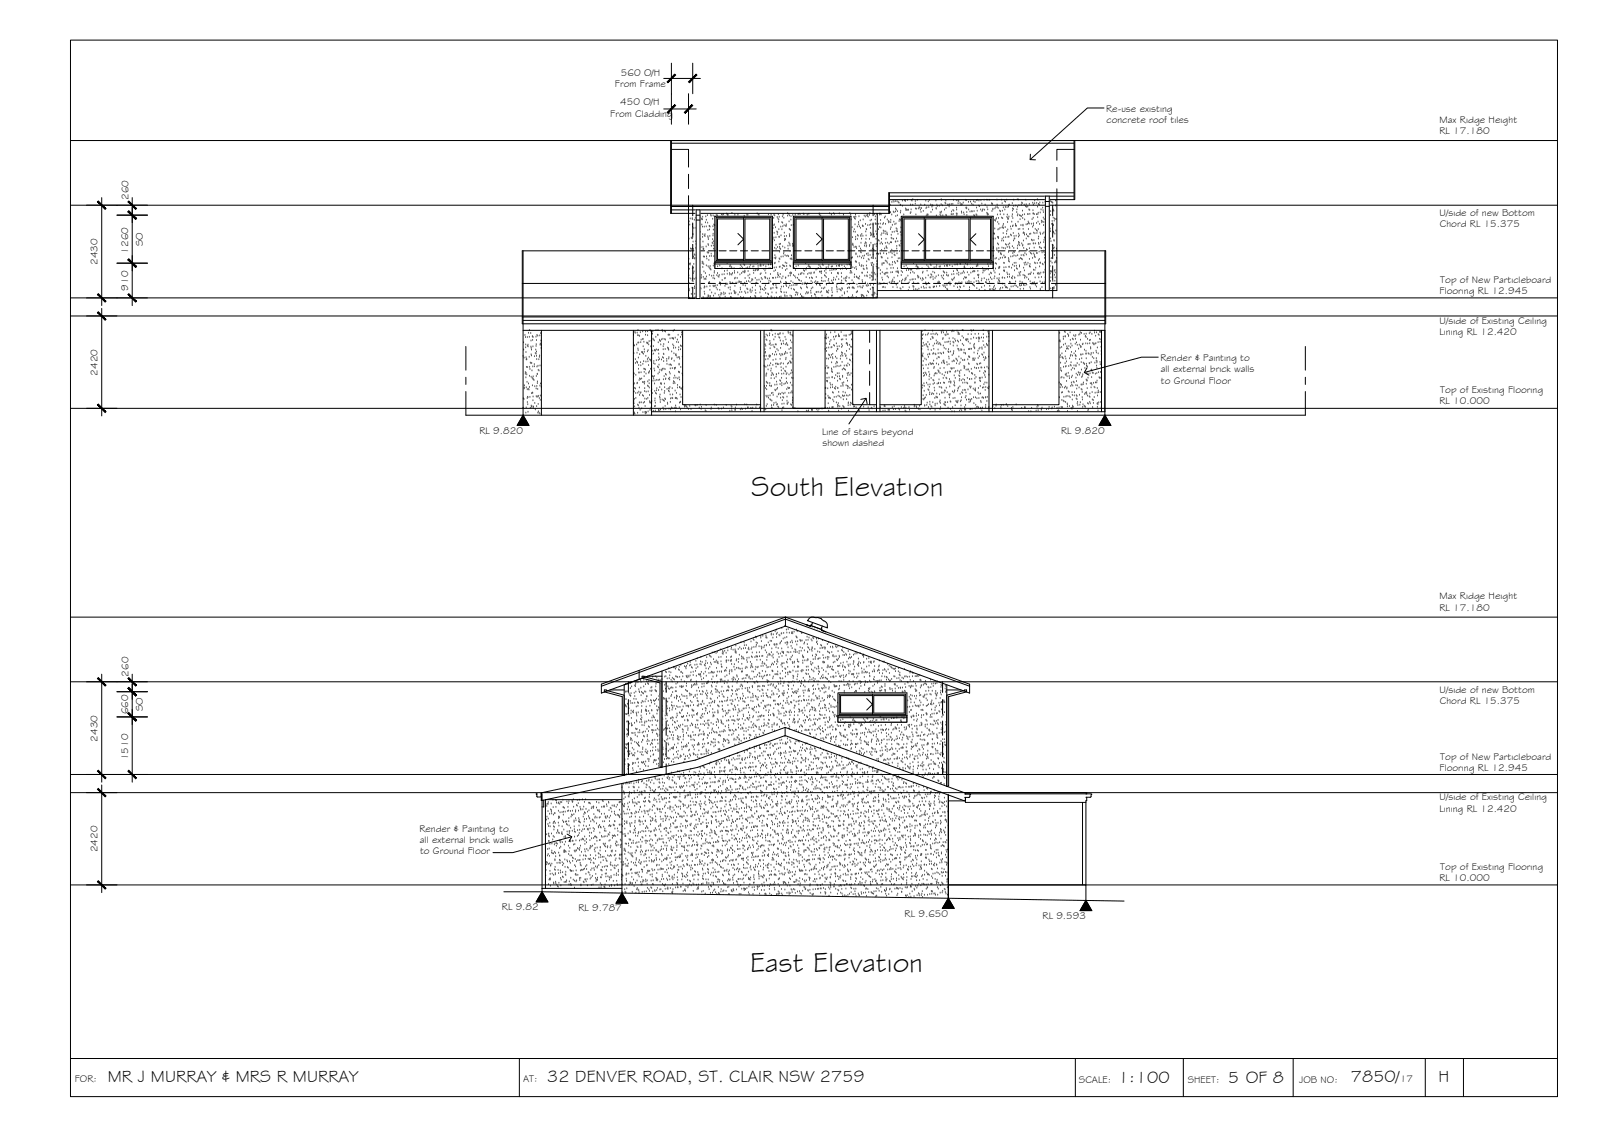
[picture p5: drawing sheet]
<svg xmlns="http://www.w3.org/2000/svg" width="420mm" height="297mm" viewBox="0 0 420 297" stroke-linecap="round" stroke-linejoin="round" font-family="sans-serif">
<defs><g id="words">
<g font-size="7.5">
<text x="197" y="130.1">South Elevation</text>
<text x="196.7" y="254.9">East Elevation</text>
</g>
<g font-size="4.5">
<text x="28.3" y="283.6">MR J MURRAY &amp; MRS R MURRAY</text>
<text x="143.5" y="283.6">32 DENVER ROAD, ST. CLAIR NSW 2759</text>
<text x="293.2" y="283.9">1:100</text>
<text x="322.1" y="283.8">5 OF 8</text>
<text x="354.3" y="283.7">7850/</text>
<text x="377.3" y="283.7">H</text>
</g>
<g font-size="2.6">
<text x="161.3" y="22.9">From Frame</text>
<text x="162.8" y="20">560 O/H</text>
<text x="162.7" y="27.6">450 O/H</text>
<text x="290.1" y="29.4">Re-use existing</text>
<text x="160" y="30.6">From Cladding</text>
<text x="290.2" y="32.3">concrete roof tiles</text>
<text x="377.5" y="35.1">RL 17.180</text>
<text x="377.6" y="32.2">Max Ridge Height</text>
<text x="33.7" y="52.4" transform="rotate(-90 33.7 52.4)">260</text>
<text x="377.5" y="56.7">U/side of new Bottom</text>
<text x="377.6" y="59.6">Chord RL 15.375</text>
<text x="37.4" y="64.5" transform="rotate(-90 37.4 64.5)">SO</text>
<text x="25.6" y="69.5" transform="rotate(-90 25.6 69.5)">2430</text>
<text x="33.6" y="66.5" transform="rotate(-90 33.6 66.5)">1260</text>
<text x="33.6" y="76.2" transform="rotate(-90 33.6 76.2)">910</text>
<text x="377.5" y="77.1">Flooring RL 12.945</text>
<text x="377.7" y="74.2">Top of New Particleboard</text>
<text x="377.5" y="84.9">U/side of Existing Ceiling</text>
<text x="377.5" y="87.8">Lining RL 12.420</text>
<text x="304.3" y="94.7">Render &amp; Painting to</text>
<text x="25.6" y="98.5" transform="rotate(-90 25.6 98.5)">2420</text>
<text x="304.5" y="97.6">all external brick walls</text>
<text x="304.5" y="100.6">to Ground Floor</text>
<text x="377.5" y="106">RL 10.000</text>
<text x="377.7" y="103.1">Top of Existing Flooring</text>
<text x="125.7" y="113.7">RL 9.820</text>
<text x="278.3" y="113.7">RL 9.820</text>
<text x="215.6" y="114">Line of stairs beyond</text>
<text x="215.7" y="117">shown dashed</text>
<text x="377.5" y="160.1">RL 17.180</text>
<text x="377.6" y="157.1">Max Ridge Height</text>
<text x="33.7" y="177.4" transform="rotate(-90 33.7 177.4)">260</text>
<text x="377.5" y="181.6">U/side of new Bottom</text>
<text x="377.6" y="184.5">Chord RL 15.375</text>
<text x="33.6" y="187.3" transform="rotate(-90 33.6 187.3)">660</text>
<text x="37.4" y="186.5" transform="rotate(-90 37.4 186.5)">SO</text>
<text x="25.6" y="194.5" transform="rotate(-90 25.6 194.5)">2430</text>
<text x="33.6" y="199.3" transform="rotate(-90 33.6 199.3)">1510</text>
<text x="377.5" y="202">Flooring RL 12.945</text>
<text x="377.7" y="199.2">Top of New Particleboard</text>
<text x="377.5" y="209.9">U/side of Existing Ceiling</text>
<text x="377.5" y="212.8">Lining RL 12.420</text>
<text x="110" y="218.1">Render &amp; Painting to</text>
<text x="110.1" y="221">all external brick walls</text>
<text x="25.6" y="223.4" transform="rotate(-90 25.6 223.4)">2420</text>
<text x="110.2" y="223.9">to Ground Floor</text>
<text x="377.5" y="231">RL 10.000</text>
<text x="377.7" y="228.1">Top of Existing Flooring</text>
<text x="131.6" y="238.6">RL 9.82</text>
<text x="151.7" y="238.9">RL 9.787</text>
<text x="237.3" y="240.3">RL 9.650</text>
<text x="273.4" y="240.9">RL 9.593</text>
<text x="19.6" y="283.7">FOR:</text>
<text x="137.2" y="283.6">AT:</text>
<text x="282.9" y="283.9">SCALE:</text>
<text x="311.5" y="283.9">SHEET:</text>
<text x="340.7" y="283.9">JOB NO:</text>
<text x="367.2" y="283.7">17</text>
</g>
</g></defs>
<!-- layer: HATCH -->
<g fill="none" stroke="#545454" stroke-width=".26">
<path d="M180.7 58.2h.1M180.9 59h.1M181 57.4h.1M181.6 57.3h.1M181.6 57.6h.1M181.6 59h.1M181.6 59.5h.1M182 59.9h.1M182.1 57.7h.1M182.4 57.2h.1M182.5 59.8h.1M182.6 59.9h.1"/>
<path d="M182.9 56.6h.1M182.9 56.5h.1M183 58.5h.1M183.2 56.4h.1M183.3 59.7h.1M183.8 57h.1M183.9 57.4h.1M184.1 59h.1M184.1 57.6h.1M184.2 57.6h.1M184.2 59.5h.1M184.3 57h.1"/>
<path d="M184.7 59.5h.1M185 58.4h.1M185.1 56.8h.1M185.2 59.5h.1M185.3 57.7h.1M185.5 56.5h.1M185.6 58.5h.1M186 59.3h.1M186.1 59.4h.1M186.2 59.5h.1M186.4 56.4h.1M186.5 56.7h.1"/>
<path d="M186.9 57.5h.1M187 59.5h.1M187 56.6h.1M187.2 59h.1M187.3 56.8h.1M187.4 59.2h.1M187.9 56.5h.1M188.1 56.6h.1M189.2 56.3h.1M189.6 56.4h.1M189.8 56.2h.1M190.6 56.1h.1"/>
<path d="M190.7 56.3h.1M190.9 56.4h.1M192 56h.1M192.7 56.4h.1M193.5 56.4h.1M195.2 56.7h.1M195.9 56.4h.1M196.1 56.4h.1M198.6 56.1h.1M198.9 56.3h.1M199.1 56.4h.1M201.5 56.3h.1"/>
<path d="M202.2 56.4h.1M202.7 59.9h.1M202.9 57.2h.1M203 59.2h.1M203 56.4h.1M203.1 59h.1M203.2 56.6h.1M203.4 59.7h.1M203.8 57h.1M204.1 57.4h.1M204.1 56.3h.1M204.2 58.3h.1"/>
<path d="M204.2 57.7h.1M204.4 57h.1M204.8 59.5h.1M205.1 58.3h.1M205.2 56.8h.1M205.3 58.5h.1M205.3 59.5h.1M205.4 56.4h.1M205.6 57.2h.1M205.6 59.2h.1M206.1 59.3h.1M206.2 58.9h.1"/>
<path d="M206.6 56.7h.1M206.6 56h.1M206.9 56.2h.1M207 58.2h.1M207.1 56.6h.1M207.4 57.7h.1M207.5 56.8h.1M207.5 59.2h.1M207.9 56.5h.1M208.1 59.1h.1M208.6 56.4h.1M209.3 56.3h.1"/>
<path d="M209.6 56.2h.1M209.9 56.2h.1M210.7 56.1h.1M210.8 56.3h.1M211.7 56.4h.1M212.1 56.2h.1M214.9 56.1h.1M214.9 56.4h.1M215.3 56.6h.1M217.6 56h.1M218 56.4h.1M218.6 56h.1"/>
<path d="M218.8 56.2h.1M220.1 56.1h.1M221.2 56.4h.1M222.9 56h.1M223.1 56.4h.1M223.2 57.7h.1M223.5 59.7h.1M223.9 57h.1M224.1 57.3h.1M224.2 57h.1M224.2 58.9h.1M224.3 57.5h.1"/>
<path d="M224.4 56.4h.1M224.5 56.9h.1M224.9 59.5h.1M225.2 58.3h.1M225.2 58.9h.1M225.3 56.8h.1M225.4 59.5h.1M225.6 57.9h.1M225.7 59.9h.1M226.2 59.2h.1M226.2 59.3h.1M226.4 57.7h.1"/>
<path d="M226.4 59.4h.1M226.7 56.6h.1M226.9 56.9h.1M227 58.8h.1M227.2 56.6h.1M227.5 56.8h.1M227.5 56.4h.1M227.6 59.2h.1M227.7 56.9h.1M228 56.5h.1M228.1 59.1h.1M228.1 55.9h.1"/>
<path d="M228.2 57.9h.1M228.3 59.9h.1M228.4 58.9h.1M228.6 57.7h.1M228.9 59h.1M229.4 56.3h.1M229.6 57.7h.1M229.6 56.8h.1M229.6 58.7h.1M229.6 58.8h.1M229.8 58.8h.1M229.9 56.2h.1"/>
<path d="M230.3 58.8h.1M230.7 59.6h.1M230.7 56.4h.1M230.7 56.1h.1M230.9 58.7h.1M230.9 56.2h.1M231 57.8h.1M231 59.8h.1M231.1 56.3h.1M231.5 58.9h.1M231.7 58.6h.1M232 57.2h.1"/>
<path d="M232.2 56.9h.1M232.2 58.8h.1M232.7 57.7h.1M233 58.1h.1M233.1 58.4h.1M233.2 58.2h.1M233.5 53.8h.1M233.5 55.7h.1M233.6 55.8h.1M233.6 58.4h.1M233.6 57.8h.1M233.7 59.7h.1"/>
<path d="M233.9 56.4h.1M233.9 53.1h.1M234 59.1h.1M234.2 52.5h.1M234.3 55.6h.1M234.4 58.2h.1M234.4 53h.1M234.5 55.8h.1M234.7 58.9h.1M234.8 52.8h.1M234.9 54.8h.1M234.9 55.6h.1"/>
<path d="M234.9 56.8h.1M235 58.7h.1M235.1 55.1h.1M235.1 60h.1M235.3 52.9h.1M235.4 56.6h.1M235.4 55.5h.1M235.6 53.1h.1M235.8 53.3h.1M235.8 58.1h.1M235.9 57.6h.1M236.1 53.9h.1"/>
<path d="M236.2 55.8h.1M236.2 53.8h.1M236.2 57.8h.1M236.2 55.4h.1M236.3 59.7h.1M236.3 58h.1M236.4 57.5h.1M236.7 52.7h.1M236.7 54.1h.1M237 56.3h.1M237.2 52.6h.1M237.4 52.5h.1"/>
<path d="M237.5 52.8h.1M237.5 54.8h.1M237.6 55.2h.1M237.7 55h.1M237.9 55.2h.1M238 52.5h.1M238.1 55.1h.1M238.2 55.1h.1M238.7 56h.1M238.8 53.8h.1M238.9 55.7h.1M239 55h.1"/>
<path d="M239 52.5h.1M239.2 52.7h.1M239.4 53.8h.1M239.4 52.3h.1M240.1 52.8h.1M240.1 53.5h.1M240.1 54.8h.1M240.2 56.3h.1M240.3 54.8h.1M240.6 52.5h.1M240.9 54.8h.1M241.1 54.4h.1"/>
<path d="M241.3 54.6h.1M241.4 55.1h.1M241.5 53.7h.1M241.6 55.7h.1M241.7 54.7h.1M242.2 55.4h.1M242.5 53.8h.1M242.8 52.7h.1M242.9 54.7h.1M242.9 56.6h.1M243.1 54.5h.1M243.1 56.3h.1"/>
<path d="M243.3 56.5h.1M243.4 56.3h.1M243.5 52.9h.1M243.6 54.4h.1M243.7 52.5h.1M244.1 53.7h.1M244.2 55.7h.1M244.4 54.3h.1M244.5 53.8h.1M244.6 55.1h.1M244.7 54h.1M245.5 52.7h.1"/>
<path d="M245.5 54.6h.1M245.5 54.8h.1M245.6 56.6h.1M245.7 53.8h.1M245.8 54.1h.1M246.3 54.1h.1M246.5 56.3h.1M246.6 55.7h.1M246.7 56.6h.1M246.7 55.9h.1M246.8 53.7h.1M246.9 52.3h.1"/>
<path d="M246.9 55.6h.1M246.9 52.5h.1M247.2 53.9h.1M247.3 56.6h.1M247.7 55.1h.1M247.9 53.3h.1M248 53.4h.1M248.1 52.7h.1M248.1 56.4h.1M248.1 54.7h.1M248.2 56.6h.1M248.5 53.8h.1"/>
<path d="M248.9 53.8h.1M248.9 54.2h.1M249.1 53.7h.1M249.5 56.3h.1M249.5 53.6h.1M249.6 55.6h.1M249.7 56.3h.1M249.9 53.6h.1M249.9 55.2h.1M250 56.2h.1M250.1 52.5h.1M250.1 55.3h.1"/>
<path d="M250.8 52.6h.1M250.8 56.1h.1M250.9 54.6h.1M250.9 55.1h.1M250.9 56.5h.1M251 56.1h.1M251.3 52.7h.1M251.3 53.4h.1M251.4 52.8h.1M251.8 53.3h.1M252 53.8h.1M252.1 53.6h.1"/>
<path d="M252.2 55.6h.1M252.2 55.9h.1M252.3 53.7h.1M252.6 53.2h.1M252.7 55.8h.1M252.9 56.3h.1M253.2 52.5h.1M253.3 54.6h.1M253.5 52.6h.1M253.5 54.5h.1M253.5 54.8h.1M253.6 55.7h.1"/>
<path d="M253.6 56.5h.1M254 53h.1M254 55h.1M254.4 55.6h.1M254.5 53h.1M254.8 53.5h.1M254.9 55.5h.1M254.9 55.6h.1M255.2 53.8h.1M255.4 52.9h.1M255.4 56.5h.1M255.5 55.5h.1"/>
<path d="M255.6 56.7h.1M255.7 53.1h.1M256 56.3h.1M256.1 52.6h.1M256.1 54.5h.1M256.2 56.5h.1M256.3 55.4h.1M256.4 52.5h.1M256.7 52.7h.1M256.7 54h.1M256.9 54.2h.1M257.2 55h.1"/>
<path d="M257.3 52.6h.1M257.5 53.5h.1M257.6 55.4h.1M257.7 55.2h.1M257.8 55h.1M258.1 52.5h.1M258.2 55.1h.1M258.4 53.8h.1M258.8 52.5h.1M258.8 55.9h.1M258.9 54.4h.1M258.9 56.4h.1"/>
<path d="M259 56.1h.1M259 55h.1M259.1 52.5h.1M259.2 56.3h.1M259.6 52.5h.1M260.1 53.5h.1M260.1 53.4h.1M260.2 55.4h.1M260.3 53.6h.1M260.4 55h.1M260.4 54.8h.1M260.9 57.8h.1"/>
<path d="M260.9 54.8h.1M261.1 58h.1M261.2 54.4h.1M261.2 57.6h.1M261.4 57.3h.1M261.5 52.4h.1M261.5 53.8h.1M261.5 54.4h.1M261.6 56.4h.1M261.7 58.3h.1M261.8 54.6h.1M261.9 57.3h.1"/>
<path d="M262 58.8h.1M262.2 55.3h.1M262.3 59.9h.1M262.3 56.3h.1M262.4 55.5h.1M262.7 57.2h.1M262.7 52.5h.1M262.8 59.8h.1M262.8 53.4h.1M262.9 55.4h.1M263 57.3h.1M263 59.7h.1"/>
<path d="M263 59.3h.1M263.2 54.5h.1M263.2 58.8h.1M263.2 59.9h.1M263.3 56.3h.1M263.5 52.8h.1M263.5 55h.1M263.6 59.7h.1M263.7 54.4h.1M263.7 53h.1M264.1 52.5h.1M264.1 57h.1"/>
<path d="M264.1 54.4h.1M264.2 56.4h.1M264.3 58.3h.1M264.3 57.2h.1M264.4 57.6h.1M264.5 57.4h.1M264.5 54.3h.1M264.6 53.8h.1M264.6 56.9h.1M264.7 53.8h.1M265 59.5h.1M265.4 58.2h.1"/>
<path d="M265.4 56.8h.1M265.5 53.4h.1M265.5 56.3h.1M265.6 55.3h.1M265.6 59.4h.1M265.6 54.8h.1M265.6 57.3h.1M265.7 59.2h.1M265.8 54.9h.1M265.9 54.1h.1M265.9 52.5h.1M266.3 58.8h.1"/>
<path d="M266.4 59.2h.1M266.4 59.3h.1M266.4 54h.1M266.6 59.3h.1M266.7 55.7h.1M266.7 55h.1M266.8 52.4h.1M266.8 56.6h.1M266.9 54.3h.1M266.9 56.3h.1M267 58.2h.1M267.1 52.4h.1"/>
<path d="M267.2 53.9h.1M267.4 56.6h.1M267.5 57.6h.1M267.7 56.7h.1M267.8 59.1h.1M267.9 53.8h.1M267.9 56.8h.1M268 53.2h.1M268.1 53.4h.1M268.2 55.3h.1M268.2 56.4h.1M268.2 57.3h.1"/>
<path d="M268.3 59.3h.1M268.3 59h.1M268.6 53.8h.1M268.7 56.3h.1M268.7 57.7h.1M269 54.2h.1M269.1 52.5h.1M269.1 58.9h.1M269.1 53.7h.1M269.2 54.3h.1M269.5 58.8h.1M269.5 54.3h.1"/>
<path d="M269.6 56.3h.1M269.7 58.2h.1M269.8 58.6h.1M269.9 55h.1M269.9 58.7h.1M270 53.6h.1M270.1 55.2h.1M270.1 56.2h.1M270.5 58.8h.1M270.7 57.6h.1M270.8 59.6h.1M270.9 53.3h.1"/>
<path d="M270.9 55.2h.1M270.9 56.1h.1M271 57.2h.1M271 58.7h.1M271 53.7h.1M271 59.2h.1M271.1 56.1h.1M271.3 56.3h.1M271.4 53.4h.1M271.4 52.7h.1M271.9 58.6h.1M271.9 56.3h.1"/>
<path d="M271.9 53.3h.1M272.1 52.3h.1M272.1 54.3h.1M272.1 57.1h.1M272.2 56.3h.1M272.2 52.5h.1M272.3 58.2h.1M272.3 55.9h.1M272.4 53.6h.1M272.6 53.8h.1M272.7 58.8h.1M272.7 53.2h.1"/>
<path d="M272.8 55.8h.1M273 55h.1M273.1 58h.1M273.2 58.4h.1M273.3 58.2h.1M273.5 54.6h.1M273.5 53.2h.1M273.6 55.2h.1M273.6 57.2h.1M273.6 55.7h.1M273.7 59.1h.1M273.8 58.3h.1"/>
<path d="M273.9 57.6h.1M274.1 53h.1M274.2 53.7h.1M274.2 59h.1M274.5 55.5h.1M274.6 58.2h.1M274.6 53h.1M274.6 55.7h.1M274.9 54.2h.1M274.9 56.2h.1M275 58.1h.1M275 56.3h.1"/>
<path d="M275 55.5h.1M275.2 59.9h.1M275.4 52.5h.1M275.4 52.8h.1M275.5 56.5h.1M275.6 55.5h.1M275.8 53h.1M275.8 58.8h.1M276 58.1h.1M276 53.2h.1M276.1 53.3h.1M276.2 55.2h.1"/>
<path d="M276.2 55h.1M276.2 57.2h.1M276.3 59.1h.1M276.4 55.4h.1M276.5 58h.1M276.5 57.4h.1M276.7 57.6h.1M276.8 52.7h.1M276.8 54h.1M277 57.6h.1M180.6 60.1h.1M180.6 72.3h.1"/>
<path d="M180.7 68h.1M180.7 73h.1M180.7 74.3h.1M180.7 62.7h.1M180.7 75.8h.1M180.8 76.2h.1M180.8 70.6h.1M180.8 69.3h.1M180.8 78.2h.1M181 69.5h.1M181 69.2h.1M181.1 65.9h.1"/>
<path d="M181.1 65.3h.1M181.2 73.1h.1M181.3 62.4h.1M181.3 77.2h.1M181.4 65.4h.1M181.5 75.6h.1M181.5 62.6h.1M181.6 73.7h.1M181.6 70.5h.1M181.6 65.2h.1M181.7 61.5h.1M181.7 73.1h.1"/>
<path d="M181.7 73.9h.1M181.8 63.5h.1M181.8 65.4h.1M181.8 71.7h.1M181.8 70.3h.1M181.9 67.4h.1M182 69.3h.1M182 71.3h.1M182 67.8h.1M182.1 73.2h.1M182.1 66.8h.1M182.1 75.7h.1"/>
<path d="M182.1 75.2h.1M182.2 77.1h.1M182.2 67.9h.1M182.3 67h.1M182.3 78.1h.1M182.4 63.4h.1M182.5 65.1h.1M182.5 73h.1M182.5 78.3h.1M182.5 64.1h.1M182.6 67.7h.1M182.6 74.7h.1"/>
<path d="M182.7 75.6h.1M182.7 74.3h.1M182.8 60.1h.1M182.9 71.2h.1M182.9 62.4h.1M182.9 60.3h.1M183 70.3h.1M183 60.5h.1M183 70.5h.1M183.1 78.2h.1M183.1 71.4h.1M183.1 62.4h.1"/>
<path d="M183.1 64.4h.1M183.2 67.8h.1M183.2 66.4h.1M183.3 68.3h.1M183.3 70.3h.1M183.4 66.6h.1M183.4 72.2h.1M183.4 67.6h.1M183.4 64.3h.1M183.4 62.3h.1M183.5 74.2h.1M183.5 75.5h.1"/>
<path d="M183.5 76.8h.1M183.5 70.2h.1M183.5 76.2h.1M183.6 78.1h.1M183.6 64.5h.1M183.6 75.6h.1M183.7 60.9h.1M183.7 62.8h.1M183.8 64.9h.1M183.8 75.8h.1M183.9 73h.1M183.9 72.8h.1"/>
<path d="M183.9 72.2h.1M184.2 69.2h.1M184.2 68.7h.1M184.3 62.2h.1M184.3 61.5h.1M184.3 70.1h.1M184.4 63.5h.1M184.4 64.8h.1M184.4 68.9h.1M184.4 78h.1M184.4 65.4h.1M184.5 72.7h.1"/>
<path d="M184.5 65.3h.1M184.5 67.4h.1M184.6 69.3h.1M184.6 65.4h.1M184.6 71.3h.1M184.7 73.3h.1M184.7 75.6h.1M184.7 76.6h.1M184.7 61.8h.1M184.7 75.2h.1M184.8 67.4h.1M184.8 77.2h.1"/>
<path d="M184.9 75.3h.1M184.9 61.5h.1M184.9 62h.1M185 73.1h.1M185 71.7h.1M185.1 73.3h.1M185.2 64.7h.1M185.3 69.7h.1M185.3 72.6h.1M185.3 67.3h.1M185.4 75.2h.1M185.4 67.9h.1"/>
<path d="M185.5 78.1h.1M185.5 66.2h.1M185.6 62.1h.1M185.7 60.4h.1M185.7 66.4h.1M185.7 64.1h.1M185.7 62.4h.1M185.7 69.9h.1M185.7 77.5h.1M185.8 64.4h.1M185.8 77.8h.1M185.8 62.8h.1"/>
<path d="M185.8 74.3h.1M185.9 66.3h.1M185.9 68.3h.1M185.9 77.7h.1M186 70.2h.1M186 74.1h.1M186 72.2h.1M186.1 60.3h.1M186.1 74.1h.1M186.1 67.2h.1M186.2 62h.1M186.2 76.1h.1"/>
<path d="M186.2 75.1h.1M186.2 70.5h.1M186.3 78.1h.1M186.3 69.9h.1M186.3 70.6h.1M186.3 77.7h.1M186.4 70.8h.1M186.5 66.6h.1M186.6 64.6h.1M186.6 67.2h.1M186.7 72.4h.1M186.7 76.8h.1"/>
<path d="M186.8 63.7h.1M186.9 62.8h.1M187 61.9h.1M187 63.9h.1M187 73h.1M187 61.4h.1M187 75h.1M187.1 69.8h.1M187.1 63.4h.1M187.1 64.5h.1M187.1 60.3h.1M187.1 77.6h.1"/>
<path d="M187.2 65.3h.1M187.2 72.4h.1M187.2 67.3h.1M187.2 75.2h.1M187.3 69.2h.1M187.3 71.6h.1M187.4 71.2h.1M187.4 69.2h.1M187.4 73.1h.1M187.5 75.1h.1M187.5 68.7h15.1v1.7h-15.1zM187.5 77.1h.1"/>
<path d="M187.6 74.9h.1M187.8 75.5h.1M188 72.3h.1M188.1 74.9h.1M188.1 76h.1M188.2 71.7h.1M188.2 69.9h.1M188.3 72.5h.1M188.5 77.4h.1M188.5 72.7h.1M188.6 72.2h.1M188.7 78.1h.1"/>
<path d="M188.7 74.2h.1M188.8 76.1h.1M188.8 69.7h.1M188.8 78.1h.1M188.9 74.8h.1M189 74.2h.1M189 77.4h.1M189.1 76.9h.1M189.3 77.1h.1M189.4 70.5h.1M189.4 72.1h.1M189.4 73.5h.1"/>
<path d="M189.8 76.8h.1M189.9 77.3h.1M189.9 72h.1M190 71.2h.1M190.1 73.1h.1M190.1 75.1h.1M190.2 73h.1M190.2 77.9h.1M190.2 77h.1M190.3 74.6h.1M190.4 74.4h.1M190.6 74.6h.1"/>
<path d="M190.7 69.1h.1M190.7 71h.1M190.7 71.9h.1M190.8 74.5h.1M191 75.5h.1M191.3 77.1h.1M191.3 71.7h.1M191.4 69.9h.1M191.4 72.1h.1M191.5 74.1h.1M191.5 75.4h.1M191.5 76h.1"/>
<path d="M191.5 69.6h.1M191.6 78h.1M191.7 74.4h.1M191.7 70h.1M191.7 72h.1M191.8 77h.1M191.8 78.1h.1M191.9 70.2h.1M191.9 72.1h.1M192.1 71.7h.1M192.2 74.2h.1M192.5 70.4h.1"/>
<path d="M192.5 76.4h.1M192.6 71.2h.1M192.6 76.9h.1M192.6 71.6h.1M192.7 73.1h.1M192.7 76.5h.1M192.8 75.1h.1M192.8 77h.1M192.8 72.9h.1M193 76.8h.1M193 74.2h.1M193.3 73h.1"/>
<path d="M193.5 71.5h.1M193.6 74.2h.1M193.6 77.3h.1M193.8 73.9h.1M194 76.7h.1M194 74h.1M194.1 72.1h.1M194.1 74h.1M194.1 70.4h.1M194.2 75.5h.1M194.2 69.6h.1M194.2 76h.1"/>
<path d="M194.3 77.9h.1M194.4 74h.1M194.5 71.7h.1M194.5 76.7h.1M194.5 69.9h.1M194.6 78.3h.1M194.7 70.4h.1M194.8 71.3h.1M194.9 74.8h.1M195 78.1h.1M195.1 69.4h.1M195.1 71.4h.1"/>
<path d="M195.3 69.6h.1M195.3 74.2h.1M195.3 71.5h.1M195.4 71.1h.1M195.4 76.6h.1M195.4 71.3h.1M195.4 73h.1M195.5 75h.1M195.6 76.9h.1M195.7 70.4h.1M195.8 73.9h.1M195.9 75.8h.1"/>
<path d="M196.1 75.9h.1M196.1 70.2h.1M196.1 76.8h.1M196.2 71.2h.1M196.2 72.4h.1M196.3 73.8h.1M196.5 73h.1M196.6 70.1h.1M196.6 72.1h.1M196.7 74h.1M196.7 76.4h.1M196.8 76h.1"/>
<path d="M196.8 69.6h.1M196.8 77.9h.1M197 76.7h.1M197.2 73.7h.1M197.2 73.3h.1M197.3 76.3h.1M197.3 75.5h.1M197.4 73.4h.1M197.4 70h.1M197.6 71h.1M197.7 71.7h.1M197.7 69.9h.1"/>
<path d="M198 77.7h.1M198 71h.1M198.1 73h.1M198.1 76.2h.1M198.1 70.9h.1M198.1 74.9h.1M198.1 78.1h.1M198.2 77.8h.1M198.2 76.9h.1M198.3 74.3h.1M198.5 74.2h.1M198.5 68.9h.1"/>
<path d="M198.5 73.5h.1M198.5 70.8h.1M198.7 69h.1M198.7 71h.1M198.8 69.8h.1M198.8 70.4h.1M199 70.8h.1M199.1 73.4h.1M199.3 75.2h.1M199.3 76.8h.1M199.4 69.8h.1M199.4 72h.1"/>
<path d="M199.5 73.9h.1M199.5 76h.1M199.5 75.4h.1M199.5 75.9h.1M199.5 69.5h.1M199.6 69.8h.1M199.6 77.9h.1M199.6 71.8h.1M199.7 73h.1M199.9 73.3h.1M200 75.9h.1M200.2 69.7h.1"/>
<path d="M200.3 70.6h.1M200.4 76.2h.1M200.5 75.5h.1M200.6 72.7h.1M200.6 71h.1M200.7 73h.1M200.8 75h.1M200.8 72.9h.1M200.8 76.9h.1M200.8 75.8h.1M200.8 71.7h.1M200.9 70.6h.1"/>
<path d="M200.9 69.9h.1M201.3 73.1h.1M201.3 78.1h.1M201.4 77.1h.1M201.6 77.3h.1M201.6 69.5h.1M201.6 74.2h.1M201.7 70.5h.1M201.7 73.7h.1M201.8 73.1h.1M202 70.4h.1M202.1 72h.1"/>
<path d="M202.1 69.4h.1M202.1 73.9h.1M202.2 69.5h.1M202.2 75.9h.1M202.2 75.6h.1M202.3 77.8h.1M202.4 78.1h.1M202.5 76.8h.1M202.6 73h.1M202.6 63.5h.1M202.7 67.7h.1M202.7 74.6h.1"/>
<path d="M202.7 75.6h.1M202.7 62.8h.1M202.8 73h.1M202.9 74.8h.1M203 62.4h.1M203 71.2h.1M203 61.2h.1M203.1 70.3h.1M203.1 63.1h.1M203.1 78.2h.1M203.2 65.1h.1M203.2 69.1h.1"/>
<path d="M203.2 67h.1M203.2 67.7h.1M203.3 69h.1M203.4 70.9h.1M203.4 67.9h.1M203.4 72.9h.1M203.5 67.6h.1M203.5 74.9h.1M203.5 62.3h.1M203.5 64.3h.1M203.5 75.5h.1M203.5 65.3h.1"/>
<path d="M203.6 76.8h.1M203.6 70.2h.1M203.7 75.5h.1M203.7 78.1h.1M203.8 60.8h.1M203.8 75.6h.1M203.9 61.5h.1M203.9 64.9h.1M203.9 61h.1M204 72.8h.1M204 71.7h.1M204 72.1h.1"/>
<path d="M204.2 72.3h.1M204.3 60.2h.1M204.3 68.7h.1M204.3 62.2h.1M204.4 62.2h.1M204.4 67.9h.1M204.4 64.1h.1M204.4 70.1h.1M204.5 66.1h.1M204.5 64.8h.1M204.5 78.1h.1M204.5 78h.1"/>
<path d="M204.5 68h.1M204.5 72.7h.1M204.5 65.2h.1M204.6 70h.1M204.6 72h.1M204.7 64h.1M204.7 73.9h.1M204.7 65.4h.1M204.8 75.9h.1M204.8 76.5h.1M204.8 74.2h.1M204.8 77.8h.1"/>
<path d="M204.8 61.8h.1M204.9 67.4h.1M204.9 75.3h.1M205 76.7h.1M205.1 60.2h.1M205.1 73.1h.1M205.2 70.4h.1M205.3 64.7h.1M205.3 69.6h.1M205.3 72.6h.1M205.4 67.3h.1M205.5 75.2h.1"/>
<path d="M205.5 69.8h.1M205.5 66.6h.1M205.6 66.2h.1M205.6 76.8h.1M205.7 61.1h.1M205.7 62h.1M205.8 63.1h.1M205.8 69.9h.1M205.8 65h.1M205.8 77.5h.1M205.9 77.8h.1M205.9 67h.1"/>
<path d="M205.9 62.8h.1M206 69h.1M206 73h.1M206 70.9h.1M206 62.9h.1M206.1 72.9h.1M206.1 74h.1M206.1 74.8h.1M206.2 76.8h.1M206.2 67.2h.1M206.3 62h.1M206.3 74.2h.1"/>
<path d="M206.3 75.1h.1M206.3 69.8h.1M206.3 69.1h.1M206.4 70.6h.1M206.4 77.7h.1M206.6 67.1h.1M206.7 64.5h.1M206.7 65.3h.1M206.7 72.4h.1M206.8 67.3h.1M206.8 75.5h.1M206.9 63.7h.1"/>
<path d="M207 60.1h.1M207 61.5h.1M207.1 62.1h.1M207.1 61.9h.1M207.1 64h.1M207.1 69.7h.1M207.1 60.3h.1M207.1 75h.1M207.2 71.7h.1M207.2 64.5h.1M207.2 66h.1M207.2 77.6h.1"/>
<path d="M207.3 68h.1M207.3 72.3h.1M207.3 69.9h.1M207.3 60.4h.1M207.4 71.9h.1M207.4 71.5h.1M207.5 73.8h.1M207.5 75.8h.1M207.5 67.9h.1M207.6 71.7h.1M207.6 77.7h.1M207.6 67h.1"/>
<path d="M207.7 78.1h.1M207.7 74.9h.1M207.7 68.1h.1M207.9 64h.1M207.9 64.6h.1M208 74.2h.1M208 64.4h.1M208.1 68.7h15.1v1.7h-15.1zM208.1 72.2h.1M208.2 75.9h.1M208.2 74.9h.1M208.4 70.4h.1"/>
<path d="M208.4 76.1h.1M208.5 72.5h.1M208.6 77.4h.1M208.6 70.9h.1M208.7 72.9h.1M208.8 74.8h.1M208.8 76.8h.1M208.8 69.9h.1M209 74.8h.1M209.1 77.4h.1M209.2 73h.1M209.2 76.9h.1"/>
<path d="M209.4 69.7h.1M209.5 72.1h.1M209.5 73.4h.1M209.7 73.6h.1M210 77.3h.1M210 75.5h.1M210 72h.1M210.1 71.8h.1M210.1 73.8h.1M210.2 75.7h.1M210.2 77.8h.1M210.3 77.7h.1"/>
<path d="M210.3 71.7h.1M210.4 74.6h.1M210.4 78h.1M210.6 74.4h.1M210.8 70.9h.1M210.8 78.1h.1M210.8 71.9h.1M210.9 74.5h.1M211 71.1h.1M211.1 74.2h.1M211.3 69.1h.1M211.3 77.1h.1"/>
<path d="M211.4 70.8h.1M211.4 72.8h.1M211.5 74.7h.1M211.5 70.4h.1M211.5 75.3h.1M211.6 76.7h.1M211.7 75.5h.1M211.8 74.4h.1M211.8 71.9h.1M211.9 77h.1M212 76.8h.1M212 69.9h.1"/>
<path d="M212.1 69.6h.1M212.2 71.7h.1M212.3 70h.1M212.3 73h.1M212.5 70.2h.1M212.6 76.3h.1M212.7 71.8h.1M212.7 76.9h.1M212.7 73.8h.1M212.7 71.6h.1M212.8 75.7h.1M212.9 77.7h.1"/>
<path d="M212.9 72.9h.1M213 73h.1M213.1 74.2h.1M213.2 75.5h.1M213.5 71.7h.1M213.6 71.5h.1M213.6 77.3h.1M213.7 74.1h.1M213.8 77.4h.1M213.9 73.8h.1M214 78h.1M214 70.8h.1"/>
<path d="M214.1 76.7h.1M214.1 72.7h.1M214.2 74.7h.1M214.2 76.7h.1M214.3 74.2h.1M214.4 70.5h.1M214.5 74h.1M214.6 76.6h.1M214.7 70.4h.1M214.7 78.2h.1M214.8 69.6h.1M214.9 71.3h.1"/>
<path d="M215 74.8h.1M215.1 76.7h.1M215.1 74.9h.1M215.1 69.9h.1M215.3 71.3h.1M215.3 70.4h.1M215.4 71.7h.1M215.4 76.5h.1M215.5 73.7h.1M215.5 71.3h.1M215.5 73h.1M215.5 75.7h.1"/>
<path d="M215.6 77.6h.1M215.7 69.4h.1M215.9 73.8h.1M215.9 69.6h.1M216 75.7h.1M216.2 72.3h.1M216.3 71.2h.1M216.3 75.5h.1M216.4 73.8h.1M216.4 72.4h.1M216.6 70.8h.1M216.6 71.7h.1"/>
<path d="M216.7 72.8h.1M216.7 70.2h.1M216.8 74.7h.1M216.8 76.7h.1M216.8 76.4h.1M217 76.7h.1M217.1 78h.1M217.2 73.7h.1M217.2 76.8h.1M217.2 70.1h.1M217.3 73.3h.1M217.3 76.3h.1"/>
<path d="M217.4 69.6h.1M217.5 74.2h.1M217.7 71h.1M218 70h.1M218.1 71.7h.1M218.1 77.7h.1M218.1 73.7h.1M218.2 76.2h.1M218.2 75.6h.1M218.2 70.9h.1M218.3 77.6h.1M218.3 76.7h.1"/>
<path d="M218.3 69.9h.1M218.3 74.2h.1M218.5 74.4h.1M218.6 73.5h.1M218.6 70.8h.1M218.7 72.9h.1M219 70.8h.1M219.1 68.9h.1M219.1 73.4h.1M219.3 69h.1M219.4 70.7h.1M219.4 75.2h.1"/>
<path d="M219.4 69.8h.1M219.4 72.7h.1M219.5 75.5h.1M219.5 74.6h.1M219.5 76h.1M219.6 76.6h.1M219.7 71.7h.1M219.8 71.6h.1M219.8 71.9h.1M219.9 69.8h.1M220 73.3h.1M220.1 75.9h.1"/>
<path d="M220.1 69.5h.1M220.2 69.8h.1M220.3 78h.1M220.4 70.6h.1M220.4 76.1h.1M220.6 76.3h.1M220.6 74.2h.1M220.7 71.7h.1M220.7 72.7h.1M220.7 73.7h.1M220.8 75.6h.1M220.8 69.7h.1"/>
<path d="M220.9 77.6h.1M220.9 75.8h.1M220.9 70.5h.1M221.3 73.1h.1M221.5 76.7h.1M221.5 69.9h.1M221.5 77.1h.1M221.7 73.6h.1M221.8 70.4h.1M221.8 72.9h.1M221.9 73.1h.1M221.9 73.8h.1"/>
<path d="M222 70.7h.1M222.1 72.6h.1M222.2 74.6h.1M222.2 69.5h.1M222.2 76.6h.1M222.3 75.6h.1M222.5 78h.1M222.6 75.5h.1M222.7 78.2h.1M222.7 73h.1M222.7 69.4h.1M222.8 69.5h.1"/>
<path d="M222.8 75.6h.1M222.8 74.6h.1M223 71.6h.1M223 71.1h.1M223.2 65.8h.1M223.2 78.1h.1M223.2 71.3h.1M223.3 67.7h.1M223.3 69.7h.1M223.4 67.8h.1M223.4 71.6h.1M223.5 73.6h.1"/>
<path d="M223.5 78h.1M223.5 75.5h.1M223.6 67.6h.1M223.6 64.2h.1M223.6 77.5h.1M223.6 62.3h.1M223.6 75.5h.1M223.7 70.2h.1M223.7 64h.1M223.7 78.1h.1M223.8 64.4h.1M223.8 74.2h.1"/>
<path d="M223.8 75.5h.1M223.9 60.8h.1M224 64.9h.1M224 75.7h.1M224.1 60.2h.1M224.1 72.8h.1M224.1 72.1h.1M224.2 70.4h.1M224.3 60.9h.1M224.4 68.6h.1M224.4 62.9h.1M224.4 62.2h.1"/>
<path d="M224.4 64.8h.1M224.5 66.8h.1M224.5 70.1h.1M224.5 66.6h.1M224.5 64.8h.1M224.5 68.8h.1M224.6 68.7h.1M224.6 78h.1M224.6 72.7h.1M224.6 76.7h.1M224.6 70.7h.1M224.6 65.2h.1"/>
<path d="M224.7 72.6h.1M224.8 74.6h.1M224.8 76.6h.1M224.9 62.8h.1M224.9 61.7h.1M224.9 76.5h.1M224.9 67.4h.1M225 72.9h.1M225 75.3h.1M225.1 61.9h.1M225.1 73h.1M225.3 73.2h.1"/>
<path d="M225.3 69.1h.1M225.3 64.7h.1M225.4 72.6h.1M225.4 69.6h.1M225.5 67.3h.1M225.5 75.2h.1M225.7 66.1h.1M225.7 65.3h.1M225.7 61.8h.1M225.8 62h.1M225.8 63.8h.1M225.8 75.5h.1"/>
<path d="M225.9 66.3h.1M225.9 65.7h.1M225.9 69.9h.1M225.9 77.4h.1M225.9 67.7h.1M226 77.8h.1M226 62.7h.1M226 69.6h.1M226 61.5h.1M226.1 71.6h.1M226.1 77.6h.1M226.1 73.5h.1"/>
<path d="M226.2 75.5h.1M226.2 74h.1M226.3 77.5h.1M226.3 67.2h.1M226.3 61.9h.1M226.4 75.1h.1M226.4 69.8h.1M226.4 70.5h.1M226.5 77.7h.1M226.5 67.8h.1M226.6 70.7h.1M226.6 78h.1"/>
<path d="M226.7 67.1h.1M226.7 64.5h.1M226.8 72.4h.1M226.9 64h.1M227 74.2h.1M227 63.6h.1M227.1 60.8h.1M227.1 62.8h.1M227.1 61.8h.1M227.2 63.8h.1M227.2 64.7h.1M227.2 60.2h.1"/>
<path d="M227.2 74.9h.1M227.2 69.7h.1M227.3 66.7h.1M227.3 64.4h.1M227.3 60.2h.1M227.3 68.6h.1M227.3 77.6h.1M227.3 72.3h.1M227.3 70.4h.1M227.4 70.6h.1M227.4 75.1h.1M227.4 72.6h.1"/>
<path d="M227.5 74.5h.1M227.5 71.5h.1M227.6 76.5h.1M227.7 66.5h.1M227.7 67h.1M227.7 74.9h.1M227.7 68h.1M227.8 76.7h.1M227.9 68.2h.1M228 62.8h.1M228 64.6h.1M228.1 64.3h.1"/>
<path d="M228.2 72.2h.1M228.2 72.9h.1M228.2 67h.1M228.3 74.8h.1M228.3 75.9h.1M228.3 61.1h.1M228.4 61.8h.1M228.4 63.8h.1M228.5 61.3h.1M228.5 65.7h.1M228.5 69.1h.1M228.5 72.4h.1"/>
<path d="M228.5 67.7h.1M228.5 61.7h.1M228.6 69.7h.1M228.6 69.5h.1M228.7 71.6h.1M228.7 77.4h.1M228.7 72.6h.1M228.7 73.6h.1M228.8 75.5h.1M228.8 69h.1M228.9 77.5h.1M228.9 65.3h.1"/>
<path d="M229 75.5h.1M229 66.9h.1M229.1 65.5h.1M229.1 61.6h.1M229.1 74.7h.1M229.1 69.5h.1M229.2 61.5h.1M229.2 77.4h.1M229.2 65.7h.1M229.3 76.8h.1M229.3 71.6h.1M229.3 62.1h.1"/>
<path d="M229.5 64.2h.1M229.5 77h.1M229.5 72h.1M229.6 73.4h.1M229.7 67.8h.1M229.7 60.8h.1M229.8 62.7h.1M229.8 78h.1M229.8 64.7h.1M229.8 69.9h.1M229.9 66.6h.1M229.9 61.5h.1"/>
<path d="M230 68.6h.1M230 69.4h.1M230 64.1h.1M230 64h.1M230 70.1h.1M230 70.5h.1M230 77.3h.1M230.1 72h.1M230.1 72.5h.1M230.1 74.2h.1M230.1 66.5h.1M230.2 74.5h.1"/>
<path d="M230.4 63.1h.1M230.4 60.2h.1M230.4 66.7h.1M230.5 74.6h.1M230.5 70.4h.1M230.6 63.2h.1M230.6 74.4h.1M230.8 74.5h.1M230.8 64h.1M230.8 66.5h.1M230.9 71.9h.1M230.9 70.9h.1"/>
<path d="M230.9 66.6h.1M231 74.5h.1M231.1 61.7h.1M231.1 67.5h.1M231.1 63.7h.1M231.2 62.7h.1M231.2 65.6h.1M231.3 67.6h.1M231.3 61.3h.1M231.3 72.9h.1M231.3 69.5h.1M231.3 69.2h.1"/>
<path d="M231.4 71.5h.1M231.4 64h.1M231.5 73.5h.1M231.5 75.4h.1M231.7 69.1h.1M231.7 60.6h.1M231.7 75.3h.1M231.8 66.5h.1M231.8 61.2h.1M231.8 74.4h.1M231.9 69.1h.1M231.9 60.7h.1"/>
<path d="M231.9 71.9h.1M232 65.3h.1M232.1 72h.1M232.1 75.5h.1M232.2 63.8h.1M232.2 68.4h.1M232.3 71.7h.1M232.3 60.8h.1M232.4 61.4h.1M232.4 62.7h.1M232.4 64.7h.1M232.4 65h.1"/>
<path d="M232.5 71.6h.1M232.5 66.6h.1M232.6 68.6h.1M232.6 70.6h.1M232.6 61.1h.1M232.6 65.1h.1M232.7 72.5h.1M232.7 69h.1M232.7 63.7h.1M232.7 61.5h.1M232.8 74.5h.1M232.8 71.6h.1"/>
<path d="M232.8 67.8h.1M233 72.8h.1M233.1 66.3h.1M233.2 64h.1M233.2 74.2h.1M233.2 69.4h.1M233.3 74.2h.1M233.4 69.5h.1M233.5 65.9h.1M233.5 60.2h.1M233.6 63.6h.1M233.6 71.5h.1"/>
<path d="M233.7 66.2h.1M233.7 70.4h.1M233.8 61.7h.1M233.8 74.1h.1M233.8 62.5h.1M233.8 63.6h.1M233.9 65.6h.1M233.9 67.6h.1M233.9 62.6h.1M234 66.5h.1M234 73.8h.1M234 69.5h.1"/>
<path d="M234 60.9h.1M234.1 71.5h.1M234.1 68.8h.1M234.1 73.4h.1M234.2 73.9h.1M234.2 75.4h.1M234.3 70.4h.1M234.4 62.7h.1M234.5 66.1h.1M234.5 72.9h.1M234.5 60.9h.1M234.5 66.9h.1"/>
<path d="M234.6 74h.1M234.6 68.7h.1M234.7 67h.1M234.8 69.1h.1M234.8 63.5h.1M234.9 63.5h.1M235 71.3h.1M235.1 60.7h.1M235.1 74.8h.1M235.1 62.6h.1M235.2 64.6h.1M235.2 65.3h.1"/>
<path d="M235.3 66.5h.1M235.3 60.2h.1M235.3 75.5h.1M235.3 71.3h.1M235.3 68.5h.1M235.4 60.8h.1M235.4 70.5h.1M235.4 72.4h.1M235.4 68.6h.1M235.5 63.4h.1M235.5 71.5h.1M235.5 74.4h.1"/>
<path d="M235.5 61.4h.1M235.5 71.3h.1M235.6 67.9h.1M235.6 71.6h.1M235.8 64.4h.1M235.9 65.9h.1M236 73.8h.1M236 67.8h.1M236 64.6h.1M236.1 75.7h.1M236.1 61h.1M236.3 75.9h.1"/>
<path d="M236.3 63.3h.1M236.3 64h.1M236.4 61.7h.1M236.4 71.2h.1M236.4 72.3h.1M236.4 68.7h24.1v1.7h-24.1zM236.5 74.2h.1M236.5 73.8h.1M236.7 71.5h.1M236.7 73.4h.1M236.8 75.4h.1M237.1 69.9h.1"/>
<path d="M237.3 73.7h.1M237.4 73.2h.1M237.6 73.4h.1M237.6 72.9h.1M237.7 69.7h.1M237.8 71h.1M238 70.4h.1M238.1 72.4h.1M238.2 74.4h.1M238.2 76.2h.1M238.3 70.9h.1M238.4 74.2h.1"/>
<path d="M238.5 75.5h.1M238.7 73.5h.1M238.7 70.7h.1M238.8 71.6h.1M238.9 70.9h.1M239.1 70.8h.1M239.2 73.4h.1M239.4 71.4h.1M239.5 73.3h.1M239.5 75.1h.1M239.5 75.3h.1M239.6 69.1h.1"/>
<path d="M239.6 74.2h.1M239.6 76h.1M239.7 75.3h.1M239.8 71.7h.1M240 73.3h.1M240.2 75.9h.1M240.3 69.9h.1M240.4 69.6h.1M240.5 70.6h.1M240.5 76.1h.1M240.6 70h.1M240.6 70.4h.1"/>
<path d="M240.7 72.4h.1M240.8 74.4h.1M240.8 72.6h.1M240.8 72.9h.1M240.8 70.2h.1M241 72.8h.1M241 75.8h.1M241 70.5h.1M241.4 73.1h.1M241.6 75.5h.1M241.8 70.4h.1M241.8 73.6h.1"/>
<path d="M242 73h.1M242 71.6h.1M242.1 71.3h.1M242.1 73.3h.1M242.2 75.3h.1M242.4 75.6h.1M242.8 72.9h.1M242.8 74.2h.1M242.9 74.5h.1M242.9 75.6h.1M243 74.7h.1M243.1 69.6h.1"/>
<path d="M243.1 71.1h.1M243.4 69.9h.1M243.4 72.3h.1M243.5 74.3h.1M243.6 70.4h.1M243.7 75.5h.1M243.9 75.5h.1M244 72.9h.1M244 69.4h.1M244.2 72.8h.1M244.2 72h.1M244.2 69.6h.1"/>
<path d="M244.4 72.2h.1M244.7 71.4h.1M244.7 72.7h.1M244.7 73.3h.1M244.8 75.3h.1M244.8 75.4h.1M245 70.2h.1M245.1 75.3h.1M245.1 71.6h.1M245.2 73h.1M245.5 72.6h.1M245.5 70.1h.1"/>
<path d="M245.6 75.2h.1M245.7 69.6h.1M245.9 74.2h.1M246.1 72.3h.1M246.2 74.2h.1M246.2 73.9h.1M246.3 70h.1M246.4 74.1h.1M246.5 75.1h.1M246.6 70.5h.1M246.6 69.9h.1M246.9 72.4h.1"/>
<path d="M247.1 72.9h.1M247.3 74.9h.1M247.4 71.3h.1M247.4 68.9h.1M247.4 72.3h.1M247.5 73.2h.1M247.6 75.2h.1M247.6 71.4h.1M247.6 69h.1M247.7 71.6h.1M247.7 69.8h.1M247.8 74.9h.1"/>
<path d="M248 75.4h.1M248.2 72.2h.1M248.3 69.8h.1M248.3 71.6h.1M248.3 75.8h.1M248.4 74.8h.1M248.4 69.5h.1M248.5 69.8h.1M248.5 76h.1M248.6 72.4h.1M248.7 72.3h.1M248.8 74.2h.1"/>
<path d="M249.1 69.7h.1M249.1 74.1h.1M249.2 74.7h.1M249.6 72h.1M249.6 73.4h.1M249.8 69.9h.1M249.8 73.5h.1M250.1 71.2h.1M250.1 73.2h.1M250.2 72h.1M250.2 75.1h.1M250.3 72.9h.1"/>
<path d="M250.5 69.5h.1M250.6 74.5h.1M250.7 74.3h.1M251 70.9h.1M251 71.9h.1M251 69.4h.1M251.1 74.5h.1M251.1 69.5h.1M251.1 75.4h.1M251.1 71h.1M251.4 72.2h.1M251.4 71.6h.1"/>
<path d="M251.5 74.1h.1M251.6 76.1h.1M251.7 75.3h.1M251.8 69.3h.1M251.9 74.4h.1M251.9 75.4h.1M252 71.8h.1M252.3 74.1h.1M252.4 71.7h.1M252.7 71.2h.1M252.7 73.2h.1M252.8 75.2h.1"/>
<path d="M252.9 70.2h.1M252.9 71.6h.1M252.9 69.9h.1M253 72.8h.1M253.1 70.4h.1M253.2 69.1h.1M253.2 72.9h.1M253.3 74.2h.1M253.5 72.9h.1M253.7 69.5h.1M253.7 71.5h.1M253.7 69h.1"/>
<path d="M253.8 74.1h.1M254.1 72.2h.1M254.1 73.7h.1M254.2 74.1h.1M254.2 76.1h.1M254.3 75.4h.1M254.5 70.4h.1M254.6 68.9h.1M254.6 71.6h.1M254.7 74h.1M255.1 71.3h.1M255.1 74.7h.1"/>
<path d="M255.1 70.4h.1M255.3 74.8h.1M255.4 71.1h.1M255.4 71.3h.1M255.4 74.1h.1M255.5 73.1h.1M255.6 75h.1M255.6 71.2h.1M255.9 68.8h.1M256 73.8h.1M256.1 69.9h.1M256.2 75.7h.1"/>
<path d="M256.3 69.6h.1M256.4 72.2h.1M256.4 69.4h.1M256.4 69.8h.1M256.5 71.1h.1M256.6 73.8h.1M256.6 72.4h.1M256.6 72.9h.1M256.7 72.2h.1M256.8 74.1h.1M256.8 76.1h.1M257.4 73.7h.1"/>
<path d="M257.5 75.4h.1M257.5 73.2h.1M257.7 70.4h.1M257.8 71.6h.1M257.8 70.9h.1M258.1 71.1h.1M258.1 73.1h.1M258.2 75h.1M258.3 76.2h.1M258.4 70.9h.1M258.5 74.1h.1M258.6 74.1h.1"/>
<path d="M258.7 74.3h.1M258.8 73.5h.1M258.8 70.7h.1M259.1 69.3h.1M259.2 70.8h.1M259.3 69.9h.1M259.3 73.4h.1M259.4 72.1h.1M259.5 74h.1M259.6 76h.1M259.6 75.1h.1M259.7 69h.1"/>
<path d="M259.7 76h.1M259.8 72.9h.1M259.8 71.6h.1M259.8 69.2h.1M260 71.8h.1M260.1 73.3h.1M260.2 75.9h.1M260.5 70.3h.1M260.5 62.7h.1M260.5 65.2h.1M260.5 67.2h.1M260.5 64.9h.1"/>
<path d="M260.6 70.6h.1M260.6 76h.1M260.6 69.2h.1M260.6 75.4h.1M260.7 61.3h.1M260.7 71.1h.1M260.7 73.1h.1M260.8 76.2h.1M260.8 75h.1M260.8 61.4h.1M260.9 72.6h.1M260.9 60h.1"/>
<path d="M260.9 71.6h.1M261 67.9h.1M261 62.6h.1M261.1 75.8h.1M261.1 70.5h.1M261.1 69.1h.1M261.3 67.8h.1M261.3 69.3h.1M261.4 65.2h.1M261.4 65.7h.1M261.5 73.1h.1M261.6 63.9h.1"/>
<path d="M261.7 62.2h.1M261.7 60.3h.1M261.8 74.1h.1M261.8 62.2h.1M261.8 62.5h.1M261.9 64.2h.1M261.9 62.4h.1M261.9 73.5h.1M261.9 66.2h.1M261.9 70.4h.1M262 65.1h.1M262 68.1h.1"/>
<path d="M262 60.1h.1M262 73h.1M262.1 70.1h.1M262.1 73.7h.1M262.1 72h.1M262.1 70.3h.1M262.2 74h.1M262.2 70.1h.1M262.2 75.9h.1M262.4 67.7h.1M262.4 75.6h.1M262.4 66.6h.1"/>
<path d="M262.5 66.5h.1M262.6 66.8h.1M262.7 63.2h.1M262.8 65h.1M262.8 62.7h.1M262.9 72.9h.1M262.9 67.7h.1M263 75.5h.1M263 72.9h.1M263 74.5h.1M263.1 61.2h.1M263.2 63.2h.1"/>
<path d="M263.2 71h.1M263.2 65.1h.1M263.2 62.3h.1M263.3 69h.1M263.3 67.1h.1M263.3 70.2h.1M263.4 69.1h.1M263.4 71.2h.1M263.4 71h.1M263.5 73h.1M263.5 67.6h.1M263.6 74.9h.1"/>
<path d="M263.7 65.2h.1M263.7 67.6h.1M263.7 64.1h.1M263.8 62.3h.1M263.8 75.4h.1M263.8 70.2h.1M263.9 64.3h.1M264 75.4h.1M264 61.4h.1M264 60.7h.1M264.1 71.6h.1M264.2 64.9h.1"/>
<path d="M264.2 75.6h.1M264.2 72.7h.1M264.3 72h.1M264.3 60.3h.1M264.4 62.2h.1M264.4 64.2h.1M264.5 67.8h.1M264.5 66.2h.1M264.5 68.5h.1M264.6 68.1h.1M264.6 62.2h.1M264.7 70.1h.1"/>
<path d="M264.7 64.8h.1M264.7 72h.1M264.7 68.7h.1M264.8 72.7h.1M264.8 74h.1M264.8 63.9h.1M264.8 65.1h.1M264.8 76h.1M264.9 74.1h.1M265.1 61.6h.1M265.1 67.4h.1M265.2 75.2h.1"/>
<path d="M265.2 60.1h.1M265.2 61.8h.1M265.3 72.9h.1M265.3 70.3h.1M265.5 73.1h.1M265.5 64.7h.1M265.6 72.6h.1M265.6 69.5h.1M265.6 67.3h.1M265.6 66.5h.1M265.7 75.2h.1M265.8 61.2h.1"/>
<path d="M265.8 63.2h.1M265.8 66h.1M265.9 65.1h.1M265.9 67.1h.1M266 62h.1M266 69h.1M266 62.7h.1M266 66.2h.1M266 69.9h.1M266.1 71h.1M266.1 72.8h.1M266.1 73h.1"/>
<path d="M266.1 62.6h.1M266.2 74.9h.1M266.4 73.9h.1M266.5 67.2h.1M266.5 69h.1M266.5 61.9h.1M266.5 75.1h.1M266.6 69.8h.1M266.6 70.4h.1M266.8 70.6h.1M266.8 65.2h.1M266.9 64.5h.1"/>
<path d="M266.9 67h.1M266.9 75.4h.1M267 72.4h.1M267.1 60.2h.1M267.1 62.2h.1M267.1 63.6h.1M267.2 61.4h.1M267.2 64.1h.1M267.3 66.1h.1M267.3 71.6h.1M267.3 68h.1M267.3 61.8h.1"/>
<path d="M267.3 63.7h.1M267.4 70h.1M267.4 69.7h.1M267.4 74.8h.1M267.4 64.4h.1M267.4 71.9h.1M267.4 60.1h.1M267.5 73.9h.1M267.5 72.3h.1M267.6 75h.1M267.6 75.9h.1M267.6 67.8h.1"/>
<path d="M267.7 71.4h.1M267.8 67h.1M267.9 74.9h.1M267.9 67.9h.1M268 63.9h.1M268.1 74.1h.1M268.1 68.1h.1M268.2 64.5h.1M268.3 64.3h.1M268.3 72.2h.1M268.3 60.1h.1M268.4 61.2h.1"/>
<path d="M268.4 66.9h.1M268.4 63.2h.1M268.4 74.8h.1M268.4 61.1h.1M268.4 75.8h.1M268.5 70.3h.1M268.5 65.1h.1M268.5 67.1h.1M268.6 69h.1M268.6 61.2h.1M268.7 71h.1M268.7 72.3h.1"/>
<path d="M268.7 61.6h.1M268.7 73h.1M268.8 69.5h.1M268.8 74.9h.1M268.8 66.5h.1M268.9 72.5h.1M269 68.9h.1M269.2 62.7h.1M269.2 66.8h.1M269.2 61.6h.1M269.2 65.5h.1M269.3 74.7h.1"/>
<path d="M269.3 72.8h.1M269.3 69.4h.1M269.4 65.6h.1M269.5 62h.1M269.6 69h.1M269.6 64.1h.1M269.7 72h.1M269.7 60.2h.1M269.8 73.3h.1M269.8 62.1h.1M269.9 64.1h.1M269.9 66h.1"/>
<path d="M270 68h.1M270 65.2h.1M270 69.9h.1M270.1 69.9h.1M270.1 61.5h.1M270.1 71.9h.1M270.1 75.4h.1M270.1 69.3h.1M270.2 64.1h.1M270.2 73.9h.1M270.2 70h.1M270.2 75.8h.1"/>
<path d="M270.2 72h.1M270.3 66.4h.1M270.3 61.4h.1M270.4 71.6h.1M270.5 63h.1M270.6 66.6h.1M270.6 74.5h.1M270.7 63.1h.1M270.8 74.2h.1M270.8 67.7h.1M271 74.4h.1M271 64h.1"/>
<path d="M271.1 71.8h.1M271.1 70.8h.1M271.1 61.1h.1M271.1 66.6h.1M271.1 63.9h.1M271.2 63.1h.1M271.2 74.5h.1M271.2 65h.1M271.3 74.1h.1M271.3 67h.1M271.3 67.4h.1M271.4 69h.1"/>
<path d="M271.4 70.9h.1M271.4 61.3h.1M271.5 72.9h.1M271.5 67.5h.1M271.5 69.1h.1M271.5 60.1h.1M271.6 74.8h.1M271.6 63.9h.1M271.6 70.3h.1M271.8 75.2h.1M271.9 60.5h.1M271.9 66.5h.1"/>
<path d="M272 61.2h.1M272 66.5h.1M272 74.4h.1M272 60.7h.1M272 69.1h.1M272.1 71.8h.1M272.3 71.9h.1M272.3 60.2h.1M272.3 62.7h.1M272.4 63.8h.1M272.4 68.3h.1M272.4 62.1h.1"/>
<path d="M272.4 71.7h.1M272.4 72.8h.1M272.5 64.1h.1M272.5 66.1h.1M272.6 68h.1M272.6 64.9h.1M272.7 70h.1M272.7 71.9h.1M272.8 73.9h.1M272.8 61.1h.1M272.8 69h.1M272.8 65h.1"/>
<path d="M272.8 75.8h.1M272.8 76.2h.1M272.9 69h.1M272.9 63.7h.1M272.9 61.5h.1M273 71.6h.1M273.1 65.2h.1M273.1 72.7h.1M273.3 75.4h.1M273.3 66.3h.1M273.4 74.2h.1M273.4 69.3h.1"/>
<path d="M273.5 61.4h.1M273.6 69.4h.1M273.6 71.6h.1M273.7 65.9h.1M273.7 63.6h.1M273.8 61.1h.1M273.8 71.5h.1M273.8 63h.1M273.8 66.2h.1M273.9 65h.1M273.9 74.1h.1M273.9 62.4h.1"/>
<path d="M273.9 66.9h.1M274 67.7h.1M274 68.9h.1M274.1 70.9h.1M274.1 62.6h.1M274.1 72.8h.1M274.2 60.9h.1M274.2 73.7h.1M274.2 74.8h.1M274.2 68.8h.1M274.3 63.9h.1M274.3 73.8h.1"/>
<path d="M274.4 74.1h.1M274.5 70.2h.1M274.7 66.1h.1M274.7 60.1h.1M274.7 60.8h.1M274.7 66.8h.1M274.7 74h.1M274.8 68.7h.1M274.8 70.3h.1M274.9 67h.1M275 63.4h.1M275.1 60.1h.1"/>
<path d="M275.1 63.4h.1M275.1 62h.1M275.1 66.5h.1M275.2 71.3h.1M275.2 64h.1M275.2 74.6h.1M275.3 65.9h.1M275.3 67.9h.1M275.4 69.9h.1M275.4 60.1h.1M275.4 71.8h.1M275.5 71.2h.1"/>
<path d="M275.5 62.6h.1M275.5 73.8h.1M275.5 60.7h.1M275.6 75.7h.1M275.6 68.6h.1M275.6 72.8h.1M275.6 63.3h.1M275.7 71.3h.1M275.7 71.2h.1M275.8 67.8h.1M275.9 69h.1M276 64.3h.1"/>
<path d="M276 65.9h.1M276.1 73.8h.1M276.2 64.5h.1M276.2 75.6h.1M276.3 60.9h.1M276.3 65.2h.1M276.4 61.1h.1M276.4 63h.1M276.4 75.7h.1M276.4 75.4h.1M276.5 63.2h.1M276.5 65h.1"/>
<path d="M276.5 71.1h.1M276.5 67h.1M276.5 72.2h.1M276.6 65.9h.1M276.6 68.9h.1M276.7 73.7h.1M276.7 61.4h.1M276.7 70.9h.1M276.7 72.8h.1M276.8 71.6h.1M276.8 68.7h.1M276.8 74.8h.1"/>
<path d="M276.9 60.6h.1M277 68.4h.1M277 68.9h.1M277.1 65.3h.1M277.1 67.7h.1M137.2 93.4h.1M137.3 89.8h.1M137.3 91.8h.1M137.4 93.9h.1M137.7 87.9h.1M137.8 98.1h.1M137.8 97.7h.1"/>
<path d="M137.8 88.5h.1M137.9 91.2h.1M137.9 90.4h.1M137.9 99.1h.1M138 92.4h.1M138 93.8h.1M138 97.8h.1M138 94.4h.1M138.1 96.3h.1M138.1 94.2h.1M138.2 98.3h.1M138.2 94.3h.1"/>
<path d="M138.3 88.5h.1M138.3 90.8h.1M138.4 96.4h.1M138.5 90.5h.1M138.5 90.9h.1M138.6 87.4h.1M138.8 93.7h.1M138.8 88.4h.1M138.9 86.7h.1M138.9 98.7h.1M138.9 96.3h.1M139 96.9h.1"/>
<path d="M139.1 95.2h.1M139.2 87.4h.1M139.2 91h.1M139.3 89.4h.1M139.3 95.3h.1M139.3 98.9h.1M139.3 93h.1M139.3 91.3h.1M139.4 93.3h.1M139.4 91.8h.1M139.5 95.3h.1M139.5 97.2h.1"/>
<path d="M139.6 99.2h.1M139.6 88.3h.1M139.7 88.3h.1M139.7 89.2h.1M139.7 96.2h.1M139.8 90.9h.1M139.8 99.4h.1M139.8 88.5h.1M139.8 98.8h.1M139.9 99.6h.1M140 99.8h.1M140.1 95.6h.1"/>
<path d="M140.2 96.2h.1M140.2 93.5h.1M140.4 92.7h.1M140.5 91.8h.1M140.6 88.4h.1M140.6 90.8h.1M140.6 92.9h.1M140.6 90.4h.1M140.7 98.7h.1M140.7 92.3h.1M140.7 93.4h.1M140.7 89.3h.1"/>
<path d="M140.8 94.3h.1M140.8 96.2h.1M140.8 87.9h.1M140.9 98.2h.1M141 98.1h.1M141 88.1h.1M141.1 96h.1M141.2 97.1h.1M141.3 94.3h.1M141.4 97.3h.1M141.5 93.7h.1M141.5 93.3h.1"/>
<path d="M141.6 88.1h.1M141.6 95.9h.1M141.7 90.5h.1M141.7 90.2h.1M141.8 87.5h.1M141.9 89.4h.1M141.9 90.4h.1M141.9 91.4h.1M142 90.6h.1M166.1 90.1h.1M166.1 87.9h.1M166.2 98.8h.1"/>
<path d="M166.2 98h.1M166.2 90.5h.1M166.3 92.7h.1M166.3 98.1h.1M166.4 90.7h.1M166.5 87.1h.1M166.6 87.4h.1M166.6 94.3h.1M166.7 95.3h.1M166.8 98.4h.1M167 90.4h.1M167 94.9h.1"/>
<path d="M167.1 92.6h.1M167.1 87.3h.1M167.2 95.2h.1M167.2 95.1h.1M167.2 88h.1M167.3 90h.1M167.3 91.5h.1M167.3 86.6h.1M167.4 91.9h.1M167.4 93.9h.1M167.5 96.8h.1M167.5 95.8h.1"/>
<path d="M167.5 89.9h.1M167.5 88h.1M167.6 97.8h.1M167.6 99.8h.1M167.7 88.2h.1M167.8 93h.1M167.8 99.3h.1M167.9 87.2h.1M168 99.5h.1M168 95.1h.1M168 89.8h.1M168.1 95.9h.1"/>
<path d="M168.1 97.7h.1M168.2 89.2h.1M168.3 99.3h.1M168.3 92.4h.1M168.5 92.4h.1M168.5 92.6h.1M168.6 87h.1M168.6 95.5h.1M168.6 89h.1M168.7 90.9h.1M168.7 92.9h.1M168.8 94.8h.1"/>
<path d="M168.9 96.8h.1M168.9 89.7h.1M168.9 98.7h.1M169 97.6h.1M169 92.3h.1M169 91.7h.1M169.1 96.8h.1M169.3 97h.1M169.3 87.9h.1M169.3 87h.1M169.4 93.4h.1M169.4 94.9h.1"/>
<path d="M169.4 98.1h.1M169.6 90h.1M169.8 92.2h.1M169.8 94.2h.1M169.8 90.1h.1M169.8 88h.1M169.8 87h.1M169.9 90h.1M169.9 94.8h.1M170 91.9h.1M170 93.9h.1M170.1 95.8h.1"/>
<path d="M170.1 90.4h.1M170.2 97.8h.1M170.2 99.8h.1M170.3 89.5h.1M170.3 97.4h.1M170.4 94.3h.1M170.5 86.6h.1M170.6 94.5h.1M170.6 96.8h.1M170.7 86.9h.1M170.7 90.9h.1M170.8 94.7h.1"/>
<path d="M170.8 89.5h.1M170.9 97.4h.1M170.9 87.5h.1M170.9 93h.1M171.1 87.6h.1M171.2 98.7h.1M171.2 87h.1M171.2 92h.1M171.3 88.9h.1M171.3 99.9h.1M171.3 89.2h.1M171.4 90.9h.1"/>
<path d="M171.4 98.9h.1M171.4 92.8h.1M171.4 99.3h.1M171.5 95.3h.1M171.5 94.8h.1M171.5 96.7h.1M171.6 98.7h.1M171.6 89.4h.1M171.7 97.3h.1M171.7 91.9h.1M171.7 92h.1M171.8 95.5h.1"/>
<path d="M171.8 99.9h.1M171.9 92h.1M172 88.4h.1M172 86.7h.1M172.1 94.6h.1M172.1 91.7h.1M172.2 99.7h.1M172.5 87.9h.1M172.5 96.2h.1M172.6 91.9h.1M172.6 87.9h.1M172.6 86.6h.1"/>
<path d="M172.6 98.1h.1M172.6 99.8h.1M172.6 89.9h.1M172.7 94.5h.1M172.7 96.4h.1M172.7 91.8h.1M172.8 93.8h.1M172.8 92.8h.1M172.8 95.7h.1M172.9 97.7h.1M173 94.2h.1M173 99.6h.1"/>
<path d="M173 89.2h.1M173 89.4h.1M173.1 97.1h.1M173.2 89.5h.1M173.3 90.4h.1M173.5 94.4h.1M173.5 89.1h.1M173.6 97.2h.1M173.6 97h.1M173.7 86.6h.1M173.8 96.8h.1M173.8 93.8h.1"/>
<path d="M173.8 87h.1M173.9 88.9h.1M173.9 90.9h.1M173.9 91.7h.1M174 93.9h.1M174 92.9h.1M174 99.6h.1M174.1 94.8h.1M174.1 90.3h.1M174.1 93h.1M174.1 96.8h.1M174.2 98.7h.1"/>
<path d="M174.3 86.9h.1M174.4 89h.1M174.4 96.9h.1M174.5 91.6h.1M174.5 89.2h.1M174.5 87h.1M174.5 99.5h.1M174.5 98.2h.1M174.6 99.3h.1M174.7 98.3h.1M174.9 94.2h.1M174.9 94.7h.1"/>
<path d="M174.9 95.5h.1M175.1 91.3h.1M175.2 87.9h.1M175.3 91.5h.1M175.3 91.4h.1M175.3 89.8h.1M175.3 91.7h.1M175.4 99.4h.1M175.4 91.8h.1M175.4 94.1h.1M175.4 87.9h.1M175.4 93.7h.1"/>
<path d="M175.5 95.7h.1M175.6 97.7h.1M175.6 99.6h.1M175.6 87.9h.1M175.6 99.1h.1M175.7 88.8h.1M175.8 98.1h.1M175.8 96.7h.1M175.9 95.7h.1M176.1 95.8h.1M176.1 94.2h.1M176.2 92.3h.1"/>
<path d="M176.2 94h.1M176.3 88.7h.1M176.3 96.6h.1M176.4 88.8h.1M176.5 90.4h.1M176.6 86.9h.1M176.6 89h.1M176.6 88.8h.1M176.7 91.3h.1M176.7 90.8h.1M176.7 92.7h.1M176.7 99.2h.1"/>
<path d="M176.8 94.7h.1M176.8 86.6h.1M176.9 96.7h.1M176.9 98.6h.1M176.9 96.8h.1M176.9 96.6h.1M177.1 88.6h.1M177.2 96.5h.1M177.2 93.2h.1M177.2 91.3h.1M177.3 99.1h.1M177.3 93h.1"/>
<path d="M177.4 93.3h.1M177.5 89.8h.1M177.6 93.8h.1M177.7 89.1h.1M177.8 99.3h.1M177.8 87.9h.1M177.9 89.8h.1M178 97.6h.1M178 91.8h.1M178 91.2h.1M178 93.8h.1M178.1 95.7h.1"/>
<path d="M178.1 99h.1M178.1 95.5h.1M178.1 93.8h.1M178.1 97.7h.1M178.2 97.7h.1M178.2 99.6h.1M178.3 94.2h.1M178.5 88.5h.1M178.5 91.7h.1M178.5 90.7h.1M178.5 96.3h.1M178.7 90.9h.1"/>
<path d="M178.8 87.3h.1M178.8 87.9h.1M178.9 98h.1M179 93.7h.1M179 88.4h.1M179 98.5h.1M200.4 96h.1M200.4 93.5h.1M200.6 96.2h.1M200.6 88.5h.1M200.6 91.7h.1M200.7 90.4h.1"/>
<path d="M200.7 92.6h.1M200.8 92.4h.1M200.8 94.3h.1M200.8 90.8h.1M200.9 96.3h.1M200.9 98.7h.1M200.9 89.1h.1M200.9 98.2h.1M200.9 93.4h.1M200.9 87.8h.1M201.1 98h.1M201.1 89.3h.1"/>
<path d="M201.3 88.1h.1M201.3 96h.1M201.4 94.2h.1M201.5 97h.1M201.7 93.5h.1M201.8 93.3h.1M201.8 90.4h.1M201.8 88h.1M201.9 87.5h.1M201.9 95.9h.1M201.9 93.7h.1M201.9 89.5h.1"/>
<path d="M202 91.4h.1M202 90.1h.1M202 93.4h.1M202.1 95.3h.1M202.2 97.3h.1M202.2 90.6h.1M202.2 99.3h.1M202.2 86.6h.1M202.3 96.7h.1M202.3 98.5h.1M202.4 86.8h.1M202.5 97.9h.1"/>
<path d="M202.6 92.9h.1M202.6 87.9h.1M202.7 98.1h.1M202.7 95.8h.1M202.7 90.5h.1M202.8 94.5h.1M202.8 98.4h.1M203 89.1h.1M203 91h.1M203.1 99.3h.1M203.1 93.1h.1M203.2 91.2h.1"/>
<path d="M203.3 88.4h.1M203.3 87.6h.1M203.4 90.4h.1M203.4 92.3h.1M203.4 95.5h.1M203.5 94.3h.1M203.5 96.3h.1M203.5 98.9h.1M203.6 90.4h.1M203.6 98.2h.1M203.7 98.3h.1M203.7 93h.1"/>
<path d="M203.8 91.6h.1M203.8 95.4h.1M204 95.6h.1M204 87.7h.1M204.1 92h.1M204.1 95.6h.1M204.1 87.8h.1M204.2 98h.1M204.3 88.5h.1M204.5 92.9h.1M204.5 88.7h.1M204.5 87.7h.1"/>
<path d="M204.5 99.8h.1M204.6 87.4h.1M204.6 94.2h.1M204.6 95.5h.1M204.7 89.4h.1M204.7 91.3h.1M204.7 100h.1M204.8 93.3h.1M204.9 95.3h.1M204.9 96.4h.1M204.9 97.2h.1M204.9 90.2h.1"/>
<path d="M204.9 90.4h.1M205 99.2h.1M205 98.1h.1M205.1 92.9h.1M205.3 93.1h.1M205.4 87.6h.1M205.4 89.5h.1M205.4 96.7h.1M205.5 95.4h.1M205.5 90.2h.1M205.6 98h.1M205.7 92.9h.1"/>
<path d="M205.9 97.3h.1M205.9 88.4h.1M205.9 92.7h.1M206 90.4h.1M206 92.4h.1M206 97.5h.1M206.1 94.3h.1M206.1 89.1h.1M206.1 96.3h.1M206.1 93.9h.1M206.2 98.2h.1M206.2 99.3h.1"/>
<path d="M206.3 90.1h.1M206.4 97.9h.1M206.4 90.4h.1M206.4 92.7h.1M206.6 95.5h.1M206.6 90.6h.1M206.7 87h.1M206.7 87.4h.1M206.8 95.2h.1M206.9 98.3h.1M207 91.6h.1M207.2 94.8h.1"/>
<path d="M207.2 87.4h.1M207.2 92.6h.1M207.3 87.3h.1M207.3 87.8h.1M207.3 89.4h.1M207.4 95.2h.1M207.4 95h.1M207.4 91.3h.1M207.4 98h.1M207.4 93.3h.1M207.5 91.4h.1M207.5 95.2h.1"/>
<path d="M207.6 97.2h.1M207.6 99.1h.1M207.7 89.9h.1M207.7 87.9h.1M207.8 97.8h.1M207.8 94.2h.1M207.9 88.1h.1M207.9 99.2h.1M216.4 88.7h.1M216.4 91.6h.1M216.5 96.6h.1M216.6 88.7h.1"/>
<path d="M216.6 88.2h.1M216.7 90.2h.1M216.8 92.1h.1M216.8 88.9h.1M216.8 87.8h.1M216.8 94.1h.1M216.8 91.3h.1M216.8 100h.1M216.9 96h.1M216.9 98h.1M216.9 99.2h.1M217 100h.1"/>
<path d="M217.1 96.6h.1M217.2 88.6h.1M217.3 94.2h.1M217.3 96.5h.1M217.3 91.2h.1M217.3 93.1h.1M217.4 99.1h.1M217.5 93.3h.1M217.6 90.3h.1M217.6 89.7h.1M217.8 93.8h.1M217.9 87.3h.1"/>
<path d="M217.9 89.3h.1M218 91.2h.1M218 93.2h.1M218.1 96.7h.1M218.1 95.1h.1M218.1 97.5h.1M218.2 97.1h.1M218.2 91.1h.1M218.2 99h.1M218.3 99h.1M218.3 93.7h.1M218.3 97.7h.1"/>
<path d="M218.4 92.9h.1M218.4 94.1h.1M218.6 88.4h.1M218.7 90.6h.1M218.7 96.3h.1M218.8 89.1h.1M218.8 90.8h.1M218.9 99.3h.1M219 87.2h.1M219.1 93.6h.1M219.1 88.4h.1M219.2 98.5h.1"/>
<path d="M219.2 96.2h.1M219.2 95.4h.1M219.3 88.2h.1M219.4 90.1h.1M219.4 92.1h.1M219.4 95h.1M219.5 94.1h.1M219.5 96h.1M219.6 90.9h.1M219.6 98h.1M219.6 91.6h.1M219.6 95.2h.1"/>
<path d="M219.6 98.8h.1M219.7 99.9h.1M219.7 91.6h.1M219.9 87.8h.1M220 88.3h.1M220 88.1h.1M220.1 96.1h.1M220.1 98h.1M220.1 90.9h.1M220.2 98.8h.1M220.2 88.3h.1M220.2 99.4h.1"/>
<path d="M220.4 99.6h.1M220.4 94.2h.1M220.5 93.4h.1M220.5 96h.1M220.6 87.2h.1M220.7 89.1h.1M220.7 91.1h.1M220.7 92.5h.1M220.8 90.3h.1M220.8 93.1h.1M220.9 95h.1M220.9 97h.1"/>
<path d="M220.9 90.8h.1M220.9 92.7h.1M221 98.9h.1M221 98.7h.1M221 93.4h.1M221 89.1h.1M221.2 96.7h.1M221.4 88.1h.1M221.4 96h.1M221.5 96.9h.1M221.6 92.9h.1M221.7 97.1h.1"/>
<path d="M221.8 93.5h.1M221.9 93.3h.1M221.9 88.2h.1M221.9 88h.1M221.9 89.1h.1M222 90.2h.1M222 95.9h.1M222 92.1h.1M222 90h.1M222.1 99.3h.1M222.1 94.1h.1M222.2 96h.1"/>
<path d="M222.2 98h.1M222.2 90.2h.1M222.3 99.9h.1M222.3 90.6h.1M222.4 98.5h.1M222.4 95.4h.1M222.6 97.9h.1M222.7 87.9h.1M222.8 91.6h.1M222.8 95.8h.1M222.8 90.5h.1M222.8 94.4h.1"/>
<path d="M222.9 98.4h.1M223 94.6h.1M223.1 87.8h.1M223.1 91h.1M223.2 98h.1M223.2 93.1h.1M223.3 87.2h.1M223.3 89.1h.1M223.4 87.5h.1M223.4 91.1h.1M223.5 93h.1M223.5 95h.1"/>
<path d="M223.5 87.7h.1M223.6 96.9h.1M223.6 94.2h.1M223.6 98.8h.1M241.8 91.6h.1M241.9 86.9h.1M241.9 93.4h.1M241.9 88.9h.1M241.9 93.3h.1M242 88h.1M242 90.8h.1M242 95.9h.1"/>
<path d="M242 93.6h.1M242.1 92.8h.1M242.1 87.7h.1M242.1 94.8h.1M242.2 90h.1M242.2 96.7h.1M242.2 97.9h.1M242.3 98.7h.1M242.4 90.6h.1M242.5 98.5h.1M242.6 94.1h.1M242.6 86.7h.1"/>
<path d="M242.6 97.8h.1M242.8 87.9h.1M242.8 98h.1M242.9 95.8h.1M242.9 90.3h.1M242.9 90.5h.1M242.9 94.4h.1M243 98.4h.1M243.2 90.9h.1M243.3 87.8h.1M243.3 93.1h.1M243.4 89.8h.1"/>
<path d="M243.4 91.1h.1M243.4 96.7h.1M243.4 91.8h.1M243.5 87.5h.1M243.5 93.7h.1M243.6 95.7h.1M243.6 97.6h.1M243.7 99.6h.1M243.7 98.8h.1M243.7 92.8h.1M243.7 90.4h.1M243.8 98.3h.1"/>
<path d="M243.8 93h.1M244 95.3h.1M244.1 89h.1M244.1 95.5h.1M244.2 87.7h.1M244.2 99.2h.1M244.2 95.6h.1M244.2 91.9h.1M244.5 88.4h.1M244.5 95.4h.1M244.6 86.8h.1M244.7 88.8h.1"/>
<path d="M244.7 92.9h.1M244.7 88.6h.1M244.7 87.6h.1M244.7 99.7h.1M244.7 90.7h.1M244.8 95.5h.1M244.8 92.7h.1M244.9 94.7h.1M244.9 91.6h.1M244.9 99.9h.1M244.9 96.6h.1M245 98.6h.1"/>
<path d="M245 96.3h.1M245.1 90.2h.1M245.2 98.1h.1M245.2 87.7h.1M245.3 92.8h.1M245.4 97.9h.1M245.4 93h.1M245.5 87.5h.1M245.6 89.4h.1M245.6 95.4h.1M245.6 90.1h.1M245.7 98h.1"/>
<path d="M245.7 94.1h.1M245.9 87.8h.1M246 89.8h.1M246 91.8h.1M246 97.2h.1M246 92.7h.1M246.1 90.3h.1M246.1 93.7h.1M246.2 95.7h.1M246.2 97.6h.1M246.2 97.4h.1M246.3 99.6h.1"/>
<path d="M246.3 93.8h.1M246.5 90h.1M246.5 97.9h.1M246.6 96.7h.1M246.6 92.6h.1M246.6 90.3h.1M246.7 90.5h.1M246.9 86.9h.1M246.9 92.8h.1M246.9 87.3h.1M247 95.2h.1M247.1 98.2h.1"/>
<path d="M247.3 89h.1M247.3 86.8h.1M247.3 88.7h.1M247.3 94.7h.1M247.4 99.2h.1M247.4 90.7h.1M247.4 92.5h.1M247.4 87.3h.1M247.5 92.7h.1M247.5 95.2h.1M247.5 94.6h.1M247.5 94.9h.1"/>
<path d="M247.6 96.6h.1M247.6 91.3h.1M247.7 98.5h.1M247.7 95.4h.1M247.8 89.8h.1M247.9 87.8h.1M247.9 97.7h.1M248.1 88h.1M248.1 91.6h.1M248.1 99.1h.1M248.3 87.2h.1M248.3 99.3h.1"/>
<path d="M248.3 95.1h.1M248.4 89.8h.1M248.4 87.7h.1M248.4 95.7h.1M248.5 97.7h.1M248.5 97.9h.1M248.7 87.7h.1M248.7 92.2h.1M248.7 89.7h.1M248.8 91.7h.1M248.8 92.4h.1M248.8 93.6h.1"/>
<path d="M248.9 95.6h.1M248.9 94.1h.1M248.9 88.8h.1M249 97.5h.1M249 99.5h.1M249.2 89.7h.1M249.2 90.3h.1M249.3 97.6h.1M249.3 92.3h.1M249.4 96.6h.1M249.6 96.8h.1M249.6 87h.1"/>
<path d="M249.7 96.7h.1M249.7 94.9h.1M249.7 93.2h.1M249.9 86.8h.1M249.9 88.8h.1M250 89.7h.1M250 90.7h.1M250 92.8h.1M250.1 92.7h.1M250.1 94.6h.1M250.1 92.2h.1M250.2 89.9h.1"/>
<path d="M250.2 86.9h.1M250.2 96.6h.1M250.2 94.8h.1M250.3 98.5h.1M250.4 89h.1M250.5 97.6h.1M250.5 99.2h.1M250.6 89.5h.1M250.7 97.4h.1M250.7 94.1h.1M250.9 95.4h.1M250.9 94.3h.1"/>
<path d="M251 86.8h.1M251 90.7h.1M251.1 94.7h.1M251.1 89.4h.1M251.2 97.3h.1M251.2 91.6h.1M251.3 87.3h.1M251.3 87.7h.1M251.4 89.7h.1M251.4 91.6h.1M251.5 87.4h.1M251.5 93.6h.1"/>
<path d="M251.5 92h.1M251.5 98.5h.1M251.6 95.5h.1M251.6 87.7h.1M251.6 99.9h.1M251.6 97.5h.1M251.7 99.5h.1M251.7 97.9h.1M251.7 98.7h.1M251.8 95.1h.1M251.9 89.3h.1M252 97.2h.1"/>
<path d="M252 91.9h.1M252 91.7h.1M252.1 94.1h.1M252.1 99.8h.1M252.2 91.8h.1M252.3 88.2h.1M252.4 86.6h.1M252.4 90.3h.1M252.5 94.5h.1M252.6 99.5h.1M252.6 86.7h.1M252.7 88.7h.1"/>
<path d="M252.7 90.6h.1M252.8 92.6h.1M252.8 96h.1M252.9 94.5h.1M252.9 91.8h.1M252.9 96.7h.1M252.9 96.5h.1M252.9 99.7h.1M253 98.5h.1M253 94.4h.1M253 96.2h.1M253.1 92.6h.1"/>
<path d="M253.2 92.8h.1M253.3 89.1h.1M253.4 89.2h.1M253.4 97h.1M253.5 89.3h.1M253.6 89h.1M253.7 99.2h.1M253.8 94.3h.1M253.8 89.1h.1M253.9 97h.1M253.9 87.7h.1M253.9 96.9h.1"/>
<path d="M254 89.7h.1M254 91.6h.1M254 95.4h.1M254.1 93.6h.1M254.2 95.6h.1M254.2 97.5h.1M254.3 91.6h.1M254.3 99.5h.1M254.3 93.7h.1M254.4 91.6h.1M254.4 90.1h.1M254.7 89h.1"/>
<path d="M254.7 86.7h.1M254.7 87.7h.1M254.7 96.8h.1M254.8 91.6h.1M254.9 99.5h.1M254.9 97.9h.1M254.9 86.8h.1M254.9 98h.1M255.1 98.1h.1M255.2 94.1h.1M255.2 94.5h.1M255.3 86.7h.1"/>
<path d="M255.3 88.6h.1M255.4 90.6h.1M255.4 91.1h.1M255.5 92.6h.1M255.5 94.5h.1M255.6 90.3h.1M255.6 96.5h.1M255.6 91.5h.1M255.6 91.2h.1M255.7 98.4h.1M255.7 99.3h.1M255.7 94.1h.1"/>
<path d="M255.7 87.7h.1M256 98.9h.1M256 96.6h.1M256.1 88.8h.1M256.1 96.6h.1M256.2 95.5h.1M256.4 92.8h.1M256.4 95.6h.1M256.5 92h.1M256.5 94h.1M256.6 88.7h.1M256.7 87.6h.1"/>
<path d="M256.7 96.6h.1M256.7 89.6h.1M256.7 88.6h.1M256.8 89h.1M256.8 91.5h.1M256.8 93.5h.1M256.9 99.2h.1M256.9 95.5h.1M256.9 88.8h.1M257 97.4h.1M257 99.9h.1M257 91.3h.1"/>
<path d="M257 99.4h.1M257.1 99.2h.1M257.2 95.3h.1M257.3 96.4h.1M257.4 88.6h.1M257.5 96.5h.1M257.5 91.2h.1M257.5 93h.1M257.6 91.6h.1M257.6 99.1h.1M257.7 93.1h.1M257.8 89.6h.1"/>
<path d="M257.9 86.7h.1M257.9 87.7h.1M257.9 93.8h.1M257.9 88.6h.1M258 90.6h.1M258 97.9h.1M258.1 92.6h.1M258.1 94.5h.1M258.2 96.5h.1M258.3 98.4h.1M258.3 97.4h.1M258.3 91.1h.1"/>
<path d="M258.4 94.1h.1M258.4 99h.1M258.5 93.7h.1M258.5 97.6h.1M258.6 94h.1M258.7 90.3h.1M258.8 88.4h.1M258.8 90.5h.1M258.9 96.3h.1M259 90.7h.1M259.1 87.1h.1M259.2 96.6h.1"/>
<path d="M259.3 93.6h.1M259.3 87.6h.1M259.3 88.3h.1M259.4 89.5h.1M259.4 98.4h.1M277.9 89.5h.1M277.9 87.4h.1M278 89.3h.1M278 93.8h.1M278 91.3h.1M278.1 89.7h.1M278.1 93.2h.1"/>
<path d="M278.2 95.2h.1M278.2 96.6h.1M278.2 97.1h.1M278.3 99.1h.1M278.4 97.4h.1M278.4 91.1h.1M278.5 99h.1M278.5 92.8h.1M278.5 93.7h.1M278.6 93.9h.1M278.8 94.1h.1M278.9 88.4h.1"/>
<path d="M278.9 89h.1M278.9 96.3h.1M278.9 90.5h.1M279 99.2h.1M279.2 87h.1M279.3 88.3h.1M279.3 95.3h.1M279.4 93.6h.1M279.4 87.2h.1M279.4 90.2h.1M279.4 88.3h.1M279.4 98.3h.1"/>
<path d="M279.5 92.2h.1M279.5 96.2h.1M279.5 94.1h.1M279.6 96.1h.1M279.6 98.5h.1M279.7 98.1h.1M279.7 94.9h.1M279.7 91.5h.1M279.8 90.9h.1M279.9 98.8h.1M280 91.4h.1M280 87.7h.1"/>
<path d="M280.1 91.6h.1M280.2 97.9h.1M280.2 88.2h.1M280.3 88h.1M280.3 96.1h.1M280.3 90.8h.1M280.4 98.7h.1M280.5 99.3h.1M280.5 94.1h.1M280.7 87.3h.1M280.7 89.2h.1M280.7 95.8h.1"/>
<path d="M280.7 93.4h.1M280.8 91.2h.1M280.8 93.1h.1M280.9 90.2h.1M280.9 95.1h.1M280.9 96h.1M281 97h.1M281 92.4h.1M281 99h.1M281.2 90.7h.1M281.2 98.6h.1M281.3 93.3h.1"/>
<path d="M281.3 88.9h.1M281.4 96.6h.1M281.5 89.1h.1M281.6 88h.1M281.7 95.9h.1M281.7 92.8h.1M281.8 96.8h.1M281.9 88.3h.1M282 90.2h.1M282 93.3h.1M282.1 89h.1M282.1 92.2h.1"/>
<path d="M282.1 93.2h.1M282.1 94.2h.1M282.1 88h.1M282.2 99.1h.1M282.2 96.1h.1M282.2 95.9h.1M282.2 93.5h.1M282.3 98.1h.1M282.3 89.9h.1M282.5 95.3h.1M282.5 90.5h.1M282.6 98.4h.1"/>
<path d="M282.8 97.7h.1M282.9 91.5h.1M283 87.9h.1M283 97.9h.1M283 95.7h.1M283.1 90.5h.1M283.1 94.3h.1M283.2 98.4h.1M283.2 87.7h.1M283.3 87.2h.1M283.3 97.8h.1M283.3 90.8h.1"/>
<path d="M283.4 89.2h.1M283.4 91.1h.1M283.5 93h.1M283.5 93.1h.1M283.5 91h.1M283.6 95.1h.1M283.6 97h.1M283.6 87.4h.1M283.7 99h.1M283.7 94.1h.1M283.9 98.7h.1M283.9 90.4h.1"/>
<path d="M284 98.2h.1M284 93h.1M284 90.2h.1M284.1 95.2h.1M284.3 95.4h.1M284.3 87.7h.1M284.4 95.6h.1M284.4 91.8h.1M284.5 96.6h.1M284.7 88.3h.1M284.7 88.2h.1M284.8 90.1h.1"/>
<path d="M284.8 92.1h.1M284.8 92.9h.1M284.8 92.8h.1M284.8 88.5h.1M284.9 87.6h.1M284.9 94.1h.1M284.9 99.6h.1M284.9 95.5h.1M285 96h.1M285 98h.1M285.1 99.9h.1M285.1 99.8h.1"/>
<path d="M285.2 96.2h.1M285.2 89h.1M285.3 90.2h.1M285.4 98.1h.1M285.4 99.1h.1M285.4 92.7h.1M285.6 92.9h.1M285.7 95.3h.1M285.7 87.5h.1M285.7 89.3h.1M285.8 95.4h.1M285.8 90.1h.1"/>
<path d="M285.9 98h.1M285.9 87.2h.1M286 89.2h.1M286 91.2h.1M286.1 91.5h.1M286.1 93.1h.1M286.2 95.1h.1M286.2 92.7h.1M286.2 97.1h.1M286.2 97h.1M286.3 99h.1M286.4 87.7h.1"/>
<path d="M286.4 97.3h.1M286.5 97.8h.1M286.5 93.7h.1M286.6 90h.1M286.7 97.9h.1M286.7 92.6h.1M286.7 90.2h.1M286.9 94h.1M286.9 90.4h.1M287 86.8h.1M287.1 87.3h.1M287.2 95.2h.1"/>
<path d="M287.2 90.2h.1M287.3 98.1h.1M287.3 88.2h.1M287.4 90.1h.1M287.5 92.1h.1M287.5 94.6h.1M287.5 94h.1M287.6 92.5h.1M287.6 96h.1M287.6 87.2h.1M287.7 97.9h.1M287.7 95.1h.1"/>
<path d="M287.7 96.6h.1M287.7 94.8h.1M287.7 99.9h.1M287.8 91.2h.1M288 89.8h.1M288 92.8h.1M288 87.7h.1M288.1 97.7h.1M288.2 87.9h.1M288.3 99h.1M288.4 89h.1M288.4 87.1h.1"/>
<path d="M288.5 99.2h.1M288.5 95h.1M288.5 99.1h.1M288.5 89.8h.1M288.6 95.6h.1M288.6 97.6h.1M288.7 87.1h.1M288.7 89.1h.1M288.8 91.1h.1M288.8 92.2h.1M288.8 93h.1M288.8 95.3h.1"/>
<path d="M137.2 107.1h.1M137.3 104.6h.1M137.4 104.7h.1M137.5 102h.1M137.5 101.7h.1M137.5 101.1h.1M137.9 108.3h.1M138 106.9h.1M138 101.7h.1M138.2 100.2h.1M138.3 104.5h.1M138.3 102.2h.1"/>
<path d="M138.3 105.5h.1M138.4 104.2h.1M138.4 106.1h.1M138.5 104.3h.1M138.5 108.1h.1M138.5 102.1h.1M138.6 100.7h.1M138.7 102.2h.1M138.9 101.6h.1M139 104.2h.1M139.1 107h.1M139.3 106.5h.1"/>
<path d="M139.4 106.8h.1M139.4 103.2h.1M139.5 106.6h.1M139.6 103.1h.1M139.6 101.1h.1M139.7 103.1h.1M139.8 105.1h.1M139.8 104.1h.1M139.8 107h.1M139.9 106.7h.1M140.3 101.4h.1M140.3 105.8h.1"/>
<path d="M140.4 107.5h.1M140.6 102h.1M140.6 104h.1M140.7 106.6h.1M140.8 101.3h.1M140.8 104.2h.1M140.9 100.6h.1M141 100.1h.1M141 102.1h.1M141.1 108.3h.1M141.1 104h.1M141.1 106h.1"/>
<path d="M141.2 103.9h.1M141.2 108h.1M141.4 108.4h.1M141.4 104.5h.1M141.6 108.5h.1M141.6 101.2h.1M141.7 105h.1M141.7 103.8h.1M141.8 100.7h.1M142 101.5h.1M166.2 105.3h.1M166.3 100.8h.1"/>
<path d="M166.3 105.8h.1M166.3 102.8h.1M166.3 100.6h.1M166.4 104.7h.1M166.4 108.3h.1M166.4 108.5h.1M166.4 106.7h.1M166.5 101.8h.1M166.5 108.6h.1M166.7 102h.1M166.7 103.2h.1M166.8 104.5h.1"/>
<path d="M167.1 100.6h.1M167.2 100.5h.1M167.2 108.3h.1M167.2 106.2h.1M167.3 103.1h.1M167.4 106.4h.1M167.5 102.8h.1M167.6 107h.1M167.7 105.7h.1M167.7 101.7h.1M167.8 103.7h.1M167.8 105.6h.1"/>
<path d="M167.9 107.6h.1M167.9 103.2h.1M168.1 103h.1M168.2 105.6h.1M168.3 107.2h.1M168.5 100.3h.1M168.5 103.7h.1M168.6 108.2h.1M168.7 105.7h.1M168.7 103.9h.1M168.9 100.3h.1M169 100.7h.1"/>
<path d="M169 105.5h.1M169.1 102.7h.1M169.1 100.2h.1M169.1 101.9h.1M169.1 104.6h.1M169.1 108.1h.1M169.2 106.6h.1M169.3 108.5h.1M169.3 108.1h.1M169.5 102.8h.1M169.5 108.3h.1M169.6 108.2h.1"/>
<path d="M169.6 104.7h.1M169.8 101.2h.1M169.9 100.1h.1M169.9 104.5h.1M170 108h.1M170 102.7h.1M170 101.4h.1M170.3 100.6h.1M170.3 101.7h.1M170.4 103.7h.1M170.4 105.3h.1M170.4 105.6h.1"/>
<path d="M170.5 107.6h.1M170.6 105.6h.1M170.7 107h.1M170.8 102.6h.1M170.8 105.8h.1M170.9 105.2h.1M170.9 102.2h.1M171.1 103.2h.1M171.4 107.8h.1M171.7 100.7h.1M171.7 106.6h.1M171.7 102.6h.1"/>
<path d="M171.8 105.1h.1M171.8 104.6h.1M171.9 106.5h.1M171.9 107.8h.1M171.9 105.7h.1M171.9 103.1h.1M172.1 103.3h.1M172.2 102.4h.1M172.3 101.9h.1M172.7 107.6h.1M172.7 107.5h.1M172.7 102.4h.1"/>
<path d="M172.9 107.7h.1M173 104.1h.1M173 101.6h.1M173.1 104.4h.1M173.1 103.6h.1M173.2 104.9h.1M173.2 105.5h.1M173.2 107.5h.1M173.3 100.6h.1M173.4 100.6h.1M173.4 100.8h.1M173.6 102.2h.1"/>
<path d="M173.7 104.9h.1M173.9 107h.1M174 105h.1M174.1 107.5h.1M174.2 105.2h.1M174.2 103.1h.1M174.3 100.7h.1M174.3 102.6h.1M174.3 101.6h.1M174.4 104.6h.1M174.4 106.5h.1M174.5 104.8h.1"/>
<path d="M174.6 107.4h.1M174.9 102.1h.1M175.1 105.7h.1M175.1 106h.1M175.3 102.5h.1M175.4 101.9h.1M175.4 107.3h.1M175.5 102h.1M175.5 102.7h.1M175.7 101.6h.1M175.8 103.5h.1M175.8 105.5h.1"/>
<path d="M175.9 107.5h.1M175.9 104.6h.1M176.1 106.9h.1M176.2 104.4h.1M176.3 107.1h.1M176.3 101.9h.1M176.4 104.5h.1M176.4 103.5h.1M176.6 100.6h.1M176.6 100.1h.1M176.8 107.1h.1M176.8 100.2h.1"/>
<path d="M177 100.6h.1M177.1 102.5h.1M177.1 107h.1M177.1 104.5h.1M177.2 107.9h.1M177.2 106.4h.1M177.2 104.4h.1M177.3 107h.1M177.4 103.1h.1M177.4 104.5h.1M177.6 104.6h.1M177.7 101.7h.1"/>
<path d="M177.7 101h.1M178.2 106.9h.1M178.2 101.7h.1M178.2 105.7h.1M178.3 101.6h.1M178.4 103.5h.1M178.4 105.5h.1M178.5 107.5h.1M178.5 105.4h.1M178.6 101.9h.1M178.6 104.2h.1M178.7 102h.1"/>
<path d="M178.9 102.1h.1M179 101.5h.1M179.5 106.4h.1M179.5 106.7h.1M179.7 106.5h.1M179.9 106.4h.1M180.1 106.7h.1M180.2 107h.1M180.6 107.4h.1M180.9 106.5h.1M181.2 107.4h.1M182.3 106.4h.1"/>
<path d="M182.5 106.4h.1M182.8 106.3h.1M183.4 107h.1M183.6 106.2h.1M183.9 107.3h.1M184 106.8h.1M185 107.7h.1M185.2 107.9h.1M185.2 106.3h.1M186.5 107.4h.1M186.5 106.9h.1M187.4 106.2h.1"/>
<path d="M187.9 106.3h.1M188.4 107.1h.1M188.5 107.3h.1M189.2 107.2h.1M189.7 106.9h.1M190.5 106.3h.1M191.4 107.8h.1M191.8 106.5h.1M191.9 107.2h.1M191.9 107.7h.1M191.9 106.7h.1M192.8 107.6h.1"/>
<path d="M192.8 107.5h.1M192.9 106.9h.1M193.2 106.2h.1M194.2 107.4h.1M194.5 107.2h.1M194.7 107.4h.1M195.3 106.1h.1M195.5 107.3h.1M195.9 106.2h.1M196.1 106.9h.1M196.2 106.9h.1M196.9 107.1h.1"/>
<path d="M197.2 107.1h.1M197.2 107.9h.1M197.4 107h.1M198.3 106.9h.1M198.5 106.2h.1M199.2 106.9h.1M200.5 101.3h.1M200.6 107.3h.1M200.7 101.8h.1M200.8 107.5h.1M200.9 103.9h.1M201 106.5h.1"/>
<path d="M201 100.2h.1M201 101.3h.1M201.1 102.2h.1M201.1 104.1h.1M201.2 100.4h.1M201.2 106.1h.1M201.3 100.6h.1M201.4 103.9h.1M201.6 104.4h.1M201.9 101.2h.1M201.9 100.6h.1M201.9 104.8h.1"/>
<path d="M202 103.8h.1M202.1 105h.1M202.2 101.4h.1M202.3 101.2h.1M202.4 103.2h.1M202.4 106.4h.1M202.4 106.9h.1M202.4 105.1h.1M202.5 107.1h.1M202.7 103.1h.1M202.8 103.7h.1M202.9 106.3h.1"/>
<path d="M203 105.8h.1M203.2 101h.1M203.2 102.3h.1M203.4 102.5h.1M203.5 105.6h.1M203.7 100.2h.1M203.7 106.2h.1M203.7 102.1h.1M203.8 100.9h.1M203.8 104.1h.1M203.9 106.1h.1M203.9 101.8h.1"/>
<path d="M204 106.7h.1M204.2 103.5h.1M204.2 106.9h.1M204.3 103.3h.1M204.6 100.8h.1M204.7 103.4h.1M204.7 104.4h.1M205 101.1h.1M205 100.5h.1M205.1 106h.1M205.1 107.7h.1M205.1 103.1h.1"/>
<path d="M205.2 105h.1M205.2 107h.1M205.3 104.2h.1M205.5 103.3h.1M205.5 104.4h.1M205.5 106.9h.1M205.6 105.9h.1M205.6 100.8h.1M205.9 103.1h.1M206 100.6h.1M206.3 100.2h.1M206.3 102.1h.1"/>
<path d="M206.4 104.1h.1M206.4 105.2h.1M206.5 106.1h.1M206.5 105.8h.1M206.5 100.6h.1M206.6 101.7h.1M206.7 105.6h.1M206.8 101.9h.1M206.9 103.1h.1M207.1 101.8h.1M207.3 100.4h.1M207.4 106.1h.1"/>
<path d="M207.4 103.1h.1M207.6 106.3h.1M207.7 102.7h.1M207.7 101.1h.1M207.8 103.1h.1M207.8 105h.1M207.8 105.6h.1M207.9 104.4h.1M207.9 107h.1M208.5 107.1h.1M209.3 107.9h.1M211.5 107.8h.1"/>
<path d="M211.9 107.9h.1M212 107.7h.1M212.9 107.6h.1M212.9 107.4h.1M213.1 107.6h.1M214.2 107.4h.1M214.5 107.9h.1M214.8 107.4h.1M215.6 107.2h.1M216.5 101.9h.1M216.5 107h.1M216.6 104.5h.1"/>
<path d="M216.6 101.8h.1M216.6 103.4h.1M217 107.1h.1M217 100.1h.1M217.1 101.9h.1M217.2 103.9h.1M217.2 105.8h.1M217.3 107.8h.1M217.4 104.3h.1M217.4 104.4h.1M217.5 107h.1M217.6 104.4h.1"/>
<path d="M217.7 100.5h.1M217.8 104.5h.1M217.8 101.7h.1M217.9 101h.1M218.2 106.9h.1M218.3 101h.1M218.3 106.9h.1M218.4 102.9h.1M218.4 101.6h.1M218.4 104.9h.1M218.5 106.9h.1M218.5 103.1h.1"/>
<path d="M218.7 105.3h.1M218.8 104.2h.1M218.9 101.9h.1M219.1 102h.1M219.2 101.5h.1M219.3 104.1h.1M219.4 105.6h.1M219.7 106.3h.1M219.7 106.7h.1M219.7 101.8h.1M219.7 101.9h.1M219.8 103.9h.1"/>
<path d="M219.8 106.4h.1M219.9 105.8h.1M219.9 107.8h.1M220 102.9h.1M220.1 104h.1M220.2 106.6h.1M220.5 104.3h.1M220.6 101.3h.1M220.7 107.3h.1M220.9 100.5h.1M221 103.8h.1M221.1 100.9h.1"/>
<path d="M221.1 106.5h.1M221.1 101.3h.1M221.1 102.8h.1M221.2 104h.1M221.2 104.8h.1M221.2 106.8h.1M221.3 100.4h.1M221.4 106.9h.1M221.5 103.8h.1M221.7 103.1h.1M221.9 101.1h.1M222 103.8h.1"/>
<path d="M222 104.8h.1M222.3 101.3h.1M222.3 101.9h.1M222.4 103.9h.1M222.4 106.4h.1M222.5 105.8h.1M222.5 101.5h.1M222.5 105.6h.1M222.5 107.8h.1M222.9 103.7h.1M222.9 101.8h.1M223 106.3h.1"/>
<path d="M223.1 105.7h.1M223.3 105.9h.1M223.3 101h.1M223.4 102.3h.1M223.8 106.2h.1M223.9 106.7h.1M224.1 106.7h.1M224.5 106.9h.1M225.1 107.6h.1M225.3 107.7h.1M225.3 107.8h.1M226.5 106.7h.1"/>
<path d="M227.7 106.9h.1M227.9 107.6h.1M228.5 107h.1M228.7 107.2h.1M229.2 106.7h.1M230.9 106.9h.1M231.6 107.8h.1M231.9 106.6h.1M231.9 106.4h.1M232.1 107.7h.1M232.1 106.6h.1M232.9 107.6h.1"/>
<path d="M233 107.4h.1M233.3 107.6h.1M234 106.9h.1M234.3 107.4h.1M234.5 106.6h.1M234.9 107.4h.1M235.7 107.2h.1M235.9 107.5h.1M236.4 106.8h.1M237.1 107.1h.1M237.2 106.9h.1M237.2 106.5h.1"/>
<path d="M237.4 107.8h.1M237.6 107h.1M237.6 107.9h.1M238.4 106.9h.1M238.5 107.5h.1M239.8 106.7h.1M239.8 106.2h.1M239.9 106.5h.1M240.3 106.6h.1M240.4 106.9h.1M240.8 107.2h.1M241 107.4h.1"/>
<path d="M241.2 106.5h.1M241.3 107.4h.1M241.9 101.8h.1M242 101.1h.1M242.1 104.7h.1M242.1 103.8h.1M242.3 104.9h.1M242.3 100.6h.1M242.4 102.6h.1M242.4 101.3h.1M242.5 104.5h.1M242.5 106.5h.1"/>
<path d="M242.5 106.3h.1M242.7 104.3h.1M242.9 103.6h.1M243 100.5h.1M243.1 106.3h.1M243.2 105.7h.1M243.4 101h.1M243.4 102.2h.1M243.5 106.8h.1M243.6 102.4h.1M243.7 101.5h.1M243.8 103.5h.1"/>
<path d="M243.8 103h.1M243.9 105.4h.1M243.9 106.1h.1M243.9 100.9h.1M243.9 107.4h.1M244.2 106.6h.1M244.3 103.5h.1M244.4 106.8h.1M244.5 103.2h.1M244.7 105.6h.1M244.7 100.8h.1M244.9 103.4h.1"/>
<path d="M245 101.8h.1M245.1 100.5h.1M245.1 102.5h.1M245.2 104.5h.1M245.2 106.4h.1M245.2 107.6h.1M245.3 106h.1M245.5 104.1h.1M245.7 103.3h.1M245.7 104.3h.1M245.8 105.9h.1M245.8 100.7h.1"/>
<path d="M245.9 104.3h.1M246.1 100.6h.1M246.2 100.5h.1M246.3 101.6h.1M246.4 103.5h.1M246.5 105.5h.1M246.5 107.4h.1M246.6 105.1h.1M246.6 105.8h.1M246.7 100.5h.1M246.7 106.8h.1M246.8 101.6h.1"/>
<path d="M247 101.8h.1M247 103h.1M247.1 103.1h.1M247.5 100.4h.1M247.6 106h.1M247.6 103h.1M247.7 100.5h.1M247.8 106.2h.1M247.8 102.5h.1M247.8 105.6h.1M247.8 104.4h.1M247.9 102.6h.1"/>
<path d="M247.9 106.4h.1M248 105.6h.1M248.2 101.8h.1M248.4 102.9h.1M248.5 105.6h.1M248.7 107h.1M248.9 100.2h.1M248.9 103.5h.1M249 104.3h.1M249.1 103.7h.1M249.1 101.4h.1M249.2 103.4h.1"/>
<path d="M249.2 100.1h.1M249.2 105.4h.1M249.3 107.3h.1M249.4 105.4h.1M249.4 100.5h.1M249.4 100.2h.1M249.7 107.9h.1M249.8 102.7h.1M249.8 106.8h.1M250 104.5h.1M250.2 103h.1M250.2 101h.1"/>
<path d="M250.2 100.1h.1M250.3 107.9h.1M250.3 100.5h.1M250.3 102.7h.1M250.4 102.5h.1M250.4 101.2h.1M250.5 104.4h.1M250.5 106.4h.1M250.7 105.3h.1M251 105.4h.1M251 105.6h.1M251.1 102.6h.1"/>
<path d="M251.1 105.6h.1M251.3 105.2h.1M251.3 102h.1M251.4 101.7h.1M251.7 107.8h.1M251.7 101.4h.1M251.8 103.4h.1M251.9 105.3h.1M252 107.3h.1M252 106.4h.1M252.1 105.1h.1M252.2 104.3h.1"/>
<path d="M252.2 107.7h.1M252.3 102.9h.1M252.5 103.1h.1M252.5 100.4h.1M252.5 102.4h.1M253 106.8h.1M253 107.6h.1M253.1 100.4h.1M253.1 102.3h.1M253.1 107.4h.1M253.1 102.4h.1M253.2 104.3h.1"/>
<path d="M253.2 106.3h.1M253.2 107.5h.1M253.3 103h.1M253.4 103.9h.1M253.5 104.9h.1M253.6 100.4h.1M253.8 100.6h.1M253.9 102.2h.1M254 104.8h.1M254.2 105.6h.1M254.3 101.4h.1M254.4 104.9h.1"/>
<path d="M254.4 103.4h.1M254.4 107.4h.1M254.5 105.3h.1M254.5 101.7h.1M254.5 107.3h.1M254.6 105h.1M254.7 101.4h.1M254.8 104.7h.1M254.9 107.3h.1M255.3 102h.1M255.3 104.3h.1M255.4 105.8h.1"/>
<path d="M255.7 100.4h.1M255.7 102.4h.1M255.8 107.2h.1M255.8 102.3h.1M255.8 102h.1M255.8 104.3h.1M255.8 102.5h.1M255.9 106.2h.1M256.2 106.8h.1M256.2 104.5h.1M256.4 106.8h.1M256.5 103h.1"/>
<path d="M256.6 101.8h.1M256.6 106.9h.1M256.7 104.5h.1M256.7 103.3h.1M257.1 101.3h.1M257.1 107h.1M257.2 103.3h.1M257.2 100h.1M257.2 105.2h.1M257.3 107.2h.1M257.3 105.6h.1M257.5 107.8h.1"/>
<path d="M257.6 104.3h.1M257.7 107h.1M257.7 101.7h.1M257.8 104.3h.1M257.9 104.5h.1M258 101.7h.1M258 100.9h.1M258.3 100.4h.1M258.4 102.4h.1M258.5 104.3h.1M258.5 106.9h.1M258.5 106.3h.1"/>
<path d="M258.5 101.6h.1M258.8 100.4h.1M258.8 105.3h.1M258.9 104.2h.1M259.1 101.8h.1M259.3 102h.1M259.3 106.8h.1M259.4 101.5h.1M260.4 106.6h.1M260.9 107.2h.1M261.2 106.5h.1M261.3 106.2h.1"/>
<path d="M262.5 106.8h.1M262.5 107.2h.1M262.6 106.3h.1M263.1 106.2h.1M263.9 106.1h.1M264 106.1h.1M264.3 106.6h.1M265.3 107.1h.1M265.3 107.5h.1M265.5 107.7h.1M265.6 106.8h.1M266.5 106.1h.1"/>
<path d="M268 107.1h.1M268.7 106.9h.1M268.8 106.8h.1M268.9 107.1h.1M269.8 107.9h.1M270.4 107.9h.1M270.6 107.1h.1M271.7 107.8h.1M272 106.8h.1M272.1 106.3h.1M272.3 107.7h.1M272.3 106.5h.1"/>
<path d="M273.1 107.6h.1M273.2 107.3h.1M273.3 107h.1M274.5 107.4h.1M275 107.3h.1M275.2 106.8h.1M275.9 107.2h.1M276 106.9h.1M276.5 106.7h.1M277.2 107h.1M277.3 107.9h.1M277.6 107.7h.1"/>
<path d="M277.8 106.9h.1M277.8 107.8h.1M277.8 100.4h.1M277.9 104.3h.1M278.1 101.7h.1M278.1 100.8h.1M278.3 101h.1M278.3 106.8h.1M278.4 101.1h.1M278.4 103h.1M278.5 105h.1M278.6 106.9h.1"/>
<path d="M278.6 106.8h.1M278.6 101.6h.1M278.6 102.9h.1M278.9 105.2h.1M279 104.2h.1M279.1 105.3h.1M279.2 101.8h.1M279.4 101.5h.1M279.5 105.5h.1M279.6 104.1h.1M279.7 100h.1M279.8 102h.1"/>
<path d="M279.8 101.7h.1M279.9 103.9h.1M279.9 105.9h.1M280 106.7h.1M280 106.2h.1M280 107.8h.1M280.2 102.7h.1M280.4 104h.1M280.4 102.9h.1M280.5 106.6h.1M280.7 104.2h.1M280.8 101.3h.1"/>
<path d="M281 107.1h.1M281 100.4h.1M281.1 101h.1M281.1 107.3h.1M281.2 102.9h.1M281.2 104.9h.1M281.2 103.7h.1M281.3 106.8h.1M281.3 106.5h.1M281.4 101.2h.1M281.5 106.8h.1M281.5 100.2h.1"/>
<path d="M281.7 100.4h.1M281.8 103.8h.1M281.8 102.9h.1M282.2 101.1h.1M282.3 104.6h.1M282.3 103.7h.1M282.3 100h.1M282.4 102h.1M282.5 103.9h.1M282.5 104.8h.1M282.5 105.9h.1M282.6 101.2h.1"/>
<path d="M282.6 107.9h.1M282.6 105.5h.1M282.7 106.3h.1M283 101.7h.1M283.1 103.6h.1M283.2 106.2h.1M283.3 105.6h.1M283.6 100.9h.1M283.6 102.1h.1M283.8 100.9h.1M283.8 102.3h.1M283.8 102.9h.1"/>
<path d="M283.8 104.2h.1M283.9 104.9h.1M284 106.8h.1M284 106.1h.1M284.1 100.9h.1M284.1 100.4h.1M284.4 106.5h.1M284.5 103.4h.1M284.6 106.7h.1M284.6 106.8h.1M284.7 103.1h.1M284.9 100.7h.1"/>
<path d="M285 102.9h.1M285 103.4h.1M285.1 101.9h.1M285.2 103.8h.1M285.3 105.8h.1M285.3 107.8h.1M285.4 106h.1M285.4 107.5h.1M285.7 104h.1M285.8 105.5h.1M285.8 103.3h.1M285.8 104.2h.1"/>
<path d="M285.9 105.9h.1M286 100.6h.1M286.2 101.7h.1M286.3 100.6h.1M286.4 100.9h.1M286.4 102.9h.1M286.5 104.9h.1M286.6 106.8h.1M286.7 105h.1M286.8 105.8h.1M286.8 100.5h.1M287 101.5h.1"/>
<path d="M287 104.2h.1M287.2 101.7h.1M287.2 103.1h.1M287.3 100.4h.1M287.6 100.4h.1M287.7 103h.1M287.7 105.9h.1M287.8 101.8h.1M287.8 106.8h.1M287.9 103.8h.1M287.9 105.8h.1M287.9 106.1h.1"/>
<path d="M288 107.7h.1M288 102.5h.1M288.1 102.9h.1M288.2 105.6h.1M288.6 102.9h.1M288.7 105.5h.1M288.8 106.9h.1M164 179.5h.1M164 179.4h.1M164.6 179.4h.1M165.4 179.3h.1M165.5 178.9h.1"/>
<path d="M166.5 179.8h.1M166.7 179.5h.1M166.8 179.1h.1M166.8 178.8h.1M167.3 179h.1M168 178.5h.1M168.1 178.9h.1M168.9 178.3h.1M169.2 177.5h.1M169.3 179.5h.1M169.5 178.7h.1M169.9 179.3h.1"/>
<path d="M170 178.8h.1M170.1 178.6h.1M170.1 179.4h.1M170.7 178.4h.1M170.9 178.5h.1M171.2 177.5h.1M172 177.4h.1M172 179.4h.1M172.3 178.3h.1M172.3 177.8h.1M172.8 178.3h.1M173.2 178.8h.1"/>
<path d="M173.3 178.7h.1M173.3 178.4h.1M173.4 178.9h.1M173.6 178.2h.1M174.3 177.5h.1M174.3 179.7h.1M174.6 176.2h.1M174.6 177.4h.1M174.7 179.4h.1M174.8 176.4h.1M175 178h.1M175.4 175.3h.1"/>
<path d="M175.5 176.2h.1M175.5 177.9h.1M175.6 177.2h.1M175.9 176.4h.1M176 178.3h.1M176.3 178.8h.1M176.3 177.8h.1M176.7 178.1h.1M176.7 175h.1M176.8 175.1h.1M176.9 178.3h.1M177.2 175.4h.1"/>
<path d="M177.2 177.4h.1M177.3 179.4h.1M177.3 175h.1M177.5 177.5h.1M177.7 177.6h.1M177.7 179.1h.1M178 175.6h.1M178.1 174.9h.1M178.1 175.8h.1M178.3 177.6h.1M178.5 174.4h.1M178.6 176.4h.1"/>
<path d="M178.7 176.2h.1M178.7 178.3h.1M179 176.6h.1M179.1 177.5h.1M179.5 178.8h.1M179.5 174.8h.1M179.8 175h.1M179.9 175.4h.1M180 177.3h.1M180 180h.1M180.1 179.3h.1M180.1 174.7h.1"/>
<path d="M180.1 177.5h.1M180.2 177.7h.1M180.3 174.1h.1M180.5 177.3h.1M180.7 177.5h.1M180.9 174.6h.1M181 177.2h.1M181 173.7h.1M181.1 178.5h.1M181.2 174.4h.1M181.2 176.4h.1M181.3 178.3h.1"/>
<path d="M181.4 175h.1M181.4 179.8h.1M181.6 175.2h.1M181.8 177.1h.1M181.8 176.2h.1M181.9 179.7h.1M182.1 179.4h.1M182.3 174.4h.1M182.3 179.6h.1M182.4 176h.1M182.5 173.4h.1M182.6 175.3h.1"/>
<path d="M182.6 177.3h.1M182.6 178.8h.1M182.7 179.2h.1M182.8 179.6h.1M182.8 174.3h.1M182.9 172.7h.1M183 175h.1M183.2 176.9h.1M183.4 176.9h.1M183.6 174.2h.1M183.6 177.1h.1M183.7 176.8h.1"/>
<path d="M183.7 173.5h.1M183.8 172.4h.1M183.8 177.5h.1M183.9 174.3h.1M183.9 176.3h.1M184 178.2h.1M184.1 179.4h.1M184.2 173.7h.1M184.5 177.9h.1M184.6 176.7h.1M184.7 179.3h.1M184.7 174.4h.1"/>
<path d="M184.9 174.6h.1M185 176.2h.1M185 174h.1M185.1 173.4h.1M185.2 175.3h.1M185.2 177.3h.1M185.3 179.3h.1M185.3 172.4h.1M185.5 179.2h.1M185.5 174h.1M185.5 178.9h.1M185.7 179h.1"/>
<path d="M185.8 178.8h.1M185.8 175.4h.1M185.9 176.5h.1M186.1 172h.1M186.2 175h.1M186.3 172.1h.1M186.4 173.9h.1M186.5 176.5h.1M186.5 172.3h.1M186.5 174.3h.1M186.6 179.8h.1M186.6 176.2h.1"/>
<path d="M186.7 178.2h.1M186.8 171.2h.1M186.8 176.4h.1M186.9 179h.1M187 177.5h.1M187 176.5h.1M187.1 172.9h.1M187.3 176.4h.1M187.3 171.1h.1M187.3 173.7h.1M187.4 179h.1M187.7 173.7h.1"/>
<path d="M187.8 171.3h.1M187.9 173.3h.1M187.9 177.3h.1M187.9 175.2h.1M188 177.2h.1M188.1 179.1h.1M188.1 176.2h.1M188.1 173.9h.1M188.2 171h.1M188.2 178.9h.1M188.3 173.6h.1M188.3 174h.1"/>
<path d="M188.5 172.4h.1M188.7 176.2h.1M188.9 178.3h.1M189 178.8h.1M189 170.4h.1M189.1 172.3h.1M189.1 173.5h.1M189.1 178.4h.1M189.2 174.3h.1M189.2 176.1h.1M189.2 176.2h.1M189.2 174.9h.1"/>
<path d="M189.3 178.2h.1M189.3 175h.1M189.4 171.4h.1M189.5 170.8h.1M189.6 178.7h.1M189.6 171.5h.1M189.7 171.1h.1M190 179.2h.1M190 176h.1M190.1 170.7h.1M190.1 178.6h.1M190.1 177.5h.1"/>
<path d="M190.2 175.8h.1M190.4 176h.1M190.4 171.3h.1M190.5 173.3h.1M190.5 173.7h.1M190.5 173.2h.1M190.5 172.4h.1M190.6 175.2h.1M190.6 177.2h.1M190.7 179.1h.1M190.9 169.9h.1M190.9 170.6h.1"/>
<path d="M191 178.5h.1M191 173.2h.1M191.3 176.8h.1M191.3 176.2h.1M191.4 175.8h.1M191.5 173.3h.1M191.7 172.4h.1M191.7 173.5h.1M191.8 170.3h.1M191.8 172.2h.1M191.8 173.1h.1M191.8 169.9h.1"/>
<path d="M191.9 174.2h.1M191.9 175.8h.1M191.9 176.1h.1M192 178.1h.1M192.1 178.7h.1M192.3 170.4h.1M192.3 177.7h.1M192.3 178.3h.1M192.5 174.9h.1M192.5 177.9h.1M192.6 174.3h.1M192.8 175.7h.1"/>
<path d="M192.8 170.4h.1M192.8 171.1h.1M192.8 170.8h.1M192.9 178.3h.1M193 169.3h.1M193 171h.1M193 171.3h.1M193.1 173.3h.1M193.2 175.2h.1M193.2 172.9h.1M193.2 177.2h.1M193.3 179.1h.1"/>
<path d="M193.3 177.5h.1M193.4 178.7h.1M193.6 170.3h.1M193.6 175.2h.1M193.7 173.7h.1M193.7 178.2h.1M193.7 172.9h.1M193.8 175.4h.1M193.9 171.8h.1M194 169.9h.1M194.1 175.5h.1M194.3 168.5h.1"/>
<path d="M194.4 179.6h.1M194.4 170.2h.1M194.5 176.2h.1M194.5 172.2h.1M194.5 174.2h.1M194.5 172.8h.1M194.6 179.8h.1M194.6 176.1h.1M194.7 175.4h.1M194.7 178.1h.1M194.7 176.2h.1M194.8 172.4h.1"/>
<path d="M194.9 172.7h.1M195 170.1h.1M195.1 178h.1M195.1 172.9h.1M195.2 168.6h.1M195.2 169.3h.1M195.3 178.7h.1M195.5 175.3h.1M195.5 170h.1M195.6 177.9h.1M195.7 174.9h.1M195.7 177.1h.1"/>
<path d="M195.7 169.2h.1M195.8 171.2h.1M195.9 173.2h.1M195.9 177.3h.1M195.9 175.1h.1M195.9 172.6h.1M196 177.1h.1M196 171.1h.1M196 173.7h.1M196.1 179h.1M196.2 170.2h.1M196.3 169.9h.1"/>
<path d="M196.4 177.8h.1M196.4 170.4h.1M196.5 172.5h.1M196.5 177.5h.1M196.8 178.1h.1M196.8 173.6h.1M196.9 175.1h.1M197 168.3h.1M197 174.6h.1M197 170.3h.1M197.1 172.2h.1M197.2 174.2h.1"/>
<path d="M197.2 169.9h.1M197.2 174.8h.1M197.2 176.1h.1M197.3 178.1h.1M197.3 172.4h.1M197.3 171.2h.1M197.4 175h.1M197.6 167.7h.1M197.6 176.2h.1M197.7 169.7h.1M197.7 167.9h.1M197.8 179h.1"/>
<path d="M197.8 177.6h.1M198 179.2h.1M198 172.4h.1M198.1 175.6h.1M198.1 167h.1M198.2 174.9h.1M198.3 169.7h.1M198.3 167.3h.1M198.3 172.1h.1M198.3 177.5h.1M198.3 168.6h.1M198.4 169.2h.1"/>
<path d="M198.4 171.2h.1M198.5 178.7h.1M198.5 173.1h.1M198.5 172.3h.1M198.6 175.1h.1M198.6 168.7h.1M198.7 177h.1M198.7 172.2h.1M198.7 179h.1M198.8 174.9h.1M198.8 180h.1M199.1 169.6h.1"/>
<path d="M199.1 176.5h.1M199.2 177.4h.1M199.2 171.1h.1M199.2 172.2h.1M199.3 176.7h.1M199.4 173.1h.1M199.5 166.9h.1M199.5 167.3h.1M199.6 174.7h.1M199.6 169.6h.1M199.7 177.5h.1M199.7 168.2h.1"/>
<path d="M199.8 170.2h.1M199.8 172.1h.1M199.8 169.8h.1M199.9 174.1h.1M199.9 176h.1M200 173.6h.1M200 178h.1M200 172.1h.1M200.1 166.8h.1M200.1 180h.1M200.1 179.9h.1M200.1 174.7h.1"/>
<path d="M200.2 177.5h.1M200.3 169.8h.1M200.4 174h.1M200.5 169.4h.1M200.5 177.2h.1M200.6 174.2h.1M200.7 170.6h.1M200.8 176.2h.1M200.9 166.7h.1M200.9 167.3h.1M200.9 167.1h.1M201 174.6h.1"/>
<path d="M201 169.2h.1M201 169.3h.1M201 171.2h.1M201.1 177.2h.1M201.1 173.1h.1M201.1 167.3h.1M201.2 175.1h.1M201.2 172.4h.1M201.2 178.4h.1M201.2 177.1h.1M201.3 179h.1M201.4 178.6h.1"/>
<path d="M201.4 171.9h.1M201.5 179.8h.1M201.5 175h.1M201.5 168.5h.1M201.6 178.7h.1M201.7 171.5h.1M201.8 169.2h.1M201.9 177.1h.1M201.9 171.7h.1M201.9 171.8h.1M202 179.7h.1M202 174.9h.1"/>
<path d="M202 168.1h.1M202.3 179.4h.1M202.3 166.5h.1M202.3 166.2h.1M202.3 171.1h.1M202.3 174.4h.1M202.4 168.2h.1M202.4 170.1h.1M202.5 172.1h.1M202.5 175.9h.1M202.6 174h.1M202.6 176h.1"/>
<path d="M202.7 178h.1M202.7 176.1h.1M202.7 167.3h.1M202.7 179.9h.1M202.8 171.7h.1M202.8 172.5h.1M202.8 166.4h.1M202.8 177.5h.1M202.8 179.6h.1M202.9 174.3h.1M203 169.1h.1M203.1 173.6h.1"/>
<path d="M203.2 169h.1M203.2 169.2h.1M203.3 176.9h.1M203.3 165.6h.1M203.5 169.8h.1M203.5 176.9h.1M203.6 165.2h.1M203.6 166.3h.1M203.7 167.2h.1M203.7 174.2h.1M203.7 169.1h.1M203.7 168.9h.1"/>
<path d="M203.8 171.1h.1M203.8 176.8h.1M203.8 173.4h.1M203.8 166h.1M203.9 173h.1M203.9 175h.1M204 176.2h.1M204 176.9h.1M204 173.6h.1M204.1 178.9h.1M204.1 170h.1M204.1 171.5h.1"/>
<path d="M204.2 179.4h.1M204.3 172.4h.1M204.3 166.6h.1M204.5 166.7h.1M204.6 168.8h.1M204.6 177.8h.1M204.6 176.7h.1M204.7 171.4h.1M204.7 168.5h.1M204.8 179.3h.1M204.8 178h.1M204.8 178.7h.1"/>
<path d="M204.9 174.4h.1M204.9 166.2h.1M205 168.2h.1M205 166.2h.1M205 170.1h.1M205 164.7h.1M205.1 174h.1M205.1 172.1h.1M205.1 171h.1M205.2 174h.1M205.2 174.9h.1M205.2 176h.1"/>
<path d="M205.3 178h.1M205.3 171.1h.1M205.3 179.9h.1M205.4 167.5h.1M205.5 171.3h.1M205.5 171.1h.1M205.5 166.1h.1M205.6 179.2h.1M205.6 174h.1M205.6 178.8h.1M205.8 164.2h.1M205.9 167.3h.1"/>
<path d="M205.9 175.4h.1M205.9 168.6h.1M206 177.5h.1M206 176.5h.1M206.1 175.5h.1M206.2 171.9h.1M206.3 165.2h.1M206.3 173.6h.1M206.3 167.1h.1M206.4 166h.1M206.4 169.1h.1M206.4 173.8h.1"/>
<path d="M206.4 168.5h.1M206.5 171h.1M206.5 168.6h.1M206.5 173h.1M206.6 176.5h.1M206.6 175h.1M206.6 168.6h.1M206.7 176.9h.1M206.7 179.7h.1M206.7 169.8h.1M206.7 178.9h.1M206.7 165.1h.1"/>
<path d="M206.8 179.9h.1M206.9 171.1h.1M207 179h.1M207 176.3h.1M207 166h.1M207.1 176.2h.1M207.2 172.9h.1M207.3 168.5h.1M207.4 176.4h.1M207.4 173h.1M207.4 171.1h.1M207.5 179h.1"/>
<path d="M207.5 169.5h.1M207.5 172.4h.1M207.6 166.1h.1M207.7 168.1h.1M207.7 166h.1M207.7 165.8h.1M207.8 170h.1M207.8 172h.1M207.8 173.7h.1M207.8 168.5h.1M207.9 174h.1M207.9 166.2h.1"/>
<path d="M207.9 178.7h.1M208 175.9h.1M208 177.3h.1M208 177.9h.1M208.1 179.8h.1M208.1 177.4h.1M208.2 171h.1M208.3 165.7h.1M208.3 173.8h.1M208.3 178.9h.1M208.3 174.9h.1M208.4 173.6h.1"/>
<path d="M208.5 170.4h.1M208.6 171.1h.1M208.7 168.3h.1M208.7 170.5h.1M208.8 176.2h.1M208.8 167h.1M208.9 165.2h.1M208.9 167.1h.1M209 169.1h.1M209 167.3h.1M209 178.2h.1M209 171.1h.1"/>
<path d="M209.1 165.6h.1M209.1 173h.1M209.1 177.5h.1M209.2 175h.1M209.2 173.5h.1M209.2 168.2h.1M209.2 176.9h.1M209.3 174.8h.1M209.3 176.1h.1M209.3 178.9h.1M209.5 174.9h.1M209.5 173.6h.1"/>
<path d="M209.6 171.4h.1M209.6 170.8h.1M209.7 178.7h.1M209.8 167.9h.1M209.9 169.8h.1M210 180h.1M210 168.1h.1M210 179.2h.1M210.1 176h.1M210.1 170.7h.1M210.2 166h.1M210.2 178.6h.1"/>
<path d="M210.2 179.3h.1M210.3 166.1h.1M210.3 176.2h.1M210.3 175.7h.1M210.4 168h.1M210.4 170h.1M210.5 172h.1M210.6 173.9h.1M210.6 173.3h.1M210.6 172.3h.1M210.6 175.9h.1M210.7 172.4h.1"/>
<path d="M210.7 177.8h.1M210.7 179.8h.1M210.8 172.5h.1M210.9 168.9h.1M211 170.6h.1M211 168.5h.1M211 178.5h.1M211.1 173.2h.1M211.1 178.7h.1M211.4 176.7h.1M211.4 167.9h.1M211.5 175.8h.1"/>
<path d="M211.5 174.9h.1M211.5 176.8h.1M211.7 173.3h.1M211.7 167h.1M211.7 169h.1M211.8 171h.1M211.8 171.1h.1M211.9 172.9h.1M211.9 169.8h.1M211.9 173.1h.1M211.9 174.9h.1M211.9 167.9h.1"/>
<path d="M212 176.8h.1M212 175.7h.1M212.1 178.8h.1M212.1 170h.1M212.2 167.3h.1M212.3 177.5h.1M212.4 170.4h.1M212.4 178.3h.1M212.4 177.7h.1M212.6 173.6h.1M212.7 174.2h.1M212.8 167.8h.1"/>
<path d="M212.8 175.6h.1M212.9 174.4h.1M212.9 170.4h.1M212.9 178.3h.1M213 168.1h.1M213 170.8h.1M213 169.8h.1M213 170h.1M213.1 172h.1M213.1 180h.1M213.2 173.9h.1M213.2 167.3h.1"/>
<path d="M213.2 175.9h.1M213.3 177.9h.1M213.3 172.9h.1M213.3 179.8h.1M213.4 167.5h.1M213.4 178.6h.1M213.5 176.2h.1M213.6 178.7h.1M213.7 170.3h.1M213.7 175.2h.1M213.8 178.1h.1M213.8 172.9h.1"/>
<path d="M213.8 172.4h.1M214 171.7h.1M214.2 167.6h.1M214.2 168.5h.1M214.2 171.9h.1M214.2 175.4h.1M214.3 178.7h.1M214.3 168.3h.1M214.4 169h.1M214.5 170.9h.1M214.5 179.6h.1M214.5 172.9h.1"/>
<path d="M214.6 174.8h.1M214.6 172.8h.1M214.7 176.8h.1M214.7 174.9h.1M214.7 167.5h.1M214.7 178.7h.1M214.7 175.4h.1M214.7 176.1h.1M214.9 176.3h.1M215 171.1h.1M215 172.7h.1M215.1 170.1h.1"/>
<path d="M215.1 178h.1M215.3 169.2h.1M215.5 177.5h.1M215.5 169.4h.1M215.6 175.3h.1M215.6 170h.1M215.7 177.9h.1M215.7 168h.1M215.8 169.9h.1M215.8 173.6h.1M215.8 177.1h.1M215.8 171.9h.1"/>
<path d="M215.9 173.8h.1M216 175.8h.1M216 172.6h.1M216 177.8h.1M216.1 173.6h.1M216.1 179.7h.1M216.2 169.8h.1M216.2 173.8h.1M216.3 180h.1M216.4 170.2h.1M216.4 169.9h.1M216.5 177.8h.1"/>
<path d="M216.5 172.5h.1M216.6 176.2h.1M216.8 178h.1M216.9 175.1h.1M217 169h.1M217 172.4h.1M217 178.2h.1M217.1 170.9h.1M217.1 172.9h.1M217.1 174.6h.1M217.2 174.9h.1M217.2 176.8h.1"/>
<path d="M217.3 178.8h.1M217.3 168.5h.1M217.4 172.4h.1M217.4 171.1h.1M217.4 178.7h.1M217.5 175h.1M217.6 171.3h.1M217.8 169.7h.1M217.8 174.9h.1M217.9 177.6h.1M217.9 179h.1M218.1 175.5h.1"/>
<path d="M218.2 171.1h.1M218.3 174.9h.1M218.3 175.7h.1M218.3 169.6h.1M218.4 169.9h.1M218.4 177.5h.1M218.4 172.1h.1M218.5 171.8h.1M218.6 173.8h.1M218.6 175.8h.1M218.6 177.4h.1M218.7 177.7h.1"/>
<path d="M218.7 179.7h.1M218.7 172.2h.1M218.9 179.9h.1M219 173.6h.1M219.2 169.5h.1M219.2 176.5h.1M219.3 177.4h.1M219.3 172.2h.1M219.3 169.8h.1M219.4 173h.1M219.5 180h.1M219.6 173.2h.1"/>
<path d="M219.7 174.7h.1M219.7 169.6h.1M219.8 176.2h.1M219.8 170.8h.1M219.9 172.8h.1M219.9 174.7h.1M220 176.7h.1M220.1 178.7h.1M220.1 172h.1M220.2 172.4h.1M220.2 179.9h.1M220.2 174.7h.1"/>
<path d="M220.2 177.4h.1M220.4 177.6h.1M220.5 174h.1M220.6 178.7h.1M220.6 177.2h.1M220.8 170.5h.1M220.9 170.7h.1M221 174.9h.1M221 169.9h.1M221.1 174.6h.1M221.1 171.8h.1M221.2 173.8h.1"/>
<path d="M221.2 177.2h.1M221.2 175.8h.1M221.3 177.7h.1M221.3 178.4h.1M221.3 171.1h.1M221.3 179.7h.1M221.5 171.9h.1M221.5 174.9h.1M221.6 179.7h.1M221.7 175.1h.1M221.8 177.4h.1M221.8 171.5h.1"/>
<path d="M222 177.1h.1M222 171.8h.1M222.1 179.7h.1M222.1 173.6h.1M222.3 179.3h.1M222.4 174.4h.1M222.5 170.8h.1M222.5 179.5h.1M222.5 172.8h.1M222.6 174.7h.1M222.6 175.9h.1M222.6 180h.1"/>
<path d="M222.7 176.7h.1M222.7 178.6h.1M222.8 172.4h.1M222.8 171.7h.1M222.9 179.6h.1M223 174.3h.1M223 176.1h.1M223 172.6h.1M223.3 172.4h.1M223.4 176.9h.1M223.6 176.8h.1M223.8 178.7h.1"/>
<path d="M223.8 174.2h.1M223.8 177h.1M223.8 171.8h.1M223.9 176.8h.1M223.9 173.7h.1M223.9 173.4h.1M224 175.7h.1M224 177.6h.1M224.1 179.6h.1M224.1 174.9h.1M224.2 171.5h.1M224.3 179.4h.1"/>
<path d="M224.5 171.1h.1M224.7 177.8h.1M224.7 176.7h.1M224.8 171.4h.1M224.8 179.3h.1M224.9 174.3h.1M225 177.4h.1M225.1 174.5h.1M225.1 172.8h.1M225.2 174h.1M225.2 174.7h.1M225.3 176.7h.1"/>
<path d="M225.3 173.6h.1M225.3 178.6h.1M225.6 171.3h.1M225.6 179.2h.1M225.7 173.9h.1M225.7 178.7h.1M225.8 180h.1M225.9 178.9h.1M226 175.3h.1M226.1 176.5h.1M226.1 176.1h.1M226.2 171.9h.1"/>
<path d="M226.4 172h.1M226.5 171.7h.1M226.5 172.3h.1M226.5 173.8h.1M226.6 173.7h.1M226.6 175.6h.1M226.6 176.4h.1M226.7 177.6h.1M226.7 179.5h.1M226.8 179.7h.1M226.9 178.7h.1M227 176.2h.1"/>
<path d="M227 179h.1M227.2 176.4h.1M227.3 174.9h.1M227.3 172.8h.1M227.4 176.3h.1M227.6 179h.1M227.9 172.7h.1M227.9 173.6h.1M227.9 174.6h.1M228 176.6h.1M228.1 178.6h.1M228.1 177.2h.1"/>
<path d="M228.1 177.4h.1M228.3 173.8h.1M228.4 178.9h.1M228.4 173.6h.1M228.5 173.6h.1M228.5 173.9h.1M228.8 176.2h.1M228.9 180h.1M229.1 178.2h.1M229.2 173.7h.1M229.2 175.7h.1M229.2 173.5h.1"/>
<path d="M229.3 178.3h.1M229.3 177.6h.1M229.3 176.1h.1M229.3 179.6h.1M229.4 174.7h.1M229.8 178.7h.1M230.1 178.7h.1M230.2 179.1h.1M230.2 176h.1M230.3 178.6h.1M230.4 175.7h.1M230.5 174.9h.1"/>
<path d="M230.6 175.8h.1M230.6 174.6h.1M230.6 173.3h.1M230.7 176.5h.1M230.7 178.5h.1M231.1 178.5h.1M231.3 177.4h.1M231.5 176.6h.1M231.6 175.8h.1M231.6 173.6h.1M231.9 173.6h.1M232 175.5h.1"/>
<path d="M232 177.5h.1M232.1 179.5h.1M232.1 175.7h.1M232.1 180h.1M232.4 176.1h.1M232.5 177.6h.1M232.5 178.3h.1M232.7 177.8h.1M232.8 174.2h.1M232.9 175.6h.1M233 178.2h.1M233.2 174.6h.1"/>
<path d="M233.3 176.6h.1M233.3 178.7h.1M233.3 178.5h.1M233.5 178.6h.1M233.6 174.9h.1M233.8 175.1h.1M233.9 178.1h.1M234 175.3h.1M234.3 175.4h.1M234.4 177.4h.1M234.6 179.5h.1M234.6 175.5h.1"/>
<path d="M234.7 177.5h.1M234.7 179.4h.1M234.7 179.7h.1M234.8 175.4h.1M234.9 176.1h.1M235.2 177.9h.1M235.3 180h.1M235.6 176.1h.1M235.7 175.3h.1M235.8 177.9h.1M235.9 177h.1M236 176.5h.1"/>
<path d="M236.1 178.4h.1M236.1 177.2h.1M236.4 178.7h.1M236.6 177.8h.1M236.9 178h.1M237.2 175.5h.1M237.3 177.5h.1M237.3 179.4h.1M237.6 177.4h.1M238 177.6h.1M238 178.9h.1M238.1 179.1h.1"/>
<path d="M238.4 180h.1M238.5 177.5h.1M238.7 176.4h.1M238.7 178.4h.1M238.8 176.1h.1M239 179.9h.1M239.3 176.4h.1M239.3 177.4h.1M239.4 176.6h.1M239.6 178.7h.1M240 177.4h.1M240.1 179.3h.1"/>
<path d="M240.3 179.9h.1M240.3 177.4h.1M240.7 177.2h.1M240.8 177.4h.1M241.2 177.2h.1M241.3 178.4h.1M241.3 178.3h.1M241.5 178.5h.1M241.6 180h.1M241.6 179.7h.1M242.2 179.7h.1M242.4 179.3h.1"/>
<path d="M242.7 178.7h.1M242.8 179.3h.1M243 179.5h.1M244.1 178.3h.1M244.4 179.4h.1M244.8 180h.1M244.9 179.3h.1M245.3 179.3h.1M245.7 179.2h.1M245.8 178.7h.1M246.8 179.7h.1M247 179.8h.1"/>
<path d="M247.9 179.9h.1M163.7 184.7h.1M163.8 197.9h.1M163.8 189h.1M163.8 192.6h.1M163.9 184.8h.1M163.9 199.6h.1M163.9 199.2h.1M164 185h.1M164.1 196.1h.1M164.1 181.5h.1M164.1 187.3h.1"/>
<path d="M164.1 185.2h.1M164.2 181.4h.1M164.2 183.4h.1M164.2 195.2h.1M164.2 185.4h.1M164.3 195.4h.1M164.3 196.3h.1M164.3 187.3h.1M164.4 189.3h.1M164.4 192.7h.1M164.4 191.3h.1M164.5 181.3h.1"/>
<path d="M164.5 193.2h.1M164.6 195.2h.1M164.6 184.6h.1M164.6 191.5h.1M164.6 197.1h.1M164.6 192.5h.1M164.6 189.2h.1M164.7 187.2h.1M164.7 199.1h.1M164.7 195.1h.1M164.8 189.4h.1M164.9 185.8h.1"/>
<path d="M165 187.7h.1M165 181.9h.1M165.1 189.8h.1M165.1 197.9h.1M165.1 197.7h.1M165.2 182.3h.1M165.2 197.1h.1M165.3 183.9h.1M165.3 180.5h.1M165.4 182.5h.1M165.4 194.1h.1M165.4 193.6h.1"/>
<path d="M165.5 184.4h.1M165.5 187.1h.1M165.5 181.9h.1M165.5 186.4h.1M165.6 195h.1M165.6 188.4h.1M165.6 189.8h.1M165.6 193.8h.1M165.7 190.3h.1M165.7 180.1h.1M165.7 197.6h.1M165.7 190.2h.1"/>
<path d="M165.7 192.3h.1M165.8 194.2h.1M165.8 190.3h.1M165.8 196.2h.1M165.9 198.1h.1M165.9 184.4h.1M165.9 186.7h.1M166 192.3h.1M166.1 186.4h.1M166.1 186.9h.1M166.2 198h.1M166.2 196.6h.1"/>
<path d="M166.3 183.3h.1M166.3 181.8h.1M166.4 198.2h.1M166.4 189.6h.1M166.5 184.4h.1M166.5 182.6h.1M166.5 194.6h.1M166.5 197.5h.1M166.5 192.2h.1M166.6 192.8h.1M166.7 180h.1M166.7 191.1h.1"/>
<path d="M166.8 181.4h.1M166.8 183.4h.1M166.9 186.9h.1M166.9 185.3h.1M166.9 191.3h.1M166.9 189h.1M166.9 187.3h.1M166.9 194.8h.1M167 189.3h.1M167 187.7h.1M167.1 199.2h.1M167.1 191.2h.1"/>
<path d="M167.1 193.2h.1M167.2 195.1h.1M167.2 199h.1M167.3 197.1h.1M167.3 184.3h.1M167.3 185.2h.1M167.3 199h.1M167.4 192.1h.1M167.4 186.9h.1M167.4 195.4h.1M167.4 184.4h.1M167.5 194.7h.1"/>
<path d="M167.5 195.5h.1M167.5 180.8h.1M167.6 181.3h.1M167.7 195.7h.1M167.7 181.6h.1M167.8 191.5h.1M167.8 189.5h.1M167.8 192.1h.1M167.9 197.3h.1M168 188.6h.1M168.1 180.4h.1M168.1 182.4h.1"/>
<path d="M168.1 187.7h.1M168.2 184.3h.1M168.2 186.8h.1M168.2 188.8h.1M168.2 197.9h.1M168.3 186.3h.1M168.3 181.5h.1M168.3 199.9h.1M168.3 194.6h.1M168.3 188.2h.1M168.3 189.4h.1M168.3 185.2h.1"/>
<path d="M168.4 190.2h.1M168.4 197.3h.1M168.5 192.2h.1M168.5 183.9h.1M168.5 194.1h.1M168.6 181.8h.1M168.6 196.5h.1M168.6 196.1h.1M168.6 194.1h.1M168.6 198h.1M168.7 184.1h.1M168.7 200h.1"/>
<path d="M168.7 192h.1M168.7 181.9h.1M168.8 193h.1M168.8 199.8h.1M168.8 180.1h.1M168.9 190.3h.1M169 193.2h.1M169.1 181.4h.1M169.1 189.6h.1M169.1 189.3h.1M169.2 184h.1M169.2 197.2h.1"/>
<path d="M169.3 191.9h.1M169.3 186.4h.1M169.3 199.8h.1M169.3 186.2h.1M169.4 181.5h.1M169.4 196.6h.1M169.4 183.4h.1M169.5 185.3h.1M169.5 186.3h.1M169.6 187.3h.1M169.6 197.4h.1M169.6 186.6h.1"/>
<path d="M169.6 189.3h.1M169.6 182.7h.1M169.7 182.6h.1M169.7 191.2h.1M169.7 194.5h.1M169.7 193.2h.1M169.8 192.8h.1M169.8 197.6h.1M169.8 195.1h.1M169.9 197.1h.1M169.9 194h.1M169.9 199.1h.1"/>
<path d="M170 183.9h.1M170.1 191.8h.1M170.1 189h.1M170.1 190.6h.1M170.1 186.5h.1M170.2 199.7h.1M170.2 194.4h.1M170.2 199.2h.1M170.3 190.7h.1M170.4 187.1h.1M170.5 181.2h.1M170.5 185.2h.1"/>
<path d="M170.5 189.1h.1M170.6 195.3h.1M170.6 197h.1M170.6 198.4h.1M170.7 183.7h.1M170.7 180.4h.1M170.8 182.3h.1M170.8 181.3h.1M170.8 183.8h.1M170.9 184.3h.1M170.9 194.9h.1M170.9 186.3h.1"/>
<path d="M170.9 191.5h.1M170.9 186.4h.1M170.9 180.2h.1M171 188.2h.1M171 181.1h.1M171 194.3h.1M171.1 190.2h.1M171.1 189h.1M171.1 195.1h.1M171.1 192.1h.1M171.1 196.9h.1M171.2 194.1h.1"/>
<path d="M171.2 191.5h.1M171.2 196.1h.1M171.3 187.7h.1M171.3 198h.1M171.4 200h.1M171.4 183.7h.1M171.4 197.9h.1M171.4 188.1h.1M171.5 191.6h.1M171.5 199.5h.1M171.6 188.2h.1M171.6 183.9h.1"/>
<path d="M171.6 199.3h.1M171.7 184.7h.1M171.7 194.1h.1M171.8 181h.1M171.8 199.5h.1M171.9 188.9h.1M171.9 183.7h.1M171.9 195.9h.1M172 196.8h.1M172 181.2h.1M172 180.1h.1M172 191.5h.1"/>
<path d="M172.1 199.4h.1M172.1 181.3h.1M172.1 190.3h.1M172.2 183.3h.1M172.2 192.5h.1M172.2 185.3h.1M172.3 187.2h.1M172.3 186.2h.1M172.4 189.2h.1M172.4 192.6h.1M172.4 194.1h.1M172.4 191.1h.1"/>
<path d="M172.4 186.4h.1M172.5 193.1h.1M172.5 189h.1M172.6 195h.1M172.6 196.6h.1M172.6 197h.1M172.7 199h.1M172.7 185.6h.1M172.7 183.6h.1M172.8 182.6h.1M172.8 191.4h.1M172.9 186.2h.1"/>
<path d="M172.9 199.3h.1M172.9 185.7h.1M172.9 194h.1M172.9 192.8h.1M173 196.9h.1M173 182.2h.1M173.2 197h.1M173.2 180.8h.1M173.3 189h.1M173.3 193.4h.1M173.3 188.7h.1M173.3 180.4h.1"/>
<path d="M173.3 196.6h.1M173.4 199.2h.1M173.4 182.4h.1M173.5 184.3h.1M173.5 190h.1M173.5 186.3h.1M173.6 188.2h.1M173.6 185.2h.1M173.7 190.2h.1M173.7 186h.1M173.7 190.1h.1M173.7 192.1h.1"/>
<path d="M173.7 180.8h.1M173.7 195.3h.1M173.8 193.9h.1M173.8 194.1h.1M173.8 188.7h.1M173.8 186.6h.1M173.8 196.1h.1M173.9 196.5h.1M173.9 198h.1M174 181.3h.1M174 200h.1M174 183.1h.1"/>
<path d="M174 197.8h.1M174.1 191.5h.1M174.1 183.4h.1M174.2 191.2h.1M174.2 183.3h.1M174.3 199.1h.1M174.3 194.4h.1M174.5 187.7h.1M174.5 194.5h.1M174.5 180.7h.1M174.6 197.9h.1M174.6 191h.1"/>
<path d="M174.6 188.5h.1M174.7 183.3h.1M174.7 196.4h.1M174.7 191.2h.1M174.8 181.3h.1M174.8 183.9h.1M174.8 199h.1M174.8 187.5h.1M174.8 183.3h.1M174.9 185.2h.1M174.9 194h.1M174.9 187.2h.1"/>
<path d="M175 187.7h.1M175 189.1h.1M175.1 198.8h.1M175.1 191.1h.1M175.1 185.9h.1M175.1 184.1h.1M175.1 193.1h.1M175.1 193.8h.1M175.2 180.1h.1M175.2 195h.1M175.2 198.9h.1M175.3 190.3h.1"/>
<path d="M175.3 197h.1M175.4 198.9h.1M175.4 180.6h.1M175.4 195.3h.1M175.5 183.2h.1M175.5 180.8h.1M175.6 191.1h.1M175.6 191.9h.1M175.6 185.8h.1M175.6 186.4h.1M175.6 198.9h.1M175.7 193.7h.1"/>
<path d="M175.7 196.6h.1M175.8 192h.1M175.9 188.5h.1M175.9 180.5h.1M176 182.6h.1M176 188.4h.1M176.1 180.3h.1M176.1 196.3h.1M176.1 192.8h.1M176.1 185h.1M176.1 199.7h.1M176.1 182.3h.1"/>
<path d="M176.2 184.2h.1M176.3 186.2h.1M176.3 185.2h.1M176.3 188.1h.1M176.3 196.3h.1M176.4 190.1h.1M176.4 181.6h.1M176.4 185.7h.1M176.4 189h.1M176.5 192.1h.1M176.5 180.4h.1M176.5 193.6h.1"/>
<path d="M176.5 194h.1M176.5 188.3h.1M176.5 199.2h.1M176.5 196.4h.1M176.6 196h.1M176.6 196.2h.1M176.6 197.9h.1M176.6 192.9h.1M176.7 199.9h.1M176.8 185.2h.1M176.9 183h.1M176.9 189.4h.1"/>
<path d="M176.9 195.3h.1M176.9 190.9h.1M177 198.8h.1M177.1 189.6h.1M177.1 181.3h.1M177.2 186h.1M177.3 191.5h.1M177.3 180.3h.1M177.4 181.3h.1M177.4 188.2h.1M177.4 182.9h.1M177.4 183.3h.1"/>
<path d="M177.4 196.1h.1M177.4 182.5h.1M177.4 197.2h.1M177.5 190.8h.1M177.5 185.2h.1M177.6 187.2h.1M177.6 198.7h.1M177.6 189.2h.1M177.6 187.7h.1M177.6 182.7h.1M177.7 193.8h.1M177.7 191.1h.1"/>
<path d="M177.7 193.1h.1M177.7 197.9h.1M177.8 195h.1M177.8 185.5h.1M177.8 194h.1M177.9 197h.1M177.9 193.4h.1M177.9 198.9h.1M178 183.9h.1M178 190.4h.1M178.1 194h.1M178.2 186.9h.1"/>
<path d="M178.2 182.8h.1M178.3 190.7h.1M178.3 180.1h.1M178.3 185.4h.1M178.4 198.6h.1M178.4 193.3h.1M178.4 187.1h.1M178.4 190.2h.1M178.4 198.2h.1M178.5 183.5h.1M178.6 198.3h.1M178.7 180.1h.1"/>
<path d="M178.7 180.3h.1M178.7 188h.1M178.7 180h.1M178.7 194.8h.1M178.8 186.4h.1M178.8 182.2h.1M178.8 195.9h.1M178.9 184.2h.1M178.9 196.6h.1M178.9 186.2h.1M178.9 180.2h.1M179 191.3h.1"/>
<path d="M179 188.1h.1M179.1 190.1h.1M179.1 192h.1M179.1 182.6h.1M179.2 185.3h.1M179.2 191.5h.1M179.2 194h.1M179.2 180.1h.1M179.2 193.2h.1M179.2 195.9h.1M179.3 188h.1M179.3 192.8h.1"/>
<path d="M179.3 187.9h.1M179.3 197.9h.1M179.4 195.8h.1M179.4 199.8h.1M179.5 199.2h.1M179.5 184.4h.1M179.6 188.9h.1M179.6 182.6h.1M179.7 190.5h.1M179.7 184.6h.1M179.7 199.1h.1M179.8 198.4h.1"/>
<path d="M179.8 195.7h.1M179.8 181h.1M179.9 195.9h.1M180 185.2h.1M180.1 192.3h.1M180.1 195.3h.1M180.1 187.8h.1M180.1 181.2h.1M180.1 182.6h.1M180.2 183.2h.1M180.2 195.7h.1M180.2 190.5h.1"/>
<path d="M180.2 185.1h.1M180.3 198.3h.1M180.3 181.3h.1M180.3 188.8h.1M180.3 187.1h.1M180.4 189.1h.1M180.4 191.5h.1M180.4 191h.1M180.5 189h.1M180.5 193h.1M180.5 185.1h.1M180.6 194.9h.1"/>
<path d="M180.6 185.4h.1M180.6 196.9h.1M180.6 193h.1M180.7 198.9h.1M180.8 187.7h.1M180.8 181.9h.1M180.8 196.7h.1M180.9 197.9h.1M181 182.4h.1M181 182.1h.1M181 190.3h.1M181.1 185.1h.1"/>
<path d="M181.1 193.2h.1M181.1 198.2h.1M181.1 183.9h.1M181.2 192.9h.1M181.2 194h.1M181.2 193.4h.1M181.3 180.3h.1M181.4 189.8h.1M181.4 182.2h.1M181.5 184.2h.1M181.5 187.7h.1M181.5 180.1h.1"/>
<path d="M181.5 186.2h.1M181.6 195.5h.1M181.6 188.1h.1M181.6 190.2h.1M181.6 186.3h.1M181.7 190.1h.1M181.7 192h.1M181.8 194h.1M181.8 186.5h.1M181.8 197.6h.1M181.8 196h.1M181.9 185h.1"/>
<path d="M181.9 182.9h.1M181.9 197.9h.1M181.9 186.4h.1M182 192.8h.1M182 187.6h.1M182 197.8h.1M182.1 196.6h.1M182.1 195.5h.1M182.1 194.2h.1M182.3 182.6h.1M182.3 182.3h.1M182.4 190.7h.1"/>
<path d="M182.4 190.2h.1M182.4 192.8h.1M182.5 198h.1M182.5 190.9h.1M182.7 187.3h.1M182.8 181.2h.1M182.8 188.9h.1M182.8 183.1h.1M182.8 187.5h.1M182.9 182.2h.1M182.9 185.1h.1M182.9 195.4h.1"/>
<path d="M182.9 183.8h.1M182.9 198.6h.1M183 187.1h.1M183 190.1h.1M183 198h.1M183 189h.1M183.1 191h.1M183.1 184h.1M183.1 185.1h.1M183.1 195.1h.1M183.2 192.9h.1M183.2 180.4h.1"/>
<path d="M183.2 194.9h.1M183.2 195.3h.1M183.3 184.8h.1M183.3 196.8h.1M183.3 195.3h.1M183.4 198.8h.1M183.4 192.7h.1M183.4 191.7h.1M183.5 181.3h.1M183.6 191.5h.1M183.7 188.2h.1M183.7 182.1h.1"/>
<path d="M183.8 190h.1M183.8 184.7h.1M183.8 197.9h.1M183.9 188.4h.1M183.9 192.6h.1M183.9 187.7h.1M184 184.8h.1M184.1 180.2h.1M184.1 197.9h.1M184.1 182.2h.1M184.2 184.1h.1M184.2 187.3h.1"/>
<path d="M184.2 181.3h.1M184.2 196.1h.1M184.3 186.1h.1M184.3 195.2h.1M184.3 183.8h.1M184.3 188h.1M184.4 190h.1M184.4 194h.1M184.4 181.5h.1M184.5 191.9h.1M184.5 192.6h.1M184.5 193.9h.1"/>
<path d="M184.6 195.8h.1M184.6 184.6h.1M184.6 180.1h.1M184.6 192.8h.1M184.7 197.8h.1M184.7 192.5h.1M184.7 187.2h.1M184.7 189.2h.1M184.8 190.2h.1M184.8 195.1h.1M185 185.7h.1M185.1 181.9h.1"/>
<path d="M185.1 186.4h.1M185.2 189.8h.1M185.2 185.9h.1M185.2 197.7h.1M185.2 196.6h.1M185.2 197h.1M185.3 182.3h.1M185.4 181.2h.1M185.4 197.2h.1M185.4 183.2h.1M185.5 182.6h.1M185.5 185.1h.1"/>
<path d="M185.5 193.6h.1M185.6 187.1h.1M185.6 181.9h.1M185.6 192.8h.1M185.6 189h.1M185.6 195h.1M185.7 191h.1M185.7 189.7h.1M185.7 192.9h.1M185.7 197.6h.1M185.8 190.1h.1M185.8 194.9h.1"/>
<path d="M185.9 196.9h.1M185.9 188.9h.1M186 190.3h.1M186 184.4h.1M186.1 186.7h.1M186.1 192.3h.1M186.3 185.1h.1M186.3 183.2h.1M186.4 195.3h.1M186.4 181.7h.1M186.4 200h.1M186.5 183.4h.1"/>
<path d="M186.5 189.6h.1M186.5 184.4h.1M186.5 194.5h.1M186.6 197.5h.1M186.6 192.2h.1M186.6 181.3h.1M186.7 194.7h.1M186.7 180.1h.1M186.7 191.5h.1M186.8 182.1h.1M186.8 191.1h.1M186.9 184.1h.1"/>
<path d="M186.9 186h.1M187 186.9h.1M187 188h.1M187 194.8h.1M187.1 189.9h.1M187.1 187.6h.1M187.1 191.9h.1M187.1 187.7h.1M187.2 193.9h.1M187.2 195.8h.1M187.2 187.8h.1M187.4 184.2h.1"/>
<path d="M187.4 192.1h.1M187.4 183.8h.1M187.5 186.9h.1M187.5 194.7h.1M187.6 194h.1M187.6 180.8h.1M187.6 195.5h.1M187.8 181.6h.1M187.8 180.9h.1M187.8 180h.1M187.8 199.8h.1M187.8 192h.1"/>
<path d="M187.9 189.4h.1M187.9 190.2h.1M188 192.2h.1M188.1 181.1h.1M188.1 188.6h.1M188.2 183.1h.1M188.2 185h.1M188.3 186.4h.1M188.3 187h.1M188.3 186.7h.1M188.3 181.5h.1M188.3 199.7h.1"/>
<path d="M188.4 188.9h.1M188.4 194.6h.1M188.4 196.6h.1M188.4 185.2h.1M188.4 189.4h.1M188.4 190.9h.1M188.5 192.8h.1M188.6 194.8h.1M188.6 185.3h.1M188.6 196.8h.1M188.6 196.4h.1M188.6 182.6h.1"/>
<path d="M188.7 181.7h.1M188.8 184.1h.1M188.8 192.8h.1M188.8 196.6h.1M188.8 192h.1M188.9 193h.1M189.1 188.9h.1M189.2 181.4h.1M189.2 189.5h.1M189.2 199.6h.1M189.2 189.3h.1M189.3 184h.1"/>
<path d="M189.3 180.2h.1M189.3 191.9h.1M189.3 189.7h.1M189.4 182.1h.1M189.4 185.1h.1M189.4 186.1h.1M189.5 184.1h.1M189.5 186h.1M189.6 195.3h.1M189.6 188h.1M189.7 189.9h.1M189.7 186.6h.1"/>
<path d="M189.7 182.7h.1M189.7 191.9h.1M189.7 194.5h.1M189.8 193.9h.1M189.8 181.3h.1M189.9 195.8h.1M189.9 182.8h.1M189.9 191.5h.1M189.9 193.9h.1M190.1 199.3h.1M190.1 183.9h.1M190.1 194.1h.1"/>
<path d="M190.1 198.9h.1M190.2 191.8h.1M190.2 186.5h.1M190.2 190.5h.1M190.3 194.4h.1M190.3 187.7h.1M190.5 187.1h.1M190.5 181.2h.1M190.6 199.4h.1M190.6 189.1h.1M190.6 183.8h.1M190.7 187.2h.1"/>
<path d="M190.7 194h.1M190.8 183.6h.1M190.8 181.1h.1M190.8 183h.1M190.9 185h.1M191 186.9h.1M191 180h.1M191 180.2h.1M191 194.9h.1M191 188.9h.1M191 186.4h.1M191.1 181.1h.1"/>
<path d="M191.1 190.9h.1M191.1 194.3h.1M191.1 190.2h.1M191.1 199.4h.1M191.1 189h.1M191.1 199.8h.1M191.2 192.8h.1M191.2 180.3h.1M191.2 194.8h.1M191.2 191.4h.1M191.3 198.3h.1M191.3 200h.1"/>
<path d="M191.4 186.4h.1M191.4 191.6h.1M191.5 183.7h.1M191.5 188h.1M191.5 191.6h.1M191.8 184.6h.1M191.8 182.6h.1M191.9 181h.1M191.9 192.8h.1M191.9 199.3h.1M192 188.9h.1M192 184.7h.1"/>
<path d="M192 183.6h.1M192.1 180.1h.1M192.1 191.5h.1M192.1 181.2h.1M192.1 182h.1M192.2 184h.1M192.2 188.9h.1M192.3 185.9h.1M192.3 192.4h.1M192.3 187.9h.1M192.3 198.9h.1M192.4 189.9h.1"/>
<path d="M192.4 186.2h.1M192.5 191.8h.1M192.5 194.1h.1M192.5 193.8h.1M192.5 189h.1M192.6 185.1h.1M192.7 195.3h.1M192.7 189.1h.1M192.7 199.3h.1M192.8 183.5h.1M192.8 185.5h.1M192.9 191.4h.1"/>
<path d="M192.9 186.1h.1M192.9 181.3h.1M193 194h.1M193.1 191.5h.1M193.1 182.1h.1M193.3 182.2h.1M193.3 180.8h.1M193.3 199.1h.1M193.3 193.4h.1M193.3 188.7h.1M193.4 181.1h.1M193.4 183h.1"/>
<path d="M193.4 187.7h.1M193.5 197.6h.1M193.5 185h.1M193.5 193.5h.1M193.5 198.3h.1M193.6 187h.1M193.6 188.9h.1M193.6 189.9h.1M193.7 190.9h.1M193.7 192.8h.1M193.8 186h.1M193.8 183.8h.1"/>
<path d="M193.8 194.8h.1M193.8 180.8h.1M193.8 199h.1M193.9 193.9h.1M193.9 186.5h.1M193.9 188.7h.1M193.9 194h.1M194 198.2h.1M194 186.6h.1M194.1 180h.1M194.1 183.1h.1M194.2 183.3h.1"/>
<path d="M194.3 190.2h.1M194.3 191.2h.1M194.4 194.3h.1M194.5 199.2h.1M194.6 186.4h.1M194.6 180.7h.1M194.6 190.9h.1M194.7 198.9h.1M194.7 188.5h.1M194.7 199.4h.1M194.7 180h.1M194.7 183.3h.1"/>
<path d="M194.8 182h.1M194.8 191h.1M194.8 191.1h.1M194.9 184h.1M194.9 185.9h.1M194.9 187.5h.1M195 182.6h.1M195 187.9h.1M195.1 189.8h.1M195.1 192.8h.1M195.1 191.8h.1M195.1 185.9h.1"/>
<path d="M195.2 184h.1M195.2 193.7h.1M195.2 197.3h.1M195.3 199.3h.1M195.4 184.2h.1M195.4 188.9h.1M195.5 180.6h.1M195.5 198.9h.1M195.6 183.2h.1M195.7 191h.1M195.7 185.8h.1M195.7 191.8h.1"/>
<path d="M195.8 193.7h.1M195.8 185.1h.1M195.8 196.7h.1M195.9 188.4h.1M196 180.5h.1M196 198.7h.1M196 196.9h.1M196.1 188.4h.1M196.1 181h.1M196.1 181.3h.1M196.1 188.5h.1M196.2 182.9h.1"/>
<path d="M196.2 191.5h.1M196.2 184.9h.1M196.2 185h.1M196.3 186.9h.1M196.4 188.8h.1M196.4 190.8h.1M196.5 181.5h.1M196.5 192.7h.1M196.5 185.7h.1M196.5 180.4h.1M196.6 198.7h.1M196.6 193.6h.1"/>
<path d="M196.6 187.7h.1M196.6 188.3h.1M196.6 196.3h.1M196.6 197.6h.1M196.7 181.7h.1M196.7 198.2h.1M196.7 192.8h.1M196.9 192.9h.1M196.9 197.7h.1M196.9 183h.1M196.9 183.8h.1M197 189.4h.1"/>
<path d="M197 190.9h.1M197.2 185.9h.1M197.3 180h.1M197.4 180.3h.1M197.4 198.6h.1M197.4 182h.1M197.4 190.2h.1M197.4 186.1h.1M197.4 188.2h.1M197.5 184h.1M197.5 182.9h.1M197.5 185.9h.1"/>
<path d="M197.5 182.5h.1M197.6 190.8h.1M197.6 187.9h.1M197.7 189.8h.1M197.7 191.8h.1M197.7 186.4h.1M197.8 195.9h.1M197.8 196.3h.1M197.9 185.5h.1M197.9 198.6h.1M198 193.4h.1M198 197.2h.1"/>
<path d="M198 190.3h.1M198.1 199.2h.1M198.1 182.6h.1M198.1 198.8h.1M198.2 190.5h.1M198.3 192.8h.1M198.3 182.8h.1M198.3 186.9h.1M198.4 195.8h.1M198.4 190.7h.1M198.4 185.4h.1M198.5 193.3h.1"/>
<path d="M198.6 183.4h.1M198.6 188.9h.1M198.7 198.9h.1M198.7 180.1h.1M198.7 183.6h.1M198.8 198.4h.1M198.8 180.9h.1M198.8 188h.1M198.8 182.9h.1M198.9 184.9h.1M199 185.1h.1M199 186.8h.1"/>
<path d="M199 199.6h.1M199 188.8h.1M199.1 191.3h.1M199.1 190.7h.1M199.2 192.7h.1M199.2 195.7h.1M199.2 196.3h.1M199.2 185.3h.1M199.2 196.1h.1M199.3 180.1h.1M199.3 181.3h.1M199.3 198.2h.1"/>
<path d="M199.3 198.3h.1M199.3 187.8h.1M199.4 187.9h.1M199.4 191.5h.1M199.4 196.3h.1M199.5 188h.1M199.6 184.4h.1M199.7 182.6h.1M199.8 190.5h.1M199.8 187.7h.1M199.8 197.6h.1M199.9 180.9h.1"/>
<path d="M200.1 181.1h.1M200.1 183.8h.1M200.1 192.2h.1M200.1 198.2h.1M200.1 181.9h.1M200.2 187.8h.1M200.2 182.6h.1M200.2 183.9h.1M200.3 185.8h.1M200.3 190.4h.1M200.3 192.4h.1M200.3 197.1h.1"/>
<path d="M200.3 187.8h.1M200.4 188.8h.1M200.4 189.7h.1M200.5 191.7h.1M200.5 180h.1M200.6 195.5h.1M200.6 190.2h.1M200.6 195.2h.1M200.6 185.1h.1M200.6 185.3h.1M200.7 197.2h.1M200.7 199.1h.1"/>
<path d="M200.8 185.5h.1M200.9 186.4h.1M200.9 181.9h.1M201 196.3h.1M201 182.4h.1M201.1 195.4h.1M201.1 190.3h.1M201.2 185.1h.1M201.3 182.6h.1M201.3 198h.1M201.4 181h.1M201.4 189.7h.1"/>
<path d="M201.4 182.9h.1M201.5 184.9h.1M201.5 198h.1M201.5 198.2h.1M201.6 186.8h.1M201.6 187.6h.1M201.6 189.9h.1M201.6 188.8h.1M201.6 194.6h.1M201.7 190.7h.1M201.7 186.3h.1M201.7 188.9h.1"/>
<path d="M201.8 198.8h.1M201.9 195.3h.1M202 182.8h.1M202 184.9h.1M202 196.2h.1M202 197.9h.1M202 198.1h.1M202.1 187.6h.1M202.1 185.1h.1M202.1 183h.1M202.1 195h.1M202.4 199h.1"/>
<path d="M202.4 182.3h.1M202.4 181.3h.1M202.5 190.2h.1M202.5 190.7h.1M202.6 191.5h.1M202.6 195.6h.1M202.7 187.2h.1M202.8 181.9h.1M202.8 195.7h.1M202.8 197.8h.1M202.9 183.8h.1M202.9 187.5h.1"/>
<path d="M202.9 187.4h.1M202.9 185.8h.1M202.9 187.7h.1M203 182.2h.1M203 197.5h.1M203 187.7h.1M203 190.1h.1M203 183.8h.1M203.1 189.7h.1M203.1 191.7h.1M203.2 195.2h.1M203.2 180.3h.1"/>
<path d="M203.2 197.2h.1M203.3 183.8h.1M203.3 195.1h.1M203.3 199.2h.1M203.4 184.8h.1M203.4 200h.1M203.4 180.5h.1M203.6 180h.1M203.7 196.5h.1M203.8 190.2h.1M203.8 182.1h.1M203.8 188.2h.1"/>
<path d="M203.8 195.1h.1M203.8 190h.1M203.9 184.7h.1M204 184.7h.1M204.1 186.4h.1M204.1 180.9h.1M204.2 196.3h.1M204.2 182.8h.1M204.2 184.9h.1M204.2 184.8h.1M204.2 197.6h.1M204.3 187.3h.1"/>
<path d="M204.3 186.7h.1M204.3 181.3h.1M204.4 188.7h.1M204.4 190.7h.1M204.5 182.6h.1M204.6 194.2h.1M204.6 196.1h.1M204.6 195h.1M204.7 198.1h.1M204.7 184.6h.1M204.7 197.5h.1M204.8 197.6h.1"/>
<path d="M204.8 189.1h.1M204.8 187.2h.1M204.9 188.9h.1M204.9 197.6h.1M205 189.3h.1M205 198.8h.1M205 194h.1M205.1 185.7h.1M205.2 181.9h.1M205.2 189.8h.1M205.3 185.1h.1M205.3 195h.1"/>
<path d="M205.3 182.2h.1M205.4 181.9h.1M205.5 183.8h.1M205.5 185.8h.1M205.5 182.4h.1M205.6 187.8h.1M205.6 181.3h.1M205.6 197.5h.1M205.6 187.1h.1M205.7 189.7h.1M205.7 181.8h.1M205.8 198.5h.1"/>
<path d="M205.9 190.1h.1M205.9 193.2h.1M205.9 195.1h.1M206 197.1h.1M206 195h.1M206 194.8h.1M206.1 199h.1M206.1 184.4h.1M206.1 187.7h.1M206.1 186.6h.1M206.1 197.5h.1M206.2 195.1h.1"/>
<path d="M206.3 186.8h.1M206.4 183.2h.1M206.4 183.8h.1M206.5 181.7h.1M206.5 193.7h.1M206.5 200h.1M206.6 189.6h.1M206.6 194.7h.1M206.6 184.3h.1M206.8 180.8h.1M206.8 180h.1M206.8 199.4h.1"/>
<path d="M206.8 182.8h.1M206.9 191h.1M206.9 184.7h.1M206.9 190.2h.1M207 186.7h.1M207 197.3h.1M207 199.6h.1M207 186.9h.1M207 188.7h.1M207.1 191.2h.1M207.1 190.6h.1M207.1 196h.1"/>
<path d="M207.2 194.2h.1M207.2 187.6h.1M207.2 196.1h.1M207.2 186.4h.1M207.3 198.1h.1M207.3 196.3h.1M207.4 194.6h.1M207.4 184.1h.1M207.4 184.2h.1M207.5 197.2h.1M207.5 186.9h.1M207.6 182.6h.1"/>
<path d="M207.6 184.3h.1M207.7 180.7h.1M207.9 181.5h.1M207.9 199.8h.1M208 189.4h.1M208.1 188.9h.1M208.1 196.9h.1M208.1 198.8h.1M208.2 181.8h.1M208.2 188.5h.1M208.2 183.7h.1M208.3 185.7h.1"/>
<path d="M208.3 197.1h.1M208.4 187.7h.1M208.4 186.7h.1M208.4 188.7h.1M208.4 189.6h.1M208.4 181.5h.1M208.4 185.1h.1M208.4 199.7h.1M208.5 191.6h.1M208.5 195h.1M208.5 189.3h.1M208.5 185.1h.1"/>
<path d="M208.6 195.1h.1M208.7 197.1h.1M208.7 181.7h.1M208.7 199h.1M208.8 181.3h.1M208.8 194.4h.1M208.8 184.1h.1M208.9 191.4h.1M208.9 181.8h.1M209.2 197.9h.1M209.2 181.4h.1M209.3 187.6h.1"/>
<path d="M209.3 189.5h.1M209.3 199.6h.1M209.3 194.4h.1M209.3 197.5h.1M209.3 189.2h.1M209.3 184h.1M209.4 180.8h.1M209.4 194.4h.1M209.4 182.8h.1M209.4 191.9h.1M209.5 184.8h.1M209.5 186h.1"/>
<path d="M209.6 186.7h.1M209.6 183.8h.1M209.6 194.6h.1M209.6 188.7h.1M209.7 186.2h.1M209.7 190.6h.1M209.7 196.9h.1M209.8 186.6h.1M209.8 182.6h.1M210 196h.1M210 198h.1M210.1 190.2h.1"/>
<path d="M210.1 200h.1M210.2 183.9h.1M210.2 198.8h.1M210.2 196.9h.1M210.3 191.8h.1M210.3 190.5h.1M210.3 186.5h.1M210.4 199h.1M210.4 186.3h.1M210.5 190.6h.1M210.5 196.3h.1M210.5 195.4h.1"/>
<path d="M210.6 187h.1M210.6 181.2h.1M210.6 199.4h.1M210.7 189.1h.1M210.8 182.6h.1M210.8 181.8h.1M210.8 183.6h.1M210.9 183.7h.1M210.9 185.7h.1M211 187.6h.1M211 183.7h.1M211.1 189.6h.1"/>
<path d="M211.1 196.8h.1M211.1 191.5h.1M211.1 186.4h.1M211.1 180.1h.1M211.1 181.1h.1M211.2 199.4h.1M211.2 195.1h.1M211.2 189h.1M211.2 188.9h.1M211.3 199.8h.1M211.3 197.1h.1M211.3 198.8h.1"/>
<path d="M211.3 199h.1M211.4 191.4h.1M211.5 196.3h.1M211.6 183.7h.1M211.6 188h.1M211.6 185.1h.1M211.6 191.6h.1M211.6 195h.1M211.7 196.5h.1M211.8 188.1h.1M211.9 184.5h.1M211.9 181.3h.1"/>
<path d="M212 181h.1M212 199.3h.1M212.1 188.9h.1M212.1 191.4h.1M212.1 183.6h.1M212.1 180.7h.1M212.1 181.1h.1M212.2 191.5h.1M212.2 182.7h.1M212.2 184.7h.1M212.3 186.6h.1M212.3 181.2h.1"/>
<path d="M212.4 192.4h.1M212.4 188.6h.1M212.4 187.6h.1M212.4 190.5h.1M212.4 196.6h.1M212.5 197.5h.1M212.5 192.5h.1M212.5 186.2h.1M212.6 197.3h.1M212.6 196h.1M212.7 188.9h.1M212.7 198h.1"/>
<path d="M212.8 183.8h.1M212.8 199.9h.1M212.9 185.5h.1M212.9 183.5h.1M213 196.5h.1M213 191.4h.1M213 186.1h.1M213.1 185.6h.1M213.2 182h.1M213.2 190.2h.1M213.3 180.8h.1M213.4 199.1h.1"/>
<path d="M213.4 181.8h.1M213.4 188.7h.1M213.4 193.4h.1M213.5 183.7h.1M213.5 185.7h.1M213.6 186.3h.1M213.6 198.2h.1M213.6 187.6h.1M213.6 196.3h.1M213.7 189.6h.1M213.7 189.9h.1M213.7 191.6h.1"/>
<path d="M213.8 198.4h.1M213.8 193.5h.1M213.8 196.4h.1M213.9 186h.1M213.9 190h.1M213.9 180.8h.1M213.9 199h.1M213.9 182.5h.1M214 188.6h.1M214 186.5h.1M214 197h.1M214.1 192.7h.1"/>
<path d="M214.1 198.9h.1M214.2 183h.1M214.3 183.3h.1M214.4 191.2h.1M214.4 188.9h.1M214.4 183.1h.1M214.5 198.8h.1M214.7 199.2h.1M214.7 180.7h.1M214.7 190.9h.1M214.7 198.9h.1M214.8 185.1h.1"/>
<path d="M214.8 180.7h.1M214.8 188.5h.1M214.8 183.3h.1M214.8 182.7h.1M214.9 191.1h.1M214.9 184.6h.1M215 186.6h.1M215 187.4h.1M215 188.5h.1M215.1 190.5h.1M215.1 181.3h.1M215.2 192.5h.1"/>
<path d="M215.2 187.6h.1M215.2 196.2h.1M215.2 191.4h.1M215.2 185.8h.1M215.3 184h.1M215.3 198h.1M215.3 193.7h.1M215.4 199.9h.1M215.5 180.5h.1M215.6 187.6h.1M215.6 197.5h.1M215.7 183.1h.1"/>
<path d="M215.7 180.7h.1M215.7 191h.1M215.8 185.8h.1M215.8 191.8h.1M215.8 193.6h.1M215.9 183.8h.1M215.9 192h.1M216 196.7h.1M216 194h.1M216.1 188.4h.1M216.1 180.5h.1M216.1 198.7h.1"/>
<path d="M216.2 181.7h.1M216.2 188.4h.1M216.2 183.6h.1M216.3 185.6h.1M216.3 184.9h.1M216.4 187.5h.1M216.4 189.5h.1M216.4 190.2h.1M216.5 191.4h.1M216.5 185.1h.1M216.5 193.4h.1M216.6 185.7h.1"/>
<path d="M216.6 181.5h.1M216.6 180.4h.1M216.6 198.6h.1M216.7 193.5h.1M216.7 196.9h.1M216.7 188.3h.1M216.7 186.3h.1M216.7 198.9h.1M216.8 192.8h.1M217 197.6h.1M217 183h.1M217.1 189.3h.1"/>
<path d="M217.1 190.9h.1M217.1 182.5h.1M217.2 197.8h.1M217.2 192.7h.1M217.2 189.5h.1M217.4 185.9h.1M217.4 180.7h.1M217.5 182.7h.1M217.5 180.3h.1M217.5 198.5h.1M217.5 184.6h.1M217.5 188.2h.1"/>
<path d="M217.6 182.9h.1M217.6 188.9h.1M217.6 186.6h.1M217.6 182.4h.1M217.6 188.5h.1M217.6 190.8h.1M217.6 198.8h.1M217.7 190.5h.1M217.8 192.5h.1M217.8 182.6h.1M217.8 194.4h.1M217.8 193.7h.1"/>
<path d="M217.9 185.1h.1M218 185.5h.1M218 193.9h.1M218 193.4h.1M218 197.9h.1M218 198.6h.1M218.1 199.8h.1M218.1 190.3h.1M218.3 181.2h.1M218.4 186.8h.1M218.4 182.8h.1M218.4 191.4h.1"/>
<path d="M218.5 190.7h.1M218.5 185.4h.1M218.6 187h.1M218.6 193.3h.1M218.7 183.4h.1M218.7 187.6h.1M218.8 181.6h.1M218.8 180.1h.1M218.8 198.4h.1M218.9 183.6h.1M218.9 188h.1M218.9 194.7h.1"/>
<path d="M218.9 185.5h.1M219 187.5h.1M219.1 189.5h.1M219.1 199.5h.1M219.1 183.8h.1M219.1 180.1h.1M219.1 191.4h.1M219.1 191.2h.1M219.2 193.4h.1M219.2 194h.1M219.3 195.3h.1M219.3 199.7h.1"/>
<path d="M219.3 185.3h.1M219.3 191.4h.1M219.3 198.9h.1M219.4 180h.1M219.4 198.3h.1M219.4 193.2h.1M219.4 187.9h.1M219.4 187.8h.1M219.6 190.2h.1M219.7 184.3h.1M219.8 187.7h18.1v1.6h-18.1zM219.8 190.5h.1"/>
<path d="M219.9 195.6h.1M220 180.9h.1M220.1 195.8h.1M220.1 180.6h.1M220.2 198.2h.1M220.2 192.2h.1M220.3 195.7h.1M220.4 190.4h.1M220.4 192.7h.1M220.5 188.9h.1M220.5 192.4h.1M220.6 194.3h.1"/>
<path d="M220.8 199.8h.1M220.8 193h.1M220.8 198.8h.1M221.1 188.7h.1M221.2 190.3h.1M221.2 195.3h.1M221.2 193.1h.1M221.3 192.9h.1M221.4 181.6h.1M221.4 193.3h.1M221.4 181.2h.1M221.5 189.7h.1"/>
<path d="M221.5 191.4h.1M221.7 189.5h.1M221.7 195.5h.1M221.7 191.4h.1M221.8 193.4h.1M221.9 195.3h.1M222.1 198.8h.1M222.1 192.8h.1M222.2 195.4h.1M222.3 194.1h.1M222.4 194h.1M222.4 199h.1"/>
<path d="M222.5 190.6h.1M222.6 190.1h.1M222.6 199.1h.1M222.7 190.8h.1M222.7 190.2h.1M222.8 180.6h.1M223 188.1h.1M223.1 195.3h.1M223.1 190.4h.1M223.1 190.1h.1M223.2 192.3h.1M223.2 196.5h.1"/>
<path d="M223.2 194.3h.1M223.3 196.3h.1M223.3 195h.1M223.4 199.8h.1M223.4 180.3h.1M223.5 192.6h.1M223.5 195.2h.1M223.5 199.9h.1M223.5 192.7h.1M223.6 191.6h.1M223.7 188.9h.1M223.8 188.6h.1"/>
<path d="M223.9 190h.1M224 189h.1M224 192.6h.1M224.2 181.5h.1M224.2 189.2h.1M224.4 195.3h.1M224.4 181.2h.1M224.4 196h.1M224.4 189.4h.1M224.4 195.1h.1M224.5 191.3h.1M224.5 193.3h.1"/>
<path d="M224.6 181.4h.1M224.6 181.2h.1M224.6 195.3h.1M224.6 192.5h.1M224.7 197.2h.1M224.7 191.4h.1M224.8 192.7h.1M224.9 192.5h.1M225 195.1h.1M225.3 189.8h.1M225.4 180.6h.1M225.4 197.6h.1"/>
<path d="M225.4 196.9h.1M225.5 194h.1M225.6 197.1h.1M225.7 193.5h.1M225.7 190.4h.1M225.8 192.4h.1M225.8 195h.1M225.8 194.3h.1M225.8 189.7h.1M225.9 196.3h.1M225.9 190.2h.1M225.9 197.6h.1"/>
<path d="M225.9 190h.1M226.1 190.2h.1M226.2 192.3h.1M226.3 196.5h.1M226.4 188.5h.1M226.5 197.9h.1M226.7 189.6h.1M226.7 194.4h.1M226.7 192.7h.1M226.7 197.5h.1M226.8 192.2h.1M226.8 181.5h.1"/>
<path d="M226.8 188.9h.1M226.9 194.6h.1M227 191h.1M227 189.3h.1M227.1 191.3h.1M227.2 194.8h.1M227.2 193.2h.1M227.3 195.2h.1M227.3 197.2h.1M227.4 188.4h.1M227.5 195.3h.1M227.6 188.6h.1"/>
<path d="M227.6 192.1h.1M227.7 194.7h.1M227.8 181.2h.1M227.8 180.7h.1M227.8 195.4h.1M227.9 191.4h.1M228 181.5h.1M228 180.8h.1M228 191.9h.1M228 189.4h.1M228.1 180.5h.1M228.1 197.3h.1"/>
<path d="M228.2 192.1h.1M228.4 197.8h.1M228.4 189.2h.1M228.4 190.3h.1M228.5 192.2h.1M228.5 181.5h.1M228.5 194.6h.1M228.6 194.2h.1M228.6 196.2h.1M228.6 197.2h.1M228.7 198.1h.1M228.7 194h.1"/>
<path d="M228.8 196.3h.1M228.8 181.6h.1M228.9 189.1h.1M229 196.5h.1M229 191.9h.1M229.1 188.5h.1M229.1 190.2h.1M229.1 192.9h.1M229.3 181.3h.1M229.3 189.5h.1M229.4 181.5h.1M229.5 197.1h.1"/>
<path d="M229.5 191.8h.1M229.5 196.5h.1M229.5 189.6h.1M229.7 191.3h.1M229.7 189h.1M229.8 193.3h.1M229.9 195.2h.1M229.9 197.3h.1M229.9 192.7h.1M229.9 197.2h.1M229.9 194.4h.1M230 188.9h.1"/>
<path d="M230 199.1h.1M230.1 193.9h.1M230.3 194h.1M230.3 191.7h.1M230.3 199h.1M230.4 190.4h.1M230.4 199.6h.1M230.4 194.4h.1M230.7 181.2h.1M230.7 195.2h.1M230.8 187.8h.1M230.8 180.5h.1"/>
<path d="M230.9 196.9h.1M230.9 198.2h.1M230.9 181.2h.1M231 188h.1M231 191.4h.1M231.1 198.4h.1M231.1 190.3h.1M231.1 188.8h.1M231.2 192.2h.1M231.2 180.1h.1M231.2 194.8h.1M231.2 194.2h.1"/>
<path d="M231.2 181.1h.1M231.3 194.2h.1M231.3 196.1h.1M231.4 198.1h.1M231.4 180.2h.1M231.4 196.9h.1M231.4 191.4h.1M231.5 197.8h.1M231.6 191.5h.1M231.6 188.7h.1M231.7 191.6h.1M231.8 199.4h.1"/>
<path d="M231.8 188.5h.1M231.8 193.9h.1M231.8 188.8h.1M231.9 199.2h.1M232.1 181h.1M232.2 181.4h.1M232.2 195.8h.1M232.2 196.8h.1M232.2 190.2h.1M232.2 191.5h.1M232.2 181.1h.1M232.3 199.4h.1"/>
<path d="M232.4 195.9h.1M232.5 188.6h.1M232.5 191.2h.1M232.5 192.3h.1M232.5 193.2h.1M232.6 195.1h.1M232.6 194.1h.1M232.7 197.1h.1M232.7 196.5h.1M232.7 199h.1M233.1 192.7h.1M233.1 191.4h.1"/>
<path d="M233.1 199.3h.1M233.1 188.9h.1M233.2 194h.1M233.2 196.7h.1M233.4 180.5h.1M233.4 180.8h.1M233.5 193.3h.1M233.5 199h.1M233.6 196.6h.1M233.7 193.4h.1M233.7 190.3h.1M233.8 192.2h.1"/>
<path d="M233.8 189.9h.1M233.8 194.2h.1M233.8 188.4h.1M233.9 195.2h.1M233.9 196.1h.1M234 198.1h.1M234 180.7h.1M234 193.9h.1M234.1 181.2h.1M234.1 196.5h.1M234.2 191.4h.1M234.3 197.7h.1"/>
<path d="M234.4 188.4h.1M234.4 191.2h.1M234.4 197.8h.1M234.5 199.1h.1M234.6 194.2h.1M234.7 197.8h.1M234.8 180.6h.1M234.8 190.8h.1M234.8 181.4h.1M234.9 196.4h.1M235 191.1h.1M235 191h.1"/>
<path d="M235 193.9h.1M235.1 199h.1M235.1 191.2h.1M235.2 188.2h.1M235.2 193.1h.1M235.3 195.1h.1M235.3 197.1h.1M235.3 198.6h.1M235.4 193.7h.1M235.4 199h.1M235.4 190.1h.1M235.6 195.2h.1"/>
<path d="M235.6 180.5h.1M235.8 195.3h.1M235.8 191h.1M235.8 196.5h.1M235.9 191.8h.1M235.9 198.9h.1M235.9 193.6h.1M236.1 180.4h.1M236.2 180.5h.1M236.2 192.7h.1M236.2 189.1h.1M236.3 188.9h.1"/>
<path d="M236.3 196.2h.1M236.3 199.6h.1M236.4 190.2h.1M236.4 189.3h.1M236.5 192.1h.1M236.5 199.7h.1M236.6 188.1h.1M236.6 194.1h.1M236.6 196.2h.1M236.7 196h.1M236.7 199h.1M236.7 181.4h.1"/>
<path d="M236.7 180.4h.1M236.7 198h.1M236.7 193.5h.1M236.8 200h.1M236.8 181.6h.1M236.9 196.1h.1M236.9 192.7h.1M237 195.2h.1M237.1 188.4h.1M237.1 192.9h.1M237.1 188h.1M237.2 190.8h.1"/>
<path d="M237.2 181.2h.1M237.3 198.7h.1M237.4 191.4h.1M237.4 181.4h.1M237.5 180.3h.1M237.6 197.1h.1M237.7 196h.1M237.7 190.8h.1M237.7 191.2h.1M237.8 193.1h.1M237.8 198.7h.1M237.8 197.2h.1"/>
<path d="M237.9 195.1h.1M237.9 197.8h.1M237.9 197.1h.1M237.9 193.7h.1M238 199h.1M238 185.5h.1M238.1 183.8h.1M238.1 193.4h.1M238.2 193.9h.1M238.2 190.2h.1M238.4 190.4h.1M238.5 182.8h.1"/>
<path d="M238.5 186.8h.1M238.5 190.7h.1M238.6 190.1h.1M238.6 185.4h.1M238.6 198.5h.1M238.6 193.3h.1M238.7 183.3h.1M238.7 198.1h.1M238.8 180.4h.1M238.9 182.3h.1M238.9 186.3h.1M238.9 184.3h.1"/>
<path d="M238.9 180.1h.1M238.9 183.5h.1M239 194.6h.1M239 186.2h.1M239 188h.1M239 196.5h.1M239 188.2h.1M239.1 195.8h.1M239.1 190.1h.1M239.1 194.8h.1M239.2 192.1h.1M239.2 194h.1"/>
<path d="M239.3 182.5h.1M239.3 191.2h.1M239.3 196h.1M239.4 198h.1M239.4 192.7h.1M239.4 185.3h.1M239.4 199.9h.1M239.4 180h.1M239.5 193.2h.1M239.5 187.9h.1M239.5 187.7h.1M239.6 195.8h.1"/>
<path d="M239.7 187.9h.1M239.7 188.8h.1M239.7 199h.1M239.8 184.3h.1M239.8 199h.1M239.8 182.6h.1M239.9 190.5h.1M239.9 199.2h.1M240 198.4h.1M240 180.8h.1M240 195.6h.1M240.1 185h.1"/>
<path d="M240.2 181.3h.1M240.2 195.2h.1M240.2 183.3h.1M240.2 181h.1M240.3 192.1h.1M240.3 185.2h.1M240.3 187.8h.1M240.4 187.2h.1M240.4 182.5h.1M240.4 189.1h.1M240.4 195.7h.1M240.4 181.2h.1"/>
<path d="M240.4 190.4h.1M240.5 192.3h.1M240.5 191.1h.1M240.5 198.3h.1M240.5 191.4h.1M240.5 193.1h.1M240.6 188.7h.1M240.6 195h.1M240.7 197h.1M240.7 198.9h.1M240.8 185.1h.1M240.8 185.2h.1"/>
<path d="M240.8 200h.1M240.9 193h.1M240.9 187.6h.1M241 185.4h.1M241 197.8h.1M241.1 196.5h.1M241.1 181.8h.1M241.2 182.4h.1M241.2 183.8h.1M241.2 196.7h.1M241.3 190.3h.1M241.3 185h.1"/>
<path d="M241.3 198.2h.1M241.3 193.9h.1M241.3 193.1h.1M241.4 180.4h.1M241.4 192.9h.1M241.5 182.3h.1M241.5 184.3h.1M241.6 186.2h.1M241.6 189.6h.1M241.6 188.2h.1M241.7 190.2h.1M241.7 187.6h.1"/>
<path d="M241.7 190.1h.1M241.8 192.1h.1M241.8 189.8h.1M241.8 195.5h.1M241.8 194.1h.1M241.9 186.2h.1M241.9 196h.1M242 198h.1M242 199.9h.1M242 186.3h.1M242.1 182.7h.1M242.1 197.5h.1"/>
<path d="M242.1 184.9h.1M242.2 196.5h.1M242.2 192.8h.1M242.2 187.6h.1M242.3 182.9h.1M242.3 195.4h.1M242.3 194h.1M242.4 182.5h.1M242.5 192.7h.1M242.5 194.2h.1M242.6 182.2h.1M242.7 190.1h.1"/>
<path d="M242.7 190.6h.1M242.7 198h.1M242.8 181.3h.1M242.9 188.8h.1M242.9 183.2h.1M242.9 187.1h.1M243 185.2h.1M243 199h.1M243 187.1h.1M243.1 187.4h.1M243.1 189.1h.1M243.1 187.3h.1"/>
<path d="M243.1 182.2h.1M243.1 198.4h.1M243.1 191.1h.1M243.1 195.3h.1M243.2 190h.1M243.2 183.7h.1M243.2 193h.1M243.2 185h.1M243.3 197.9h.1M243.3 195h.1M243.3 198.6h.1M243.3 196.9h.1"/>
<path d="M243.4 195.2h.1M243.4 198.9h.1M243.4 180.2h.1M243.4 195h.1M243.5 184.8h.1M243.6 181.2h.1M243.6 192.6h.1M243.6 180.4h.1M243.7 191.5h.1M243.7 191.4h.1M243.8 191.7h.1M243.9 182.1h.1"/>
<path d="M244 188.1h.1M244 189.9h.1M244 184.7h.1M244.1 187.6h.1M244.1 197.8h.1M244.1 180.3h.1M244.1 192.6h.1M244.2 182.2h.1M244.2 197.8h.1M244.2 184.6h.1M244.2 199.4h.1M244.2 184.2h.1"/>
<path d="M244.3 186.1h.1M244.4 188.1h.1M244.4 183.7h.1M244.4 184.8h.1M244.4 195.9h.1M244.5 190h.1M244.5 187.3h.1M244.5 193.9h.1M244.5 181.2h.1M244.5 192h.1M244.5 195.1h.1M244.6 194h.1"/>
<path d="M244.6 196.1h.1M244.7 195.9h.1M244.7 197.9h.1M244.7 192.5h.1M244.8 199.8h.1M244.9 184.6h.1M244.9 190.1h.1M244.9 192.4h.1M245 189h.1M245 187.2h.1M245.1 195.1h.1M245.2 189.2h.1"/>
<path d="M245.2 186.3h.1M245.3 185.6h.1M245.3 181.9h.1M245.3 196.5h.1M245.4 189.8h.1M245.4 181.3h.1M245.5 197.6h.1M245.5 183.2h.1M245.5 196.9h.1M245.5 182.2h.1M245.5 185.2h.1M245.6 182.5h.1"/>
<path d="M245.6 187.1h.1M245.7 189.1h.1M245.7 182.3h.1M245.7 192.7h.1M245.7 191.1h.1M245.8 193.4h.1M245.8 193h.1M245.8 187.1h.1M245.8 181.8h.1M245.9 195h.1M245.9 189.7h.1M245.9 196.9h.1"/>
<path d="M245.9 193.6h.1M246 197.6h.1M246 198.9h.1M246 188.8h.1M246 190h.1M246.2 199h.1M246.3 184.4h.1M246.3 186.5h.1M246.3 192.3h.1M246.4 185h.1M246.5 186.7h.1M246.5 197.8h.1"/>
<path d="M246.5 195.2h.1M246.6 183.1h.1M246.7 181.7h.1M246.7 198h.1M246.7 189.6h.1M246.7 181.2h.1M246.8 180.2h.1M246.8 184.3h.1M246.8 197.5h.1M246.8 194.4h.1M246.9 182.2h.1M246.9 192.2h.1"/>
<path d="M246.9 191.4h.1M246.9 184.1h.1M247 186.1h.1M247 188.1h.1M247.1 190.9h.1M247.1 190h.1M247.2 192h.1M247.2 186.9h.1M247.2 193.9h.1M247.2 187.6h.1M247.2 191.1h.1M247.3 194.8h.1"/>
<path d="M247.3 195.9h.1M247.3 197.8h.1M247.4 197.8h.1M247.4 187.5h.1M247.4 199.8h.1M247.6 183.7h.1M247.6 184.1h.1M247.6 198.8h.1M247.6 184.2h.1M247.7 192.1h.1M247.7 193.9h.1M247.7 186.8h.1"/>
<path d="M247.8 200h.1M247.8 194.7h.1M247.8 184.2h.1M247.8 195.3h.1M247.9 180.6h.1M248 195.5h.1M248 181.5h.1M248 190.1h.1M248.1 189.4h.1M248.1 191.9h.1M248.2 181.2h.1M248.2 197.3h.1"/>
<path d="M248.2 183.1h.1M248.3 185.1h.1M143.1 218h.1M143.1 214.8h.1M143.2 210.9h.1M143.3 218.8h.1M143.3 215h.1M143.4 211.4h.1M143.5 214.2h.1M143.6 210.8h.1M143.7 216.1h.1M143.7 212.8h.1"/>
<path d="M143.7 210.9h.1M143.8 214.7h.1M143.8 210.4h.1M143.8 218.8h.1M143.9 216.7h.1M143.9 219.2h.1M143.9 218.6h.1M144.1 219.4h.1M144.2 213.5h.1M144.2 215.8h.1M144.3 216.8h.1M144.4 212.3h.1"/>
<path d="M144.6 210.8h.1M144.6 212.9h.1M144.6 212.5h.1M144.6 218.6h.1M144.7 213.4h.1M145 209.8h.1M145.1 211.7h.1M145.1 216h.1M145.1 219.3h.1M145.1 213.7h.1M145.2 216.7h.1M145.2 215.6h.1"/>
<path d="M145.3 217.6h.1M145.3 219.6h.1M145.4 216.9h.1M145.4 215.5h.1M145.5 213.3h.1M145.6 215.9h.1M145.7 209.9h.1M145.8 211.7h.1M145.9 210h.1M146 210.6h.1M146 218.5h.1M146.2 218h.1"/>
<path d="M146.3 217.7h.1M146.4 210.7h.1M146.4 215.8h.1M146.5 212.7h.1M146.5 210.5h.1M146.5 214.2h.1M146.5 214.6h.1M146.5 218.4h.1M146.6 216.6h.1M146.6 214.2h.1M146.6 218.5h.1M146.7 214.4h.1"/>
<path d="M146.8 210.8h.1M146.9 213.1h.1M146.9 210.4h.1M147.3 218.6h.1M147.3 210.4h.1M147.4 218.3h.1M147.4 213h.1M147.4 216.8h.1M147.5 218.8h.1M147.6 215.2h.1M147.6 209.8h.1M147.7 211.7h.1"/>
<path d="M147.8 213.7h.1M147.8 212.9h.1M147.8 215.6h.1M147.8 211.8h.1M147.9 217.6h.1M147.9 219.6h.1M148 211.9h.1M148.2 212.9h.1M148.3 219.3h.1M148.3 215.5h.1M148.3 219.6h.1M148.6 215.5h.1"/>
<path d="M148.6 216.1h.1M148.7 210.2h.1M148.7 218.1h.1M148.8 216.3h.1M148.9 212.7h.1M149 211.7h.1M149.1 210.7h.1M149.1 212.6h.1M149.2 215.4h.1M149.2 214.6h.1M149.2 210.2h.1M149.3 216.5h.1"/>
<path d="M149.3 218h.1M149.3 218.5h.1M149.4 218h.1M149.6 212.7h.1M149.7 217.1h.1M149.8 214.2h.1M149.9 213.7h.1M150 210.1h.1M150.1 213.8h.1M150.1 217.9h.1M150.1 210.4h.1M150.1 212.7h.1"/>
<path d="M150.2 210.2h.1M150.4 209.7h.1M150.4 211.6h.1M150.5 213.6h.1M150.5 215.2h.1M150.6 215.6h.1M150.6 216.8h.1M150.6 217.5h.1M150.7 218.1h.1M150.7 219.5h.1M150.9 218.2h.1M150.9 212.9h.1"/>
<path d="M151 212.5h.1M151 214.6h.1M151.1 215.2h.1M151.2 211.2h.1M151.4 211.3h.1M151.4 209.9h.1M151.4 219.3h.1M151.5 217.8h.1M151.7 210.7h.1M151.7 212.7h.1M151.8 215.5h.1M151.8 219h.1"/>
<path d="M151.8 214.6h.1M151.9 216.6h.1M151.9 215.1h.1M151.9 218.5h.1M151.9 209.8h.1M152 215.6h.1M152 217.7h.1M152.1 211.7h.1M152.2 215.7h.1M152.3 212.2h.1M152.3 212.4h.1M152.6 218h.1"/>
<path d="M152.7 220h.1M152.8 209.7h.1M152.9 217.6h.1M152.9 212.3h.1M153 214.2h.1M153.1 216.5h.1M153.1 211.6h.1M153.1 213.5h.1M153.2 215.5h.1M153.3 217.5h.1M153.3 210.4h.1M153.3 214.9h.1"/>
<path d="M153.3 213.1h.1M153.3 219.4h.1M153.5 213.2h.1M153.6 209.7h.1M153.7 212.2h.1M153.8 216.7h.1M153.8 214.8h.1M154.1 217.5h.1M154.1 212.9h.1M154.2 217.4h.1M154.2 217.6h.1M154.4 214.1h.1"/>
<path d="M154.4 210.6h.1M154.5 212.5h.1M154.5 214.5h.1M154.6 216.5h.1M154.6 219.3h.1M154.6 210.6h.1M154.7 218.4h.1M154.7 214.7h.1M154.8 217.3h.1M154.8 210.8h.1M154.9 215.4h.1M155.1 212h.1"/>
<path d="M155.1 218.5h.1M155.2 219.9h.1M155.3 211.7h.1M155.4 215h.1M155.6 215.2h.1M155.6 217.2h.1M155.6 212h.1M155.7 211.6h.1M155.7 219.8h.1M155.8 213.6h.1M155.8 218h.1M155.8 215.5h.1"/>
<path d="M155.9 217.5h.1M155.9 219.4h.1M156 214.5h.1M156.1 214.2h.1M156.2 219.4h.1M156.3 219.6h.1M156.4 211.8h.1M156.4 210.4h.1M156.4 216h.1M156.5 219.7h.1M156.6 214.5h.1M156.7 212.5h.1"/>
<path d="M156.9 212.7h.1M156.9 216.7h.1M157 217h.1M157.1 210.6h.1M157.1 212.5h.1M157.2 214.5h.1M157.3 216.4h.1M157.3 212.9h.1M157.3 218.4h.1M157.4 214.3h.1M157.5 216.9h.1M157.5 217h.1"/>
<path d="M157.6 217.1h.1M157.8 219.3h.1M157.8 213.5h.1M157.8 211.7h.1M157.9 219.5h.1M158 210h.1M158.1 215.4h.1M158.2 210.2h.1M158.3 216.8h.1M158.4 211.6h.1M158.4 219.5h.1M158.4 211.5h.1"/>
<path d="M158.5 211.6h.1M158.5 213.5h.1M158.5 217.9h.1M158.6 215.4h.1M158.6 217.4h.1M158.7 219.3h.1M158.8 214.2h.1M158.8 214.4h.1M158.9 218h.1M158.9 214.6h.1M159.1 211h.1M159.2 211.5h.1"/>
<path d="M159.2 219.4h.1M159.3 214.1h.1M159.3 214.2h.1M159.5 218.8h.1M159.6 210.3h.1M159.7 210.6h.1M159.7 216.7h.1M159.7 212.5h.1M159.7 219h.1M159.8 214.5h.1M159.8 215.4h.1M159.9 216.4h.1"/>
<path d="M159.9 218.4h.1M160.1 211.9h.1M160.1 216.7h.1M160.1 214h.1M160.2 216.6h.1M160.3 212.1h.1M160.4 212.9h.1M160.6 211.3h.1M160.6 219.2h.1M160.6 219.8h.1M160.9 216.3h.1M160.9 219.3h.1"/>
<path d="M161 216.5h.1M161.1 211.5h.1M161.1 211.2h.1M161.1 213.4h.1M161.1 219.1h.1M161.1 212.9h.1M161.2 215.4h.1M161.3 215.4h.1M161.3 217.4h.1M161.4 219.3h.1M161.5 213.8h.1M161.6 211.6h.1"/>
<path d="M161.9 211.1h.1M161.9 217.3h.1M162 219h.1M162 213.7h.1M162.1 218h.1M162.2 213.8h.1M162.4 214h.1M162.4 210.5h.1M162.4 216.3h.1M162.4 214.2h.1M162.5 212.4h.1M162.5 210.4h.1"/>
<path d="M162.5 214.4h.1M162.6 216.3h.1M162.7 218.3h.1M162.8 210.3h.1M162.8 213.6h.1M162.9 218.2h.1M162.9 216.2h.1M163.1 218.4h.1M163.1 206.5h.1M163.2 214.8h.1M163.3 216.7h.1M163.3 210.9h.1"/>
<path d="M163.4 218.8h.1M163.5 211.3h.1M163.5 205.6h.1M163.6 207.6h.1M163.6 212.9h.1M163.6 209.5h.1M163.7 211.5h.1M163.7 208.3h.1M163.8 203.2h.1M163.8 213.4h.1M163.8 216.1h.1M163.8 207.9h.1"/>
<path d="M163.8 215.4h.1M163.8 210.9h.1M163.9 200.5h.1M163.9 217.4h.1M163.9 218.8h.1M163.9 219.3h.1M164 209.1h.1M164 219.2h.1M164.1 219.3h.1M164.2 205.6h.1M164.2 213.4h.1M164.2 215.7h.1"/>
<path d="M164.3 203.1h.1M164.3 205.3h.1M164.4 215.4h.1M164.4 215.9h.1M164.5 212.3h.1M164.6 210.7h.1M164.7 205.5h.1M164.7 200.4h.1M164.7 201.7h.1M164.7 218.6h.1M164.7 201h.1M164.7 213.4h.1"/>
<path d="M164.8 211.6h.1M164.8 208.8h.1M164.8 203h.1M164.9 200.5h.1M164.9 206.5h.1M165 209h.1M165 208.5h.1M165.1 200.7h.1M165.1 210.4h.1M165.1 208.1h.1M165.1 205.4h.1M165.1 207.8h.1"/>
<path d="M165.1 212.4h.1M165.2 216h.1M165.2 214.3h.1M165.2 218h.1M165.3 216.3h.1M165.3 218.3h.1M165.3 216.7h.1M165.5 205.4h.1M165.6 213.2h.1M165.6 213.3h.1M165.6 208h.1M165.6 214.2h.1"/>
<path d="M165.7 215.9h.1M165.7 213.4h.1M165.8 209.8h.1M165.9 200.4h.1M165.9 201.5h.1M165.9 210.3h.1M166 200.1h.1M166 210.6h.1M166 202h.1M166.1 200.2h.1M166.1 206.4h.1M166.1 218.5h.1"/>
<path d="M166.3 205.5h.1M166.3 206.5h.1M166.3 207.5h.1M166.3 217.6h.1M166.4 209.4h.1M166.4 216.7h.1M166.4 211.4h.1M166.4 207.9h.1M166.5 213.4h.1M166.5 217.8h.1M166.5 215.8h.1M166.5 210.5h.1"/>
<path d="M166.6 215.3h.1M166.6 200.1h.1M166.6 217.3h.1M166.6 218.4h.1M166.6 214.2h.1M166.7 219.2h.1M166.8 212.9h.1M166.9 210.7h.1M166.9 205.2h.1M166.9 202.4h.1M167 213.1h.1M167.1 210.9h.1"/>
<path d="M167.1 209.1h.1M167.2 207.3h.1M167.2 219.3h.1M167.4 210.4h.1M167.4 201h.1M167.4 218.6h.1M167.4 205.1h.1M167.4 200h.1M167.5 218.3h.1M167.5 205.2h.1M167.5 204.6h.1M167.5 213h.1"/>
<path d="M167.5 206.5h.1M167.6 215.4h.1M167.6 208.5h.1M167.6 215.2h.1M167.7 210.5h.1M167.7 212.4h.1M167.8 214.4h.1M167.8 207.7h.1M167.8 215.3h.1M167.9 216.3h.1M167.9 201.7h.1M167.9 215.6h.1"/>
<path d="M167.9 218.3h.1M167.9 211.6h.1M167.9 211.7h.1M168.2 208.3h.1M168.2 205h.1M168.3 207.8h.1M168.3 212.9h.1M168.3 207.6h.1M168.4 208.4h.1M168.4 218h.1M168.4 219.6h.1M168.4 215.5h.1"/>
<path d="M168.5 200.1h.1M168.5 204.8h.1M168.6 219.7h.1M168.7 216.1h.1M168.8 202h.1M168.8 210.2h.1M168.8 214.2h.1M168.8 218.1h.1M168.9 205.5h.1M168.9 212.7h.1M169 207.4h.1M169 209.4h.1"/>
<path d="M169.1 200.4h.1M169.1 211.4h.1M169.1 210.3h.1M169.1 212.8h.1M169.2 213.3h.1M169.2 207.5h.1M169.2 215.3h.1M169.2 209.2h.1M169.3 215.4h.1M169.3 217.2h.1M169.3 210.1h.1M169.3 200.9h.1"/>
<path d="M169.4 219.2h.1M169.4 218h.1M169.5 206.5h.1M169.5 205.8h.1M169.6 216.7h.1M169.6 204.8h.1M169.7 205.9h.1M169.7 212.7h.1M169.7 217.1h.1M169.9 212.9h.1M169.9 217.2h.1M170 201h.1"/>
<path d="M170 213.6h.1M170.1 210h.1M170.1 204.8h.1M170.2 217.9h.1M170.2 204.5h.1M170.2 212.7h.1M170.3 210.2h.1M170.3 206.4h.1M170.3 209.1h.1M170.3 208.4h.1M170.4 210.3h.1M170.4 219.3h.1"/>
<path d="M170.5 212.3h.1M170.5 214.3h.1M170.5 206.7h.1M170.6 207.3h.1M170.6 216.2h.1M170.6 215.2h.1M170.6 205.2h.1M170.7 218.2h.1M170.7 215.4h.1M170.8 218.1h.1M171 204.7h.1M171 214.6h.1"/>
<path d="M171.1 212.5h.1M171.1 207.3h.1M171.1 211.6h.1M171.2 215.2h.1M171.2 214.7h.1M171.3 211.2h.1M171.4 207.8h.1M171.5 205.5h.1M171.5 209.9h.1M171.6 207.4h.1M171.6 217.7h.1M171.6 218h.1"/>
<path d="M171.6 207.7h.1M171.6 209.4h.1M171.7 211.4h.1M171.8 213.3h.1M171.8 207.8h.1M171.8 219h.1M171.8 215.3h.1M171.8 204h.1M171.9 204.3h.1M171.9 217.2h.1M171.9 207.2h.1M171.9 219.2h.1"/>
<path d="M171.9 214.2h.1M172 215h.1M172 219.2h.1M172 209.8h.1M172.1 217.7h.1M172.1 215.6h.1M172.2 200.4h.1M172.3 210.3h.1M172.3 204.5h.1M172.3 212.1h.1M172.4 212.4h.1M172.5 212.3h.1"/>
<path d="M172.6 206.5h.1M172.6 208.7h.1M172.7 200.3h.1M172.7 200.9h.1M172.7 216.7h.1M172.9 209.7h.1M172.9 204.4h.1M172.9 205.2h.1M172.9 220h.1M172.9 217.6h.1M172.9 206.4h.1M173 212.3h.1"/>
<path d="M173 208.4h.1M173.1 210.3h.1M173.1 205.4h.1M173.1 212.9h.1M173.1 216.5h.1M173.1 212.3h.1M173.2 214.2h.1M173.3 216.2h.1M173.3 207h.1M173.3 216.7h.1M173.3 218.1h.1M173.4 214.9h.1"/>
<path d="M173.4 213.1h.1M173.4 209.1h.1M173.6 219.3h.1M173.6 209.6h.1M173.7 204.3h.1M173.8 212.2h.1M173.8 205.2h.1M173.8 206.9h.1M173.8 209.8h.1M173.9 214.8h.1M173.9 215.4h.1M174 206.2h.1"/>
<path d="M174.2 203.4h.1M174.2 217.5h.1M174.2 209.5h.1M174.3 205.4h.1M174.3 211.6h.1M174.3 207.4h.1M174.3 217.4h.1M174.4 209.3h.1M174.4 214h.1M174.4 211.3h.1M174.5 213.2h.1M174.6 215.2h.1"/>
<path d="M174.6 207.8h.1M174.6 214.2h.1M174.6 217.1h.1M174.7 206.8h.1M174.7 219.1h.1M174.7 214.7h.1M174.7 218h.1M174.7 210.6h.1M174.8 209.4h.1M174.8 217.3h.1M174.9 207.1h.1M175 204h.1"/>
<path d="M175.1 204.1h.1M175.1 214.2h.1M175.1 207.3h.1M175.2 212h.1M175.2 218.4h.1M175.2 219.9h.1M175.2 203.7h.1M175.4 218.6h.1M175.4 200.4h.1M175.4 210.3h.1M175.5 204.5h.1M175.5 215h.1"/>
<path d="M175.5 206.4h.1M175.6 209.3h.1M175.6 208.4h.1M175.6 204.1h.1M175.7 210.3h.1M175.7 217.2h.1M175.7 211.9h.1M175.7 212.3h.1M175.7 211.5h.1M175.8 219.8h.1M175.8 214.2h.1M175.8 206.5h.1"/>
<path d="M175.9 216.2h.1M175.9 218.2h.1M175.9 216.7h.1M175.9 211.7h.1M176 206.6h.1M176 208.1h.1M176.1 214.5h.1M176.1 202.7h.1M176.2 212.9h.1M176.3 204.6h.1M176.3 219.4h.1M176.5 203.9h.1"/>
<path d="M176.5 204.8h.1M176.5 215.9h.1M176.5 211.8h.1M176.6 206.6h.1M176.6 219.7h.1M176.6 214.4h.1M176.6 209.1h.1M176.7 216.1h.1M176.7 219.3h.1M176.8 212.5h.1M176.8 203.4h.1M176.9 205.4h.1"/>
<path d="M177 209.1h.1M177 205.2h.1M177 207.3h.1M177 209.3h.1M177 217h.1M177 209h.1M177.1 215.4h.1M177.1 211.2h.1M177.2 213.2h.1M177.2 215.2h.1M177.2 209.2h.1M177.3 217.1h.1"/>
<path d="M177.3 205.6h.1M177.4 219.1h.1M177.4 206.5h.1M177.4 214.3h.1M177.4 211.6h.1M177.5 209.1h.1M177.6 217h.1M177.6 216.9h.1M177.8 207.8h.1M177.8 202.3h.1M177.8 213.4h.1M177.8 203.8h.1"/>
<path d="M177.9 211.6h.1M177.9 218h.1M178 219.5h.1M178 213.6h.1M178.1 210h.1M178.1 202.4h.1M178.1 204h.1M178.2 204.4h.1M178.3 206.3h.1M178.3 214.2h.1M178.3 209h.1M178.3 208.3h.1"/>
<path d="M178.4 203.7h.1M178.4 206.5h.1M178.4 210.2h.1M178.4 216.8h.1M178.4 211.6h.1M178.5 212.2h.1M178.5 219.4h.1M178.5 206.7h.1M178.5 214.1h.1M178.6 210.3h.1M178.6 217.8h.1M178.6 216.1h.1"/>
<path d="M178.7 203.1h.1M178.7 218.1h.1M178.8 206.3h.1M178.8 218h.1M178.8 214.2h.1M178.9 214.4h.1M179 206.5h.1M179.1 216.7h.1M179.1 210.9h.1M179.2 203.6h.1M179.2 211.5h.1M179.3 206.2h.1"/>
<path d="M179.3 202.7h.1M179.3 211.1h.1M179.3 219.3h.1M179.4 214.1h.1M179.4 212.9h.1M179.4 207.5h.1M179.4 203.4h.1M179.5 205.4h.1M179.6 207.3h.1M179.6 209.3h.1M179.6 204h.1M179.6 218.8h.1"/>
<path d="M179.7 211.3h.1M179.7 208.8h.1M179.8 213.2h.1M179.8 216.7h.1M179.8 209.1h.1M179.8 215.2h.1M179.8 204.2h.1M179.9 217.1h.1M179.9 219.2h.1M179.9 215.3h.1M179.9 219.1h.1M180.1 215.5h.1"/>
<path d="M180.1 206.1h.1M180.1 205.2h.1M180.2 214h.1M180.2 211.9h.1M180.2 208.7h.1M180.2 215.4h.1M180.3 216.6h.1M180.4 208.4h.1M180.6 203.4h.1M180.6 211.6h.1M180.6 208.6h.1M180.6 211.3h.1"/>
<path d="M180.7 219.7h.1M180.7 219.2h.1M180.7 205h.1M180.8 202.4h.1M180.9 219.9h.1M180.9 204.3h.1M180.9 206.3h.1M180.9 207.8h.1M181 216.3h.1M181 208.2h.1M181 208.6h.1M181 217.9h.1"/>
<path d="M181.1 210.2h.1M181.1 203.3h.1M181.1 212.1h.1M181.1 216.5h.1M181.2 201.7h.1M181.2 211.2h.1M181.2 214.1h.1M181.2 212.8h.1M181.2 219.1h.1M181.3 216.1h.1M181.3 204h.1M181.3 218h.1"/>
<path d="M181.4 220h.1M181.4 213h.1M181.4 214.2h.1M181.5 205.9h.1M181.5 209.4h.1M181.6 213.8h.1M181.7 205.9h.1M181.8 210.3h.1M181.9 203.2h.1M181.9 206.1h.1M182 217.2h.1M182 211.1h.1"/>
<path d="M182 205.8h.1M182 202.5h.1M182.1 219h.1M182.1 213.7h.1M182.1 206.5h.1M182.2 217.4h.1M182.2 203.3h.1M182.3 205.3h.1M182.3 216.7h.1M182.3 213.8h.1M182.3 207.2h.1M182.4 209.2h.1"/>
<path d="M182.4 211.2h.1M182.4 208.4h.1M182.5 202.7h.1M182.5 213.1h.1M182.5 216.3h.1M182.5 210.3h.1M182.6 215.1h.1M182.6 212.9h.1M182.6 217h.1M182.7 219h.1M182.7 210.5h.1M182.8 206.9h.1"/>
<path d="M182.8 205.7h.1M182.9 213.6h.1M183 209.1h.1M183 208.3h.1M183 216.2h.1M183.1 203.4h.1M183.1 218.2h.1M183.1 219.2h.1M183.2 203.6h.1M183.3 203h.1M183.3 205.2h.1M183.3 214.7h.1"/>
<path d="M183.4 210.9h.1M183.4 215.4h.1M183.4 202.4h.1M183.4 218.8h.1M183.5 204.3h.1M183.5 214.9h.1M183.5 206.3h.1M183.6 211.3h.1M183.6 208.3h.1M183.6 201.4h.1M183.7 210.2h.1M183.7 212.2h.1"/>
<path d="M183.8 211.6h.1M183.8 214.1h.1M183.8 208.2h.1M183.8 203h.1M183.8 207.8h.1M183.9 216.1h.1M183.9 210.9h.1M183.9 218h.1M184 218.7h.1M184 220h.1M184 208h.1M184.1 219.1h.1"/>
<path d="M184.1 207.8h.1M184.1 204.4h.1M184.2 217.9h.1M184.2 205.5h.1M184.2 219.3h.1M184.3 213.4h.1M184.3 215.7h.1M184.4 200.9h.1M184.5 204h.1M184.5 201.1h.1M184.6 214.1h.1M184.6 212.3h.1"/>
<path d="M184.6 202.9h.1M184.7 210.7h.1M184.8 205.5h.1M184.8 201.3h.1M184.8 218.6h.1M184.8 212.4h.1M184.8 213.4h.1M184.9 203.3h.1M184.9 208.8h.1M184.9 205.2h.1M184.9 210.3h.1M185 207.2h.1"/>
<path d="M185 209.2h.1M185.1 211.1h.1M185.1 205.4h.1M185.2 213.1h.1M185.2 208.1h.1M185.2 215h.1M185.2 215.9h.1M185.3 217h.1M185.3 206.5h.1M185.3 205.5h.1M185.4 218.9h.1M185.4 216.6h.1"/>
<path d="M185.4 216.7h.1M185.4 201.9h.1M185.6 216.8h.1M185.6 205.4h.1M185.6 202.7h.1M185.7 213.2h.1M185.7 208h.1M185.7 212.8h.1M185.8 215.9h.1M185.9 209.8h.1M186 202.7h.1M186.1 200.3h.1"/>
<path d="M186.1 209.9h.1M186.1 210.6h.1M186.1 209.1h.1M186.1 202.3h.1M186.2 218.5h.1M186.2 204.2h.1M186.2 206.3h.1M186.2 219.2h.1M186.3 206.2h.1M186.4 208.1h.1M186.4 210.1h.1M186.4 205.2h.1"/>
<path d="M186.4 202.9h.1M186.4 217.6h.1M186.5 212.1h.1M186.5 207.9h.1M186.5 214h.1M186.5 202.6h.1M186.6 215.4h.1M186.6 215.8h.1M186.6 216h.1M186.6 210.5h.1M186.6 203h.1M186.7 217.9h.1"/>
<path d="M186.7 214.2h.1M186.7 218.4h.1M186.7 219.9h.1M186.8 201.4h.1M186.9 214.3h.1M186.9 211.6h.1M187 205.2h.1M187 210.7h.1M187 213.1h.1M187.2 207.3h.1M187.3 207.8h.1M187.4 201.3h.1"/>
<path d="M187.4 217.9h.1M187.4 202.5h.1M187.4 207.4h.1M187.4 203.3h.1M187.5 210.4h.1M187.5 218.6h.1M187.5 205.2h.1M187.5 205.1h.1M187.5 203.8h.1M187.5 218.3h.1M187.6 207.2h.1M187.6 213h.1"/>
<path d="M187.6 209.2h.1M187.6 204h.1M187.6 218.7h.1M187.7 211.1h.1M187.8 213.1h.1M187.8 214.1h.1M187.8 200.4h.1M187.8 215.1h.1M187.8 215h.1M187.9 217h.1M187.9 207.7h.1M187.9 200.5h.1"/>
<path d="M188 219h.1M188 200.1h.1M188 215.6h.1M188 211.7h.1M188.1 210.3h.1M188.2 211.8h.1M188.3 208.3h.1M188.3 205h.1M188.4 212.9h.1M188.4 207.6h.1M188.5 206.5h.1M188.5 215.5h.1"/>
<path d="M188.5 204.8h.1M188.5 219.5h.1M188.6 216.7h.1M188.7 204.9h.1M188.8 200.3h.1M188.8 202.3h.1M188.8 216.1h.1M188.8 202.7h.1M188.8 202.2h.1M188.8 210.2h.1M188.8 201.4h.1M188.9 204.2h.1"/>
<path d="M188.9 212.8h.1M188.9 218.1h.1M188.9 206.2h.1M188.9 216.2h.1M189 208.1h.1M189.1 210.1h.1M189.1 212.7h.1M189.1 212h.1M189.2 214h.1M189.3 216h.1M189.3 207.5h.1M189.3 209h.1"/>
<path d="M189.3 202.3h.1M189.3 209.2h.1M189.3 217.9h.1M189.3 215.4h.1M189.4 210.1h.1M189.4 219.9h.1M189.4 219.2h.1M189.4 218h.1M189.5 209.4h.1M189.6 205.2h.1M189.6 205.8h.1M189.7 204.8h.1"/>
<path d="M189.7 215.4h.1M189.8 212.7h.1M189.8 202.3h.1M189.8 217h.1M190 201.4h.1M190 202.5h.1M190.1 213.6h.1M190.1 211.6h.1M190.1 201.2h.1M190.1 202.1h.1M190.2 203.2h.1M190.2 210h.1"/>
<path d="M190.2 204.8h.1M190.3 205.2h.1M190.3 213.7h.1M190.3 217.9h.1M190.3 207.1h.1M190.3 212.6h.1M190.4 210.2h.1M190.4 209.1h.1M190.4 207.8h.1M190.4 211h.1M190.5 213h.1M190.5 217.9h.1"/>
<path d="M190.6 214.9h.1M190.6 206.7h.1M190.6 216.9h.1M190.6 207.3h.1M190.7 218.9h.1M190.7 215.2h.1M190.8 204h.1M190.8 206.9h.1M190.8 218h.1M190.9 214.1h.1M190.9 203.3h.1M191 218.1h.1"/>
<path d="M191.1 204.7h.1M191.1 200.1h.1M191.1 212.5h.1M191.1 214.6h.1M191.2 207.3h.1M191.2 215.2h.1M191.2 210.3h.1M191.4 200.3h.1M191.4 211.1h.1M191.4 202.3h.1M191.5 204.2h.1M191.5 202h.1"/>
<path d="M191.5 206.2h.1M191.6 209.8h.1M191.6 211.3h.1M191.6 208.1h.1M191.6 206.5h.1M191.7 217.7h.1M191.7 210.1h.1M191.7 207.7h.1M191.7 212h.1M191.7 216.7h.1M191.8 214h.1M191.9 216h.1"/>
<path d="M191.9 218.9h.1M191.9 217.9h.1M191.9 204.2h.1M191.9 202.7h.1M192 219.9h.1M192 207.2h.1M192 201.9h.1M192.1 215h.1M192.1 212.8h.1M192.1 209.8h.1M192.1 204.4h.1M192.2 215.5h.1"/>
<path d="M192.2 217.6h.1M192.2 200.8h.1M192.3 215.7h.1M192.4 204.5h.1M192.4 209h.1M192.5 212.1h.1M192.5 212.4h.1M192.6 219.2h.1M192.7 208.6h.1M192.8 205.2h.1M192.8 201.2h.1M192.9 203.2h.1"/>
<path d="M192.9 201.8h.1M192.9 208.8h.1M192.9 215.4h.1M192.9 205.1h.1M192.9 209.7h.1M192.9 219.9h.1M193 204.4h.1M193 207.1h.1M193 205.2h.1M193 217.5h.1M193 209h.1M193 212.3h.1"/>
<path d="M193.1 211h.1M193.2 201.4h.1M193.2 213h.1M193.2 216.5h.1M193.2 214.9h.1M193.2 201.7h.1M193.3 211.6h.1M193.3 216.9h.1M193.4 218.8h.1M193.4 207h.1M193.4 201.9h.1M193.4 214.9h.1"/>
<path d="M193.5 213h.1M193.6 207.7h.1M193.7 213.2h.1M193.7 217.9h.1M193.8 209.6h.1M193.8 204.3h.1M193.9 212.2h.1M193.9 206.9h.1M194 203.9h.1M194 214.8h.1M194 206.1h.1M194.1 214.1h.1"/>
<path d="M194.1 200.2h.1M194.2 202.2h.1M194.2 206.3h.1M194.2 204.1h.1M194.2 201.6h.1M194.2 217.4h.1M194.3 206.1h.1M194.3 200.1h.1M194.3 202.7h.1M194.3 209.5h.1M194.4 208h.1M194.4 217.4h.1"/>
<path d="M194.4 210h.1M194.4 210.3h.1M194.4 217.6h.1M194.5 212h.1M194.5 214h.1M194.5 213.9h.1M194.6 215.9h.1M194.7 217.8h.1M194.7 206.8h.1M194.7 219.8h.1M194.8 201.5h.1M194.8 206.5h.1"/>
<path d="M194.8 210.5h.1M194.8 214.7h.1M194.8 209.4h.1M194.9 217.3h.1M194.9 216.7h.1M195 210.7h.1M195.1 207.1h.1M195.1 202.7h.1M195.2 204.1h.1M195.2 212.8h.1M195.2 212h.1M195.3 219.9h.1"/>
<path d="M195.3 203.6h.1M195.3 218.4h.1M195.4 201.2h.1M195.4 203.2h.1M195.5 205.1h.1M195.5 203.8h.1M195.5 214.9h.1M195.6 207.1h.1M195.6 201.4h.1M195.6 209h.1M195.6 200.2h.1M195.7 209.1h.1"/>
<path d="M195.7 209.3h.1M195.7 204h.1M195.7 211h.1M195.7 219.2h.1M195.7 217.2h.1M195.7 215.1h.1M195.8 213h.1M195.8 211.9h.1M195.8 214.9h.1M195.8 219.8h.1M195.8 211.5h.1M195.9 216.9h.1"/>
<path d="M195.9 205.2h.1M196 218.8h.1M196.1 215.4h.1M196.1 208h.1M196.1 206.6h.1M196.2 214.5h.1M196.3 208.2h.1M196.3 201.4h.1M196.3 219.3h.1M196.4 204.6h.1M196.4 211.6h.1M196.5 219.5h.1"/>
<path d="M196.5 203.9h.1M196.6 211.8h.1M196.6 201.1h.1M196.6 215.9h.1M196.6 206.5h.1M196.7 219.7h.1M196.7 214.4h.1M196.8 200.2h.1M196.8 207.7h.1M196.8 202.1h.1M196.8 201.3h.1M196.9 212.4h.1"/>
<path d="M196.9 204.1h.1M196.9 217.9h.1M196.9 206h.1M197 201.2h.1M197 208h.1M197 209.1h.1M197 212.6h.1M197.1 209.9h.1M197.1 217h.1M197.1 211.9h.1M197.1 203.9h.1M197.2 209h.1"/>
<path d="M197.2 213.9h.1M197.2 214.1h.1M197.3 215.8h.1M197.3 217.8h.1M197.4 219.7h.1M197.4 205.5h.1M197.4 200.1h.1M197.5 206.4h.1M197.5 201.2h.1M197.5 214.3h.1M197.6 209.1h.1M197.6 210.3h.1"/>
<path d="M197.6 205.7h.1M197.6 216.8h.1M197.6 216.9h.1M197.7 202.1h.1M197.8 217h.1M197.9 203.7h.1M197.9 213.4h.1M198 206.5h.1M198 211.6h.1M198.1 219.5h.1M198.1 216.7h.1M198.1 201.1h.1"/>
<path d="M198.2 209.9h.1M198.2 203.1h.1M198.3 205h.1M198.3 202.6h.1M198.3 207h.1M198.3 201.1h.1M198.4 210.1h.1M198.4 209h.1M198.4 212.8h.1M198.4 210.9h.1M198.4 203.7h.1M198.5 216.8h.1"/>
<path d="M198.5 206.5h.1M198.5 212.9h.1M198.5 211.6h.1M198.6 214.8h.1M198.6 219.4h.1M198.6 216.8h.1M198.7 218.7h.1M198.7 203h.1M198.7 217.8h.1M198.8 209h.1M198.8 206.3h.1M198.9 219.2h.1"/>
<path d="M198.9 203.2h.1M198.9 214.1h.1M198.9 214.3h.1M199.1 205.2h.1M199.1 214.5h.1M199.2 215.4h.1M199.2 210.9h.1M199.3 203.6h.1M199.3 211.4h.1M199.4 200.2h.1M199.4 206.2h.1M199.4 202.1h.1"/>
<path d="M199.4 219.3h.1M199.4 214.1h.1M199.5 204.1h.1M199.5 201.4h.1M199.5 207.4h.1M199.5 206.1h.1M199.6 211.6h.1M199.6 208h.1M199.7 210h.1M199.7 207.6h.1M199.7 200.9h.1M199.7 218.7h.1"/>
<path d="M199.7 211.9h.1M199.8 208.8h.1M199.8 204h.1M199.8 213.9h.1M199.9 215.9h.1M199.9 216.6h.1M199.9 218.9h.1M199.9 217.8h.1M199.9 207.7h.1M200 219.7h.1M200 200.5h.1M200 215.3h.1"/>
<path d="M200 217.9h.1M200.2 206.1h.1M200.2 200.7h.1M200.2 200.8h.1M200.2 211.8h.1M200.3 214h.1M200.3 203.9h.1M200.3 208.7h.1M200.4 216.6h.1M200.4 214.1h.1M200.4 212h.1M200.5 208.4h.1"/>
<path d="M200.6 200.1h.1M200.6 203.4h.1M200.7 211.3h.1M200.7 210.3h.1M200.8 219.7h.1M200.8 201.1h.1M200.8 219.2h.1M200.8 204.9h.1M200.9 203h.1M200.9 205h.1M201 205.1h.1M201 207h.1"/>
<path d="M201 216.2h.1M201 208.9h.1M201.1 200.7h.1M201.1 201.5h.1M201.1 210.9h.1M201.1 206.5h.1M201.1 208.6h.1M201.2 212.8h.1M201.2 203.3h.1M201.2 216.5h.1M201.2 216.4h.1M201.2 214.8h.1"/>
<path d="M201.2 211.2h.1M201.2 216.7h.1M201.3 216.7h.1M201.3 219.1h.1M201.3 212.8h.1M201.4 218.7h.1M201.5 202.6h.1M201.6 212.8h.1M201.6 209.3h.1M201.6 205.9h.1M201.7 213.8h.1M201.7 209.5h.1"/>
<path d="M201.9 205.9h.1M201.9 209h.1M202 203.2h.1M202 219.2h.1M202.1 211.1h.1M202.1 202.5h.1M202.1 217.2h.1M202.1 200.1h.1M202.1 205.8h.1M202.1 219h.1M202.2 202h.1M202.2 213.7h.1"/>
<path d="M202.2 204h.1M202.3 205.2h.1M202.3 202.6h.1M202.3 205.9h.1M202.3 213.7h.1M202.4 207.9h.1M202.4 215.4h.1M202.4 209.9h.1M202.4 200.5h.1M202.5 211.8h.1M202.5 208.4h.1M202.5 213.9h.1"/>
<path d="M202.6 213.8h.1M202.6 216.3h.1M202.6 215.7h.1M202.6 201.4h.1M202.6 210.3h.1M202.7 217.7h.1M202.7 219.7h.1M202.8 211.6h.1M202.9 206.9h.1M202.9 205.7h.1M203 200.4h.1M203 213.6h.1"/>
<path d="M203 208.3h.1M203.1 207h.1M203.1 207.7h.1M203.1 218.1h.1M203.1 216.2h.1M203.2 203.4h.1M203.2 217.9h.1M203.3 218.3h.1M203.4 201.1h.1M203.4 203h.1M203.4 214.7h.1M203.5 203.1h.1"/>
<path d="M203.5 210.9h.1M203.5 203.9h.1M203.5 205h.1M203.5 218.8h.1M203.6 214.1h.1M203.6 207h.1M203.6 200.1h.1M203.6 211.2h.1M203.7 208.9h.1M203.7 210.9h.1M203.8 212.8h.1M203.8 200.1h.1"/>
<path d="M203.8 200.3h.1M203.8 211.4h.1M203.8 214.8h.1M203.9 208.2h.1M203.9 216.8h.1M203.9 203h.1M203.9 210.3h.1M203.9 216.1h.1M203.9 207.8h.1M204 218.7h.1M204 210.8h.1M204.1 218.7h.1"/>
<path d="M204.2 204.4h.1M204.2 219.1h.1M204.3 206.5h.1M204.3 205.5h.1M204.4 204.5h.1M204.4 213.4h.1M204.4 216.7h.1M204.4 215.6h.1M204.5 200.9h.1M204.6 202.6h.1M204.6 215.8h.1M204.7 212.2h.1"/>
<path d="M204.7 202.9h.1M204.7 212.8h.1M204.8 200h.1M204.8 202h.1M204.8 210.7h.1M204.8 205.5h.1M204.9 204h.1M204.9 218.6h.1M204.9 213.4h.1M204.9 205.9h.1M204.9 208.8h.1M205 207.9h.1"/>
<path d="M205.1 209.8h.1M205.1 209h.1M205.1 211.8h.1M205.1 208.9h.1M205.2 200.2h.1M205.2 213.8h.1M205.2 219.2h.1M205.2 205.3h.1M205.3 215.7h.1M205.3 208h.1M205.3 217.7h.1M205.3 215.9h.1"/>
<path d="M205.4 219.6h.1M205.4 205.2h.1M205.5 201.9h.1M205.5 216.6h.1M205.5 215.4h.1M205.7 205.4h.1M205.7 202h.1M205.7 200.1h.1M205.7 213.1h.1M205.7 213.2h.1M205.8 208h.1M205.8 201.4h.1"/>
<path d="M205.9 215.9h.1M205.9 211.6h.1M205.9 213.3h.1M206 209.7h.1M206.1 202.7h.1M206.1 201h.1M206.2 203h.1M206.2 210.6h.1M206.3 204.9h.1M206.3 218.4h.1M206.3 207.7h.1M206.3 206.3h.1"/>
<path d="M206.3 206.9h.1M206.4 217.9h.1M206.4 208.8h.1M206.4 210.8h.1M206.4 206.4h.1M206.5 217.5h.1M206.5 212.7h.1M206.6 202.9h.1M206.6 214.7h.1M206.6 207.9h.1M206.6 203.9h.1M206.6 216.7h.1"/>
<path d="M206.6 202.6h.1M206.7 215.7h.1M206.7 217.7h.1M206.7 218.6h.1M206.7 210.5h.1M206.7 214.1h.1M206.8 218.4h.1M206.8 214.1h.1M207 200.1h.1M207 205.2h.1M207 210.7h.1M207.1 210.3h.1"/>
<path d="M207.1 213.1h.1M207.2 210.8h.1M207.3 207.2h.1M207.4 200.1h.1M207.4 202h.1M207.4 206.5h.1M207.5 202.5h.1M207.5 204h.1M207.5 205.9h.1M207.5 210.4h.1M207.6 205.1h.1M207.6 216.7h.1"/>
<path d="M207.6 203.8h.1M207.6 218.5h.1M207.6 207.9h.1M207.6 218.2h.1M207.7 213h.1M207.7 209.8h.1M207.7 211.8h.1M207.8 203.9h.1M207.8 202.6h.1M207.8 213.8h.1M207.8 215.1h.1M207.9 215.7h.1"/>
<path d="M207.9 200.4h.1M207.9 212.8h.1M207.9 217.7h.1M208 219.6h.1M208 207.7h.1M208 215.2h.1M208.1 215.6h.1M208.1 211.6h.1M208.3 209h.1M208.4 208.2h.1M208.4 219.2h.1M208.4 205h.1"/>
<path d="M208.5 212.9h.1M208.5 207.6h.1M208.5 208.3h.1M208.6 215.5h.1M208.6 205.2h.1M208.6 219.4h.1M208.6 204.8h.1M208.7 215.4h.1M208.8 219.6h.1M208.8 201h.1M208.8 202.3h.1M208.9 202.9h.1"/>
<path d="M208.9 201.3h.1M208.9 216h.1M208.9 204.9h.1M208.9 210.2h.1M209 201.4h.1M209 206.8h.1M209 218.1h.1M209 208.8h.1M209.1 201.5h.1M209.1 211.6h.1M209.1 210.7h.1M209.1 212.6h.1"/>
<path d="M209.2 212.7h.1M209.2 214.7h.1M209.3 216.6h.1M209.3 212.7h.1M209.3 207.5h.1M209.4 218.6h.1M209.4 202.2h.1M209.4 215.4h.1M209.4 207.7h.1M209.4 209.2h.1M209.5 210.1h.1M209.5 218h.1"/>
<path d="M209.5 217.9h.1M209.6 205.7h.1M209.8 204.8h.1M209.8 203.9h.1M209.8 205.9h.1M209.9 212.7h.1M209.9 214.1h.1M209.9 217h.1M210 202.3h.1M210.1 217.1h.1M210.1 200.1h.1M210.2 201.9h.1"/>
<path d="M210.2 202.1h.1M210.2 213.5h.1M210.2 203.9h.1M210.2 210.3h.1M210.3 210h.1M210.3 205.8h.1M210.3 204.7h.1M210.4 207.8h.1M210.4 217.9h.1M210.4 212.6h.1M210.4 209.8h.1M210.4 210.1h.1"/>
<path d="M210.5 211.7h.1M210.6 213.7h.1M210.6 215.6h.1M210.6 206.5h.1M210.6 210.2h.1M210.7 217.6h.1M210.7 207.3h.1M210.7 216.6h.1M210.7 206.7h.1M210.7 219.5h.1M210.8 215.2h.1M210.9 202.6h.1"/>
<path d="M211 203.2h.1M211 217.9h.1M211.1 212.8h.1M211.1 204.6h.1M211.1 203.4h.1M211.2 214.5h.1M211.2 212.5h.1M211.3 207.3h.1M211.3 215.1h.1M211.4 214.6h.1M211.4 201h.1M211.4 209h.1"/>
<path d="M211.5 202.9h.1M211.5 211.1h.1M211.5 204.9h.1M211.5 219.2h.1M211.6 206.9h.1M211.6 201.9h.1M211.7 208.8h.1M211.7 209.8h.1M211.7 210.8h.1M211.7 217.7h.1M211.7 207.6h.1M211.8 205.2h.1"/>
<path d="M211.8 212.7h.1M211.8 214.7h.1M211.9 215.3h.1M211.9 216.6h.1M211.9 207.8h.1M212 218.6h.1M212 218.9h.1M212 204.2h.1M212.1 207.2h.1M212.1 201.9h.1M212.1 201.4h.1M212.1 215h.1"/>
<path d="M212.2 219h.1M212.2 209.8h.1M212.2 211.6h.1M212.3 217.6h.1M212.3 200.7h.1M212.3 215.4h.1M212.5 200.9h.1M212.5 212h.1M212.5 204.5h.1M212.6 212.3h.1M212.6 207.7h.1M212.7 217.9h.1"/>
<path d="M212.7 212.2h.1M212.8 208.6h.1M212.8 201.9h.1M212.9 203.8h.1M212.9 205.8h.1M212.9 201.8h.1M212.9 203.9h.1M213 207.8h.1M213 209.6h.1M213 204.4h.1M213 205.1h.1M213 219.9h.1"/>
<path d="M213.1 209.7h.1M213.1 214.1h.1M213.1 217.5h.1M213.1 212.3h.1M213.1 211.7h.1M213.2 213.6h.1M213.2 205.3h.1M213.3 215.6h.1M213.3 200.1h.1M213.3 216.4h.1M213.3 217.5h.1M213.3 201.7h.1"/>
<path d="M213.4 210.3h.1M213.4 219.5h.1M213.5 207h.1M213.5 216.5h.1M213.5 214.8h.1M213.6 213h.1M213.8 206.5h.1M213.8 209.5h.1M213.9 204.3h.1M213.9 216.6h.1M213.9 212.2h.1M214 206.9h.1"/>
<path d="M214 209.7h.1M214.1 214.8h.1M214.1 202.6h.1M214.1 206.1h.1M214.1 200.9h.1M214.2 202.8h.1M214.2 212.8h.1M214.3 204.8h.1M214.3 206.7h.1M214.3 201.6h.1M214.3 217.4h.1M214.4 202.6h.1"/>
<path d="M214.4 208.7h.1M214.4 209.5h.1M214.4 210.7h.1M214.5 217.4h.1M214.5 212.6h.1M214.5 202.8h.1M214.6 214.6h.1M214.6 209h.1M214.6 213.9h.1M214.6 216.5h.1M214.7 218.5h.1M214.7 219.2h.1"/>
<path d="M214.8 214.1h.1M214.8 206.8h.1M214.8 201.5h.1M214.9 214.7h.1M214.9 210.5h.1M214.9 209.4h.1M214.9 205.2h.1M215 217.3h.1M215 215.3h.1M215.1 207h.1M215.3 204.1h.1M215.3 201.4h.1"/>
<path d="M215.3 207.2h.1M215.3 212h.1M215.4 218.3h.1M215.4 219.9h.1M215.4 201.9h.1M215.4 211.5h.1M215.4 203.6h.1M215.5 203.8h.1M215.5 205.8h.1M215.5 218.5h.1M215.6 207.8h.1M215.7 214.9h.1"/>
<path d="M215.7 209.7h.1M215.7 201.4h.1M215.7 200.1h.1M215.7 211.7h.1M215.7 209.3h.1M215.7 207.7h.1M215.8 204h.1M215.8 213.6h.1M215.8 217.2h.1M215.8 200.3h.1M215.9 215.6h.1M215.9 211.9h.1"/>
<path d="M215.9 217.9h.1M215.9 211.4h.1M215.9 217.6h.1M215.9 219.8h.1M216 219.5h.1M216.1 211.6h.1M216.1 203.9h.1M216.2 206.6h.1M216.2 208h.1M216.2 214.1h.1M216.3 214.5h.1M216.4 200.1h.1"/>
<path d="M216.4 204.5h.1M216.4 219.3h.1M216.6 210.3h.1M216.6 203.9h.1M216.6 204.7h.1M216.7 215.8h.1M216.7 211.8h.1M216.7 206.5h.1M216.7 201.1h.1M216.8 219.7h.1M216.8 200.8h.1M216.8 214.4h.1"/>
<path d="M216.9 202.8h.1M216.9 216h.1M216.9 204.8h.1M216.9 206.5h.1M217 212.4h.1M217 206.7h.1M217.1 208.7h.1M217.1 201.2h.1M217.1 216.6h.1M217.1 210.6h.1M217.1 209.1h.1M217.2 212.6h.1"/>
<path d="M217.2 217h.1M217.2 208.9h.1M217.2 214.5h.1M217.3 202.6h.1M217.3 216.5h.1M217.4 218.5h.1M217.4 212.8h.1M217.4 209.1h.1M217.5 205.5h.1M217.5 206.4h.1M217.6 201.2h.1M217.6 214.3h.1"/>
<path d="M217.7 209h.1M217.7 216.9h.1M217.7 202h.1M217.7 216.8h.1M217.9 219.2h.1M217.9 202.2h.1M218 203.7h.1M218 213.3h.1M218.1 211.6h.1M218.1 205.2h.1M218.1 219.5h.1M218.2 201.8h.1"/>
<path d="M218.2 213.5h.1M218.2 215.3h.1M218.2 203.8h.1M218.3 209.9h.1M218.3 205.7h.1M218.4 207.7h.1M218.4 201.1h.1M218.4 209.6h.1M218.4 201.4h.1M218.5 211.6h.1M218.5 208.9h.1M218.5 203.7h.1"/>
<path d="M218.5 206.4h.1M218.6 213.5h.1M218.6 216.8h.1M218.6 211.6h.1M218.6 215.5h.1M218.7 219.4h.1M218.7 217.5h.1M218.7 206.6h.1M218.8 217.7h.1M218.8 203h.1M218.9 207.7h.1M218.9 206.2h.1"/>
<path d="M218.9 217.9h.1M219 214.1h.1M219 217.9h.1M219.1 214.3h.1M219.3 203.9h.1M219.3 210.8h.1M219.3 203.6h.1M219.4 200.9h.1M219.4 214.1h.1M219.4 211.4h.1M219.5 202.8h.1M219.5 206.2h.1"/>
<path d="M219.5 219.3h.1M219.5 211h.1M219.5 204.8h.1M219.5 214.1h.1M219.6 206.7h.1M219.6 207.4h.1M219.6 200.1h.1M219.7 208.7h.1M219.7 210.6h.1M219.7 210.2h.1M219.8 212.6h.1M219.8 200.9h.1"/>
<path d="M219.8 203.9h.1M219.8 218.7h.1M219.8 214.6h.1M219.9 208.8h.1M219.9 216.5h.1M219.9 216.6h.1M220 218.5h.1M220 204.1h.1M220.1 215.2h.1M220.1 206.4h.1M220.1 200.5h.1M220.2 216.6h.1"/>
<path d="M220.2 215.4h.1M220.3 206.1h.1M220.3 200.8h.1M220.4 213.9h.1M220.4 211.8h.1M220.4 208.7h.1M220.4 202.6h.1M220.5 216.6h.1M220.5 212.8h.1M220.6 208.3h.1M220.7 203.4h.1M220.8 211.3h.1"/>
<path d="M220.8 208.5h.1M220.8 201.8h.1M220.8 219.6h.1M220.9 203.7h.1M220.9 219.1h.1M220.9 204.9h.1M220.9 209h.1M220.9 205.7h.1M221 207.6h.1M221 219.2h.1M221 219.8h.1M221.1 209.6h.1"/>
<path d="M221.1 200.7h.1M221.1 201.4h.1M221.1 216.2h.1M221.2 211.6h.1M221.2 213.5h.1M221.2 208.6h.1M221.2 203.3h.1M221.2 205.2h.1M221.3 215.5h.1M221.3 216.4h.1M221.3 211.2h.1M221.3 201.6h.1"/>
<path d="M221.3 217.4h.1M221.4 215.3h.1M221.4 212.7h.1M221.4 219.4h.1M221.4 219.1h.1M221.6 212.9h.1M221.6 201.4h.1M221.7 205.9h.1M221.7 209.3h.1M221.7 213.8h.1M221.7 211.5h.1M221.9 205.8h.1"/>
<path d="M222.1 207.7h.1M222.1 203.2h.1M222.1 206h.1M222.1 200.8h.1M222.2 211.1h.1M222.2 217.1h.1M222.2 202.7h.1M222.2 205.8h.1M222.2 217.9h.1M222.2 202.4h.1M222.2 219h.1M222.3 204.7h.1"/>
<path d="M222.3 213.7h.1M222.3 206.6h.1M222.3 217.3h.1M222.4 208.6h.1M222.4 210.5h.1M222.4 203.9h.1M222.4 213.7h.1M222.5 212.5h.1M222.5 200.5h.1M222.6 214.1h.1M222.6 214.5h.1M222.6 208.4h.1"/>
<path d="M222.6 216.4h.1M222.7 216.3h.1M222.7 210.2h.1M222.7 218.4h.1M222.8 200.1h.1M222.9 210.4h.1M222.9 210.2h.1M223 206.8h.1M223 205.7h.1M223 200.4h.1M223.1 213.6h.1M223.1 208.3h.1"/>
<path d="M223.2 216.2h.1M223.2 218.1h.1M223.2 203.4h.1M223.3 206.4h.1M223.4 216.6h.1M223.4 203.5h.1M223.4 201.8h.1M223.5 203h.1M223.5 214.6h.1M223.5 203.7h.1M223.5 210.9h.1M223.5 205.7h.1"/>
<path d="M223.6 202.6h.1M223.6 207.7h.1M223.6 218.8h.1M223.6 214.8h.1M223.7 209.6h.1M223.7 212.8h.1M223.7 211.6h.1M223.8 211.2h.1M223.8 213.5h.1M223.9 215.5h.1M223.9 200.3h.1M223.9 217.4h.1"/>
<path d="M224 208.2h.1M224 219.4h.1M224 202.9h.1M224 207.7h.1M224 216.1h.1M224.1 210.8h.1M224.1 209h.1M224.1 218.7h.1M224.2 207.9h.1M224.2 219.2h.1M224.2 219h.1M224.3 204.3h.1"/>
<path d="M224.4 205.5h.1M224.4 205.1h.1M224.4 219.2h.1M224.5 213.4h.1M224.5 215.3h.1M224.5 200.9h.1M224.5 215.6h.1M224.7 201h.1M224.8 201.4h.1M224.8 212.1h.1M224.8 200.7h.1M224.8 202.8h.1"/>
<path d="M224.9 202.7h.1M224.9 210.7h.1M224.9 211.5h.1M224.9 204.6h.1M224.9 205.5h.1M224.9 212.3h.1M225 218.6h.1M225 206.6h.1M225 213.3h.1M225.1 208.5h.1M225.1 208.7h.1M225.1 210.5h.1"/>
<path d="M225.2 212.5h.1M225.2 214.4h.1M225.2 207.7h.1M225.3 200.1h.1M225.3 216.4h.1M225.3 205.3h.1M225.3 208h.1M225.3 217.9h.1M225.4 218.3h.1M225.4 215.9h.1M225.5 205.4h.1M225.5 216.5h.1"/>
<path d="M225.6 203.9h.1M225.6 201.8h.1M225.7 214.1h.1M225.7 216.7h.1M225.7 205.4h.1M225.8 200.1h.1M225.8 213.2h.1M225.8 213.1h.1M225.9 208h.1M225.9 215.9h.1M226 210.2h.1M226.1 209.6h.1"/>
<path d="M226.2 201.7h.1M226.2 202.7h.1M226.2 203.6h.1M226.3 210.5h.1M226.3 209.8h.1M226.3 205.6h.1M226.3 218.4h.1M226.4 207.6h.1M226.4 206.2h.1M226.4 209.5h.1M226.4 206.4h.1M226.5 211.5h.1"/>
<path d="M226.6 213.4h.1M226.6 216.6h.1M226.6 215.4h.1M226.6 202.8h.1M226.6 217.5h.1M226.7 217.3h.1M226.7 207.8h.1M226.7 202.6h.1M226.7 219.3h.1M226.8 215.7h.1M226.8 210.5h.1M226.8 202.9h.1"/>
<path d="M226.9 214.1h.1M226.9 218.3h.1M226.9 212.8h.1M227 214.2h.1M227.1 205.2h.1M227.1 210.6h.1M227.2 213h.1M227.3 209h.1M227.4 219.2h.1M227.4 207.2h.1M227.4 200.7h.1M227.5 202.7h.1"/>
<path d="M227.5 204.7h.1M227.5 202.5h.1M227.6 205.1h.1M227.6 207.3h.1M227.6 206.6h.1M227.6 210.4h.1M227.6 218.5h.1M227.7 208.6h.1M227.7 205.1h.1M227.7 203.7h.1M227.7 218.2h.1M227.7 215.3h.1"/>
<path d="M227.7 210.5h.1M227.7 213h.1M227.8 212.5h.1M227.8 218.6h.1M227.8 214.4h.1M227.9 216.4h.1M227.9 215h.1M228 201.3h.1M228 218.3h.1M228.1 207.7h.1M228.1 211.5h.1M228.1 215.6h.1"/>
<path d="M228.2 211.6h.1M228.4 211.7h.1M228.4 207.7h.1M228.5 208.1h.1M228.5 205h.1M228.5 217.9h.1M228.6 212.9h.1M228.6 207.6h.1M228.7 215.5h.1M228.7 204.7h.1M228.7 219.4h.1M228.8 203.9h.1"/>
<path d="M228.8 201.6h.1M228.9 214.1h.1M228.9 204.8h.1M228.9 203.6h.1M228.9 202.3h.1M228.9 216h.1M229 205.6h.1M229 201.3h.1M229 210.2h.1M229 207.5h.1M229.1 218.1h.1M229.1 209.5h.1"/>
<path d="M229.1 216.1h.1M229.2 211.4h.1M229.2 213.4h.1M229.2 210.2h.1M229.2 212.5h.1M229.3 215.3h.1M229.3 217.3h.1M229.4 219.3h.1M229.4 207.5h.1M229.5 202.2h.1M229.5 209.1h.1M229.5 215.4h.1"/>
<path d="M229.5 210.1h.1M229.6 206.4h.1M229.6 218h.1M229.7 209.2h.1M229.7 216.6h.1M229.8 205.7h.1M229.9 204.8h.1M229.9 202.6h.1M229.9 212.7h.1M230 202.2h.1M230 217h.1M230 212.8h.1"/>
<path d="M230.2 202.6h.1M230.2 202.4h.1M230.2 213.5h.1M230.3 204.5h.1M230.3 202.1h.1M230.3 206.5h.1M230.4 210h.1M230.4 208.5h.1M230.4 204.7h.1M230.4 209h.1M230.4 217.9h.1M230.4 213.6h.1"/>
<path d="M230.5 210.4h.1M230.5 212.6h.1M230.5 212.4h.1M230.5 219.2h.1M230.5 210.1h.1M230.6 214.3h.1M230.7 216.3h.1M230.7 218.3h.1M230.7 205.1h.1M230.8 206.6h.1M230.8 207.3h.1M230.9 215.3h.1"/>
<path d="M230.9 215.2h.1M231 206.7h.1M231 217.9h.1M231.1 203.2h.1M231.2 204.6h.1M231.2 218.1h.1M231.2 211.5h.1M231.3 212.5h.1M231.3 214.5h.1M231.3 207.2h.1M231.4 215.1h.1M231.5 203.6h.1"/>
<path d="M231.5 205.6h.1M231.5 211h.1M231.6 207.7h.1M231.6 207.5h.1M231.7 209.5h.1M231.7 217.9h.1M231.7 211.4h.1M231.7 209.8h.1M231.7 211.2h.1M231.8 213.4h.1M231.8 217.7h.1M231.8 207.6h.1"/>
<path d="M231.9 215.4h.1M231.9 217.3h.1M231.9 203.9h.1M232 219.3h.1M232.1 214.1h.1M232.1 204.1h.1M232.1 218.9h.1M232.2 207.1h.1M232.2 215h.1M232.3 209.8h.1M232.3 204.3h.1M232.3 217.6h.1"/>
<path d="M232.3 215.4h.1M232.4 200.3h.1M232.4 210.2h.1M232.5 215.6h.1M232.6 204.4h.1M232.6 212h.1M232.7 212.3h.1M232.8 206.4h.1M232.9 216.6h.1M232.9 208.5h.1M232.9 204.5h.1M232.9 200.2h.1"/>
<path d="M233 206.5h.1M233.1 208.4h.1M233.1 208.7h.1M233.1 209.6h.1M233.1 219.8h.1M233.1 210.4h.1M233.1 200.3h.1M233.1 204.4h.1M233.2 217.5h.1M233.2 205.1h.1M233.2 212.4h.1M233.2 212.3h.1"/>
<path d="M233.2 212.8h.1M233.2 214.3h.1M233.3 220h.1M233.3 216.3h.1M233.4 218.2h.1M233.4 216.4h.1M233.5 206.9h.1M233.6 209h.1M233.6 214.8h.1M233.6 212.9h.1M233.7 219.2h.1M233.8 213.1h.1"/>
<path d="M233.9 205.1h.1M233.9 209.5h.1M234 204.3h.1M234 200.1h.1M234 212.1h.1M234 215.3h.1M234.1 206.9h.1M234.1 214.8h.1M234.2 206h.1M234.2 203.5h.1M234.3 205.5h.1M234.4 207.4h.1"/>
<path d="M234.4 206.2h.1M234.4 211.5h.1M234.4 217.3h.1M234.4 209.4h.1M234.5 209.5h.1M234.5 211.3h.1M234.6 213.3h.1M234.6 217.3h.1M234.6 217.5h.1M234.6 215.3h.1M234.7 217.2h.1M234.7 213.9h.1"/>
<path d="M234.7 207.7h.1M234.7 219.2h.1M234.9 217.9h.1M234.9 206.8h.1M234.9 210.4h.1M235 214.6h.1M235 209.4h.1M235.1 217.3h.1M235.1 203.9h.1M235.1 210.6h.1M235.2 214.1h.1M235.2 207h.1"/>
<path d="M235.3 204.1h.1M235.4 212h.1M235.5 201h.1M235.5 219.9h.1M235.5 218.3h.1M235.5 200.3h.1M235.5 204.5h.1M235.5 210.2h.1M235.6 206.5h.1M235.7 208.4h.1M235.7 203.7h.1M235.7 210.4h.1"/>
<path d="M235.7 214.8h.1M235.8 212.4h.1M235.8 209.3h.1M235.8 214.3h.1M235.9 204h.1M235.9 216.3h.1M235.9 217.2h.1M235.9 206.4h.1M235.9 215h.1M235.9 211.9h.1M236 218.2h.1M236 201.5h.1"/>
<path d="M236 219.8h.1M236 211.4h.1M236 216.6h.1M236.2 207.9h.1M236.3 206.6h.1M236.4 214.5h.1M236.4 212.8h.1M236.4 208.1h.1M236.5 219.2h.1M236.5 204.5h.1M236.7 219.4h.1M236.7 209h.1"/>
<path d="M236.8 211.8h.1M236.8 215.8h.1M236.8 206.5h.1M236.8 201.4h.1M236.8 201.9h.1M236.8 219.7h.1M236.9 219.1h.1M236.9 214.4h.1M237 205.4h.1M237 207.4h.1M237 212.3h.1M237.1 205.1h.1"/>
<path d="M237.1 209.4h.1M237.2 211.3h.1M237.2 215.3h.1M237.2 209.1h.1M237.2 213.3h.1M237.2 212.5h.1M237.3 215.2h.1M237.3 217h.1M237.3 208.9h.1M237.3 217.2h.1M237.4 200.5h.1M237.4 219.1h.1"/>
<path d="M237.5 201.6h.1M237.6 211.5h.1M237.6 205.4h.1M237.6 206.4h.1M237.7 214.3h.1M237.7 209h.1M237.8 205.6h.1M237.8 216.7h.1M237.8 216.9h.1M237.9 207.7h.1M238 216.9h.1M238 217.9h.1"/>
<path d="M238 201h.1M238.1 213.3h.1M238.2 211.6h.1M238.2 201.2h.1M238.2 219.5h.1M238.3 206.4h.1M238.3 209.8h.1M238.4 214.1h.1M238.4 208.4h.1M238.4 201.5h.1M238.5 210.3h.1M238.5 210h.1"/>
<path d="M238.5 212.3h.1M238.6 208.9h.1M238.6 214.2h.1M238.6 201.6h.1M238.6 216.8h.1M238.6 206.4h.1M238.7 216.2h.1M238.7 200.3h.1M238.7 211.5h.1M238.7 210.2h.1M238.7 201.2h.1M238.7 218.1h.1"/>
<path d="M238.7 219.4h.1M238.9 217.7h.1M239 206.2h.1M239.1 214.1h.1M239.1 206.4h.1M239.1 214.2h.1M239.2 216.6h.1M239.3 214.4h.1M239.4 210.8h.1M239.5 201.9h.1M239.5 202.9h.1M239.5 202.5h.1"/>
<path d="M239.5 211.4h.1M239.5 206.2h.1M239.5 212.8h.1M239.6 201.1h.1M239.6 205.5h.1M239.6 219.3h.1M239.6 207.4h.1M239.6 214.1h.1M239.6 207.3h.1M239.7 209.4h.1M239.7 211.3h.1M239.8 213.3h.1"/>
<path d="M239.8 207.5h.1M239.9 215.2h.1M239.9 218.6h.1M239.9 209h.1M240 217.2h.1M240 208.7h.1M240 219.2h.1M240 216.6h.1M240.1 218.8h.1M240.2 215.2h.1M240.4 206.1h.1M240.4 215.3h.1"/>
<path d="M240.4 211.7h.1M240.4 213.9h.1M240.5 208.7h.1M240.5 216.5h.1M240.6 211.9h.1M240.7 201.6h.1M240.7 211.5h.1M240.7 208.3h.1M240.8 200.9h.1M240.9 202.8h.1M240.9 211.2h.1M240.9 200.9h.1"/>
<path d="M240.9 219.1h.1M240.9 219.6h.1M241 206.3h.1M241.1 208.3h.1M241.1 207.7h.1M241.1 210.3h.1M241.2 212.2h.1M241.2 217.8h.1M241.2 216.1h.1M241.2 214.2h.1M241.3 216.1h.1M241.3 208.5h.1"/>
<path d="M241.4 218.1h.1M241.4 216.4h.1M241.4 216.3h.1M241.4 211.2h.1M241.5 200.8h.1M241.5 219h.1M241.5 212.7h.1M241.5 214h.1M241.7 209.2h.1M241.8 200.9h.1M241.8 213.8h.1M241.8 200.3h.1"/>
<path d="M241.9 203.4h.1M241.9 210.2h.1M241.9 209.4h.1M242 201.1h.1M242.1 201.9h.1M242.2 203.8h.1M242.2 211.1h.1M242.2 206.4h.1M242.3 217.1h.1M242.3 200.7h.1M242.3 218.9h.1M242.3 213.7h.1"/>
<path d="M242.4 207.3h.1M242.4 216.6h.1M242.4 203.3h.1M242.4 209.3h.1M242.5 211.2h.1M242.5 213.6h.1M242.6 213.2h.1M242.6 215.1h.1M242.7 202.9h.1M242.7 217.1h.1M242.7 208.4h.1M242.7 212.8h.1"/>
<path d="M242.7 213.8h.1M242.7 219h.1M242.7 216.3h.1M242.8 210.2h.1M242.9 201.9h.1M243 206.7h.1M243.1 209h.1M243.2 213.6h.1M243.2 219.1h.1M243.2 208.3h.1M243.2 203.2h.1M243.2 206.9h.1"/>
<path d="M243.3 216.2h.1M243.3 218h.1M243.5 200.8h.1M243.5 218.2h.1M243.5 215.3h.1M243.5 202.8h.1M243.6 214.6h.1M243.6 210.9h.1M243.7 200.5h.1M243.7 208.3h.1M243.7 218.8h.1M243.7 210.3h.1"/>
<path d="M243.8 212.3h.1M243.8 201.6h.1M243.8 211.2h.1M243.8 214.2h.1M243.9 202.8h.1M243.9 211.5h.1M243.9 216.1h.1M244 218.1h.1M244 211.3h.1M244 208.2h.1M244.1 203h.1M244.1 216.1h.1"/>
<path d="M244.1 207.7h.1M244.1 210.8h.1M244.2 200.4h.1M244.2 207.7h.1M244.2 218.7h.1M244.3 217.8h.1M244.3 219h.1M244.5 213.4h.1M244.6 215.6h.1M244.6 203h.1M244.6 204.1h.1M244.7 214h.1"/>
<path d="M244.8 215.7h.1M244.8 201.8h.1M244.9 212.1h.1M244.9 203.8h.1M245 203.8h.1M245 210.7h.1M245 200.3h.1M245 207.3h.1M245 210.2h.1M245.1 218.6h.1M245.1 213.3h.1M245.1 209.2h.1"/>
<path d="M245.1 208.7h.1M245.1 202.9h.1M245.2 211.2h.1M245.2 200.3h.1M245.2 213.1h.1M245.3 215.1h.1M245.3 208.8h.1M245.3 217.1h.1M245.3 219.9h.1M245.4 200.5h.1M245.4 219h.1M245.4 208h.1"/>
<path d="M245.5 215.9h.1M245.5 216.6h.1M245.6 216.5h.1M245.8 202.9h.1M245.9 212.7h.1M245.9 213.2h.1M245.9 213.1h.1M245.9 208h.1M246 202.8h.1M246 204.7h.1M246 215.8h.1M246.1 200.9h.1"/>
<path d="M246.1 213.2h.1M246.1 202.8h.1M246.2 204.9h.1M246.2 204.8h.1M246.2 209.6h.1M246.2 209h.1M246.3 201.3h.1M246.3 210.5h.1M246.3 219.1h.1M246.4 200.1h.1M246.4 208.2h.1M246.4 218.4h.1"/>
<path d="M246.5 210.2h.1M246.5 212.1h.1M246.6 214.1h.1M246.6 205.4h.1M246.7 216.1h.1M246.7 217.5h.1M246.7 215.3h.1M246.7 218h.1M246.8 207.8h.1M246.8 220h.1M246.8 215.7h.1M246.9 217.6h.1"/>
<path d="M246.9 210.5h.1M246.9 205.4h.1M246.9 200.1h.1M247 218.3h.1M247 214h.1M247 201.6h.1M247 211.5h.1M247.2 210.6h.1M247.3 213h.1M247.3 202.2h.1M247.3 202.7h.1M247.4 210.7h.1"/>
<path d="M247.5 201.8h.1M247.5 202.4h.1M247.5 217.8h.1M247.6 203.7h.1M247.6 205.7h.1M247.7 209.2h.1M247.7 210.3h.1M247.7 218.4h.1M247.8 211.2h.1M247.8 204.1h.1M247.8 218.2h.1M247.8 213h.1"/>
<path d="M247.8 213.2h.1M247.9 202.6h.1M247.9 214h.1M247.9 215.1h.1M248 217.1h.1M248 215h.1M248 219h.1M248.2 200.3h.1M248.2 215.1h.1M248.2 210.2h.1M248.2 215.5h.1M248.3 205.2h.1"/>
<path d="M248.3 211.6h.1M248.6 212.8h.1M248.7 216.6h.1M143.1 231.3h.1M143.1 229.6h.1M143.2 228.2h.1M143.3 226.1h.1M143.4 226.7h.1M143.5 226.3h.1M143.6 224.4h.1M143.6 222.7h.1M143.8 224h.1"/>
<path d="M143.9 231.9h.1M143.9 226.6h.1M143.9 220.6h.1M144 220.6h.1M144 230.8h.1M144 222.6h.1M144.1 224.5h.1M144.1 230.5h.1M144.2 226.5h.1M144.2 221.3h.1M144.2 228.4h.1M144.3 230.4h.1"/>
<path d="M144.3 229.2h.1M144.3 230.7h.1M144.4 232.3h.1M144.4 226.9h.1M144.4 227.1h.1M144.7 223.6h.1M144.7 226.5h.1M144.7 223.1h.1M144.7 221.3h.1M144.8 229.1h.1M144.9 223.8h.1M145 220.2h.1"/>
<path d="M145.2 223.9h.1M145.2 231.5h.1M145.2 229.5h.1M145.2 231.7h.1M145.4 221.5h.1M145.4 228h.1M145.5 223.5h.1M145.5 225.4h.1M145.5 225.7h.1M145.6 221.2h.1M145.6 227.4h.1M145.6 228.2h.1"/>
<path d="M145.7 229.3h.1M145.7 229h.1M145.7 223.8h.1M145.7 231.3h.1M145.7 224.6h.1M145.8 231.7h.1M145.9 221.8h.1M146 221.1h.1M146 232h.1M146.1 226.3h.1M146.2 221.3h.1M146.2 232.4h.1"/>
<path d="M146.4 228.2h.1M146.4 232.6h.1M146.5 229h.1M146.5 223.7h.1M146.6 231.6h.1M146.6 226.3h.1M146.7 220.5h.1M146.7 224.4h.1M146.7 225.5h.1M146.8 222.5h.1M146.8 224.4h.1M146.9 226.4h.1"/>
<path d="M146.9 225.7h.1M146.9 221h.1M147 228.3h.1M147 230.3h.1M147 228.9h.1M147.1 222.1h.1M147.1 220.6h.1M147.1 232.3h.1M147.2 230.8h.1M147.5 226.2h.1M147.5 220.9h.1M147.5 229.9h.1"/>
<path d="M147.6 228.8h.1M147.6 226.9h.1M147.7 230.1h.1M147.8 226.5h.1M147.9 223.5h.1M147.9 223.1h.1M148 231.4h.1M148 221.5h.1M148 223h.1M148.1 223.5h.1M148.1 225.4h.1M148.2 227.4h.1"/>
<path d="M148.2 223.2h.1M148.3 229.4h.1M148.3 220.8h.1M148.3 231.3h.1M148.4 228.7h.1M148.4 229.5h.1M148.4 223.4h.1M148.5 231.3h.1M148.6 230.9h.1M148.7 225.7h.1M148.8 226h.1M148.8 227.4h.1"/>
<path d="M149 227.6h.1M149.1 221.8h.1M149.1 224h.1M149.2 232h.1M149.3 223.3h.1M149.3 231.2h.1M149.4 225.9h.1M149.4 220.5h.1M149.4 222.4h.1M149.5 224.4h.1M149.5 228.2h.1M149.5 220.7h.1"/>
<path d="M149.6 226.3h.1M149.6 231.9h.1M149.6 228.3h.1M149.7 230.2h.1M149.7 220.6h.1M149.8 232.2h.1M149.8 228.5h.1M149.8 232h.1M149.9 228.4h.1M149.9 224.4h.1M150.1 225h.1M150.2 225.8h.1"/>
<path d="M150.2 220.5h.1M150.3 228.4h.1M150.3 225.1h.1M150.4 230.7h.1M150.4 221.5h.1M150.6 223.1h.1M150.7 232.8h.1M150.7 231h.1M150.7 226.9h.1M150.8 221.4h.1M150.8 223.4h.1M150.9 225.3h.1"/>
<path d="M150.9 229.4h.1M150.9 227.3h.1M151 229.2h.1M151.1 220.4h.1M151.1 223.1h.1M151.1 231.2h.1M151.1 229.5h.1M151.1 228.3h.1M151.2 223h.1M151.2 225.9h.1M151.2 230.9h.1M151.5 222.5h.1"/>
<path d="M151.5 229.5h.1M151.6 225.6h.1M151.6 222.6h.1M151.9 225.7h.1M152 220.5h.1M152 222.9h.1M152 230.3h.1M152 222.4h.1M152 230.8h.1M152.1 225.6h.1M152.1 224.4h.1M152.2 226.3h.1"/>
<path d="M152.2 226.9h.1M152.2 228.3h.1M152.2 221.8h.1M152.3 230.3h.1M152.4 232.2h.1M152.4 232h.1M152.4 227h.1M152.4 220.3h.1M152.5 228.1h.1M152.5 223.4h.1M152.7 228.2h.1M152.9 225.5h.1"/>
<path d="M152.9 220.1h.1M153 220.2h.1M153 231.3h.1M153 228.1h.1M153.1 224.4h.1M153.2 231.4h.1M153.3 227.9h.1M153.4 222.8h.1M153.4 221.4h.1M153.4 220.5h.1M153.4 230.6h.1M153.5 223.3h.1"/>
<path d="M153.5 230.7h.1M153.5 225.3h.1M153.5 224.4h.1M153.6 227.3h.1M153.7 229.2h.1M153.7 224.6h.1M153.7 231.2h.1M153.8 220.1h.1M153.8 221h.1M153.8 228h.1M153.9 222.7h.1M153.9 226.9h.1"/>
<path d="M154 230.6h.1M154.1 232.2h.1M154.2 223.1h.1M154.3 225.3h.1M154.3 228.8h.1M154.5 228.9h.1M154.6 225.4h.1M154.7 220.4h.1M154.7 222.6h.1M154.7 229.5h.1M154.8 222.3h.1M154.8 230.5h.1"/>
<path d="M154.8 225.2h.1M154.8 224.3h.1M154.8 221.9h.1M154.9 226.2h.1M155 228.2h.1M155 230.2h.1M155 225.6h.1M155 222.1h.1M155.1 232.1h.1M155.2 227.8h.1M155.4 229.8h.1M155.4 221.8h.1"/>
<path d="M155.5 232h.1M155.6 226.3h.1M155.6 225.1h.1M155.8 227.7h.1M155.8 226.5h.1M155.9 228.2h.1M155.9 222.9h.1M156 221.4h.1M156.1 223.3h.1M156.1 222.4h.1M156.1 225.3h.1M156.2 230.3h.1"/>
<path d="M156.2 227.3h.1M156.2 224.4h.1M156.3 229.2h.1M156.3 231.2h.1M156.4 230.7h.1M156.6 220.5h.1M156.6 230.9h.1M156.6 227.6h.1M156.6 222.3h.1M156.7 230.7h.1M156.7 227.3h.1M156.7 230.2h.1"/>
<path d="M156.9 223.8h.1M157 224.9h.1M157 226.9h.1M157.1 232.8h.1M157.1 224h.1M157.2 220.4h.1M157.4 220.3h.1M157.4 223.1h.1M157.4 222.3h.1M157.4 222.2h.1M157.4 231.7h.1M157.5 224.3h.1"/>
<path d="M157.5 230.1h.1M157.6 226.2h.1M157.6 224.8h.1M157.6 228.2h.1M157.6 232.7h.1M157.7 230.1h.1M157.7 228.2h.1M157.8 232.1h.1M157.9 229.5h.1M157.9 228.4h.1M158 227.4h.1M158 224.8h.1"/>
<path d="M158.2 225.6h.1M158.2 221.3h.1M158.4 224.7h.1M158.4 221.5h.1M158.5 232.6h.1M158.5 227.3h.1M158.6 221.8h.1M158.7 232.8h.1M158.7 232h.1M158.8 221.3h.1M158.8 229.2h.1M158.8 223.3h.1"/>
<path d="M158.8 222.1h.1M158.9 225.2h.1M158.9 229.9h.1M158.9 227.2h.1M159 229.1h.1M159 225.7h.1M159 228.2h.1M159.1 231.1h.1M159.2 225.9h.1M159.3 222.3h.1M159.3 227.2h.1M159.4 222h.1"/>
<path d="M159.4 224.4h.1M159.4 229.9h.1M159.7 220.5h.1M159.8 224.6h.1M159.8 230.1h.1M159.8 232.4h.1M159.8 230.7h.1M160 230.3h.1M160 220.4h.1M160 222.3h.1M160.1 226.7h.1M160.1 224.3h.1"/>
<path d="M160.2 226.2h.1M160.2 221.9h.1M160.2 226.9h.1M160.2 228.2h.1M160.3 229.8h.1M160.3 230.1h.1M160.3 224.5h.1M160.3 223.2h.1M160.4 232.1h.1M160.4 232.4h.1M160.5 223.4h.1M160.6 223.1h.1"/>
<path d="M160.7 227.1h.1M160.9 231.1h.1M161 229.5h.1M161.1 227.6h.1M161.1 224.4h.1M161.2 232.3h.1M161.2 227h.1M161.3 227.8h.1M161.4 225.6h.1M161.4 224.2h.1M161.4 221.3h.1M161.5 223.2h.1"/>
<path d="M161.6 225.2h.1M161.6 221.7h.1M161.6 227.1h.1M161.6 220.7h.1M161.6 229.6h.1M161.7 229.1h.1M161.7 231h.1M161.7 221.8h.1M161.8 220.9h.1M161.9 232h.1M162 232.2h.1M162.1 226.9h.1"/>
<path d="M162.1 221.6h.1M162.2 229.5h.1M162.2 228.6h.1M162.2 228.2h.1M162.4 225.1h.1M162.5 224.2h.1M162.6 224.4h.1M162.6 232.1h.1M162.6 225.3h.1M162.7 221.7h.1M162.7 220.3h.1M162.8 222.2h.1"/>
<path d="M162.8 224.2h.1M162.9 220.5h.1M162.9 226.1h.1M162.9 221.5h.1M163 228.1h.1M163 229.4h.1M163 230.7h.1M163 224.1h.1M163.1 230.1h.1M163.1 232h.1M163.2 229.5h.1M163.2 234h.1"/>
<path d="M163.4 229.7h.1M163.4 226.9h.1M163.4 226.7h.1M163.5 226.1h.1M163.7 223.1h.1M163.7 222.6h.1M163.8 233.2h.1M163.9 224h.1M163.9 222.8h.1M163.9 231.9h.1M163.9 233.9h.1M164 226.6h.1"/>
<path d="M164 221.3h.1M164.1 223.2h.1M164.1 225.2h.1M164.1 234.1h.1M164.2 227.2h.1M164.2 229.5h.1M164.2 230.5h.1M164.3 229.1h.1M164.3 221.3h.1M164.3 231.1h.1M164.4 233h.1M164.4 229.2h.1"/>
<path d="M164.5 227h.1M164.5 225.6h.1M164.7 227.2h.1M164.8 223.6h.1M164.8 226.5h.1M164.8 221.2h.1M164.9 221.8h.1M164.9 229.1h.1M165 232h.1M165 220.1h.1M165.2 220.3h.1M165.2 223.8h.1"/>
<path d="M165.3 231.4h.1M165.3 231.7h.1M165.4 228.2h.1M165.4 220.2h.1M165.4 222.2h.1M165.4 231.6h.1M165.5 224.1h.1M165.6 228h.1M165.6 226.1h.1M165.6 228.1h.1M165.7 221.1h.1M165.7 230h.1"/>
<path d="M165.7 224.4h.1M165.7 229h.1M165.8 232h.1M165.8 223.8h.1M165.8 224.5h.1M165.8 233.9h.1M165.8 231.6h.1M166 224.7h.1M166.1 220.5h.1M166.1 221.1h.1M166.2 226.3h.1M166.2 230.7h.1"/>
<path d="M166.3 232.4h.1M166.5 226.9h.1M166.6 228.9h.1M166.6 223.7h.1M166.7 231.5h.1M166.7 226.3h.1M166.8 221.2h.1M166.8 229.1h.1M166.8 234.2h.1M166.8 223.1h.1M166.9 225.5h.1M166.9 225.1h.1"/>
<path d="M166.9 223.1h.1M166.9 227h.1M167 233.2h.1M167 229h.1M167 221h.1M167.1 231h.1M167.1 222.1h.1M167.1 228.8h.1M167.1 232.9h.1M167.3 222.2h.1M167.3 233.3h.1M167.4 229.4h.1"/>
<path d="M167.5 226.2h.1M167.5 233.5h.1M167.6 220.9h.1M167.6 234h.1M167.6 229.9h.1M167.6 228.8h.1M167.7 225.6h.1M167.9 226.4h.1M168 223.5h.1M168 220.2h.1M168 222.2h.1M168 231.3h.1"/>
<path d="M168 226.6h.1M168.1 221.8h.1M168.1 224.1h.1M168.2 226.1h.1M168.2 232h.1M168.2 223h.1M168.2 228.1h.1M168.3 230h.1M168.4 232h.1M168.4 220.8h.1M168.4 233.9h.1M168.5 228.7h.1"/>
<path d="M168.5 223.4h.1M168.5 228.2h.1M168.6 231.3h.1M168.6 230.8h.1M168.8 231h.1M168.9 224.4h.1M168.9 226h.1M168.9 227.4h.1M169 233.9h.1M169.2 224h.1M169.2 220.5h.1M169.3 223.3h.1"/>
<path d="M169.3 230.7h.1M169.4 224.1h.1M169.4 231.2h.1M169.4 221.1h.1M169.4 225.9h.1M169.5 223.1h.1M169.5 220.5h.1M169.5 233.8h.1M169.6 225.1h.1M169.6 227h.1M169.7 229h.1M169.7 226.9h.1"/>
<path d="M169.7 231.8h.1M169.7 230.9h.1M169.8 220.6h.1M169.8 232.9h.1M169.8 228.5h.1M170 228.4h.1M170 223.1h.1M170.1 228.5h.1M170.2 233.2h.1M170.3 224.9h.1M170.3 225.8h.1M170.3 220.5h.1"/>
<path d="M170.3 233.7h.1M170.4 228.4h.1M170.5 221.5h.1M170.5 229.4h.1M170.7 221.6h.1M170.7 220.1h.1M170.7 223.1h.1M170.7 232.7h.1M170.8 231h.1M170.8 222.1h.1M170.9 224.1h.1M170.9 225.6h.1"/>
<path d="M170.9 232.9h.1M170.9 226h.1M171 228h.1M171 229.3h.1M171.1 229.9h.1M171.1 231.9h.1M171.1 220.4h.1M171.2 233.8h.1M171.2 228.3h.1M171.2 221.8h.1M171.2 223h.1M171.3 225.9h.1"/>
<path d="M171.3 230.9h.1M171.4 232h.1M171.5 226h.1M171.6 222.4h.1M171.6 225.6h.1M171.7 228.1h.1M171.7 233.5h.1M171.8 233.7h.1M172 221.2h.1M172 230.3h.1M172 224.3h.1M172.1 223.1h.1"/>
<path d="M172.1 222.9h.1M172.1 225.1h.1M172.1 230.8h.1M172.2 225.5h.1M172.2 227h.1M172.2 230.4h.1M172.2 233.4h.1M172.3 229h.1M172.3 226.8h.1M172.3 230.9h.1M172.4 220.5h.1M172.4 232.9h.1"/>
<path d="M172.5 230.7h.1M172.5 220.3h.1M172.6 228.1h.1M172.6 223.4h.1M172.8 223.5h.1M172.9 226.9h.1M173 225.4h.1M173 220.2h.1M173.1 233.3h.1M173.1 228.1h.1M173.1 231.2h.1M173.2 223.1h.1"/>
<path d="M173.3 233.2h.1M173.3 227.8h.1M173.4 220.1h.1M173.4 222.1h.1M173.4 222.8h.1M173.5 224h.1M173.5 230.6h.1M173.5 227.9h.1M173.6 226h.1M173.6 227.9h.1M173.6 224.4h.1M173.7 229.9h.1"/>
<path d="M173.7 229.4h.1M173.8 231.9h.1M173.8 233.8h.1M173.9 220.1h.1M173.9 220.9h.1M173.9 228h.1M174 222.7h.1M174 225.6h.1M174 230.6h.1M174.1 221.1h.1M174.1 232.2h.1M174.3 232.3h.1"/>
<path d="M174.4 225.2h.1M174.4 221.8h.1M174.4 228.7h.1M174.5 233.1h.1M174.5 232h.1M174.7 225.3h.1M174.8 221.1h.1M174.8 222.6h.1M174.8 223h.1M174.8 228.1h.1M174.8 225.4h.1M174.9 230.5h.1"/>
<path d="M174.9 225h.1M174.9 225.2h.1M174.9 226.9h.1M174.9 221.9h.1M175 233.1h.1M175 228.9h.1M175.1 230.8h.1M175.1 232.8h.1M175.2 233.1h.1M175.2 224.3h.1M175.3 227.8h.1M175.4 229.7h.1"/>
<path d="M175.5 220.5h.1M175.6 229.8h.1M175.7 230.7h.1M175.7 225.1h.1M175.7 226.3h.1M175.8 233h.1M175.8 227.7h.1M176 222.8h.1M176 220.1h.1M176 226.9h.1M176.1 222.1h.1M176.1 224h.1"/>
<path d="M176.2 223h.1M176.2 226h.1M176.2 222.4h.1M176.2 234.1h.1M176.2 227.9h.1M176.3 230.3h.1M176.3 229.9h.1M176.4 231.9h.1M176.4 223h.1M176.4 234.2h.1M176.4 233.8h.1M176.5 233.2h.1"/>
<path d="M176.5 230.7h.1M176.7 227.6h.1M176.7 222.3h.1M176.7 227.2h.1M176.8 230.2h.1M176.9 229.4h.1M176.9 227.4h.1M177 223.8h.1M177.1 224.9h.1M177.2 232.8h.1M177.2 225.6h.1M177.3 220.3h.1"/>
<path d="M177.4 221h.1M177.5 220.5h.1M177.5 223h.1M177.5 231.6h.1M177.5 222.2h.1M177.6 224.9h.1M177.6 221.8h.1M177.6 226.9h.1M177.6 230.1h.1M177.6 224.8h.1M177.7 228.8h.1M177.7 232h.1"/>
<path d="M177.7 231.7h.1M177.7 232.7h.1M177.7 230.8h.1M177.8 232.8h.1M177.8 228.2h.1M178 228.1h.1M178 224.7h.1M178.1 227.4h.1M178.2 224.9h.1M178.3 221.3h.1M178.4 224.3h.1M178.5 224.7h.1"/>
<path d="M178.5 232.6h.1M178.6 227.3h.1M178.6 232.6h.1M178.7 220.5h.1M178.7 220h.1M178.8 222h.1M178.8 230.7h.1M178.8 229.1h.1M178.9 223.9h.1M178.9 222h.1M178.9 225.9h.1M179 227.9h.1"/>
<path d="M179 229.9h.1M179 229.3h.1M179.1 229.8h.1M179.1 231.8h.1M179.1 225.7h.1M179.2 233.7h.1M179.2 226.9h.1M179.4 222.2h.1M179.4 227.2h.1M179.4 222h.1M179.5 229.8h.1M179.5 223h.1"/>
<path d="M179.5 222.4h.1M179.6 233.5h.1M179.6 233.2h.1M179.8 233.7h.1M179.9 224.5h.1M179.9 230.1h.1M179.9 232.4h.1M180 221h.1M180 229.4h.1M180.1 223h.1M180.1 226.6h.1M180.2 225h.1"/>
<path d="M180.2 226.9h.1M180.3 221.9h.1M180.3 228.9h.1M180.3 226.8h.1M180.3 230.8h.1M180.3 229.7h.1M180.3 225.6h.1M180.4 224.5h.1M180.4 232.8h.1M180.4 223.2h.1M180.5 232.4h.1M180.7 221.8h.1"/>
<path d="M180.8 227h.1M180.8 232h.1M180.9 231h.1M181.1 231.2h.1M181.2 228.1h.1M181.2 227.6h.1M181.2 224.4h.1M181.3 232.2h.1M181.3 227h.1M181.4 221.9h.1M181.4 224.1h.1M181.5 223.9h.1"/>
<path d="M181.6 224.3h.1M181.6 225.9h.1M181.6 227.8h.1M181.6 221.7h.1M181.7 229.8h.1M181.7 229.5h.1M181.7 220.7h.1M181.8 231.7h.1M181.8 233.7h.1M181.9 220.5h.1M182 232h.1M182 230.7h.1"/>
<path d="M182.1 226.9h.1M182.2 221.6h.1M182.2 228.5h.1M182.3 229.5h.1M182.4 226.9h.1M182.4 228.7h.1M182.5 225.1h.1M182.6 224.2h.1M182.7 232.1h.1M182.7 223h.1M182.7 221.6h.1M182.8 220.9h.1"/>
<path d="M182.8 222.9h.1M182.8 233.2h.1M182.9 224.8h.1M182.9 221.8h.1M183 226.8h.1M183 221.5h.1M183 232.9h.1M183 228.8h.1M183.1 230.7h.1M183.1 229.4h.1M183.1 224.1h.1M183.1 232.7h.1"/>
<path d="M183.2 233.1h.1M183.2 232h.1M183.2 229.4h.1M183.3 229.5h.1M183.5 226.7h.1M183.5 225.6h.1M183.5 226h.1M183.7 226.2h.1M183.8 222.6h.1M183.9 221.8h.1M183.9 224h.1M184 231.9h.1"/>
<path d="M184 232h.1M184.1 221.9h.1M184.1 226.6h.1M184.1 233.9h.1M184.1 223.9h.1M184.2 225.9h.1M184.2 227.8h.1M184.3 230.4h.1M184.3 229.8h.1M184.3 228.1h.1M184.4 231.7h.1M184.4 221.3h.1"/>
<path d="M184.4 233.7h.1M184.5 229.2h.1M184.5 230.6h.1M184.6 227h.1M184.7 224.3h.1M184.8 223.5h.1M184.9 226.5h.1M184.9 221.2h.1M185 234.4h.1M185 229.1h.1M185 223.7h.1M185 220.5h.1"/>
<path d="M185.1 220.1h.1M185.2 230.7h.1M185.3 223.8h.1M185.4 231.4h.1M185.4 231.7h.1M185.4 220.9h.1M185.5 222.9h.1M185.5 226.9h.1M185.6 224.8h.1M185.6 227.9h.1M185.6 226.8h.1M185.7 228.7h.1"/>
<path d="M185.7 230.7h.1M185.7 221.1h.1M185.8 228.1h.1M185.8 232.7h.1M185.8 229h.1M185.9 223.7h.1M185.9 223h.1M185.9 224.5h.1M185.9 231.6h.1M186 233.2h.1M186.1 221h.1M186.3 226.3h.1"/>
<path d="M186.3 234.2h.1M186.3 221.2h.1M186.4 229.4h.1M186.4 232.3h.1M186.6 232.5h.1M186.7 223.6h.1M186.7 225.6h.1M186.7 228.9h.1M186.7 231.5h.1M186.8 226.3h.1M186.8 221.9h.1M186.9 223.8h.1"/>
<path d="M186.9 234.1h.1M186.9 225.4h.1M186.9 225.8h.1M187 227.7h.1M187.1 229.7h.1M187.1 221.8h.1M187.1 225.6h.1M187.1 231.6h.1M187.1 221h.1M187.2 232h.1M187.2 233.6h.1M187.2 228.8h.1"/>
<path d="M187.2 222h.1M187.4 233.3h.1M187.5 228.1h.1M187.6 226.1h.1M187.6 220.9h.1M187.7 234h.1M187.7 229.8h.1M187.7 228.8h.1M187.9 224.3h.1M187.9 230h.1M188 234.5h.1M188 226.4h.1"/>
<path d="M188 220.9h.1M188.1 223.4h.1M188.1 222.9h.1M188.1 231.3h.1M188.2 224.8h.1M188.2 220.5h.1M188.2 226.8h.1M188.2 222.9h.1M188.3 228.7h.1M188.3 230.7h.1M188.4 232.7h.1M188.4 223.1h.1"/>
<path d="M188.5 234.2h.1M188.5 220.8h.1M188.5 228.7h.1M188.6 223.4h.1M188.6 234.4h.1M188.7 231.3h.1M188.7 226.9h.1M188.8 230.8h.1M189 226h.1M189 227.3h.1M189 223h.1M189.1 233.8h.1"/>
<path d="M189.1 233.2h.1M189.2 227.5h.1M189.3 223.9h.1M189.4 223.3h.1M189.4 221.8h.1M189.5 231.2h.1M189.5 223.8h.1M189.5 225.9h.1M189.5 229.4h.1M189.5 220.5h.1M189.6 225.7h.1M189.6 233.8h.1"/>
<path d="M189.6 227.7h.1M189.7 229.7h.1M189.7 220.6h.1M189.8 231.6h.1M189.8 231.7h.1M189.8 233.6h.1M189.9 220.6h.1M189.9 225.6h.1M189.9 228.5h.1M190 231.9h.1M190.1 228.3h.1M190.2 221.8h.1"/>
<path d="M190.3 224.9h.1M190.3 225.8h.1M190.3 232h.1M190.4 220.5h.1M190.4 233.7h.1M190.5 228.4h.1M190.5 225h.1M190.6 221.4h.1M190.7 228.1h.1M190.8 220.8h.1M190.8 223.1h.1M190.8 222.8h.1"/>
<path d="M190.8 232.7h.1M190.9 231h.1M190.9 224.7h.1M191 226.7h.1M191 228.7h.1M191 224.3h.1M191.1 230.6h.1M191.1 229.2h.1M191.1 232.6h.1M191.2 234.5h.1M191.2 220.4h.1M191.3 229.4h.1"/>
<path d="M191.3 228.3h.1M191.3 223h.1M191.4 220.5h.1M191.4 225.8h.1M191.4 230.9h.1M191.5 230.7h.1M191.6 222.4h.1M191.7 225.6h.1M191.8 233.5h.1M191.8 222.5h.1M191.9 226.9h.1M191.9 233.7h.1"/>
<path d="M192 233.8h.1M192.1 221.8h.1M192.1 223.8h.1M192.1 222.9h.1M192.2 230.2h.1M192.2 225.8h.1M192.2 223h.1M192.2 230.8h.1M192.2 227.7h.1M192.3 225.5h.1M192.3 229.7h.1M192.3 233.2h.1"/>
<path d="M192.3 233.4h.1M192.4 231.6h.1M192.4 226.8h.1M192.4 233.6h.1M192.6 220.2h.1M192.6 226.9h.1M192.7 228.1h.1M192.7 229.4h.1M192.7 223.3h.1M193 225.6h.1M193.1 225.4h.1M193.1 220.2h.1"/>
<path d="M193.1 220h.1M193.2 233.3h.1M193.2 231.2h.1M193.2 228h.1M193.3 231.3h.1M193.4 221.8h.1M193.4 220.8h.1M193.4 227.7h.1M193.5 222.7h.1M193.5 231.9h.1M193.6 224.7h.1M193.6 230.6h.1"/>
<path d="M193.6 226.6h.1M193.7 228.6h.1M193.7 224.3h.1M193.7 230.6h.1M193.8 232.5h.1M193.8 228.1h.1M193.9 234.5h.1M193.9 224.4h.1M193.9 220.1h.1M194 220.9h.1M194 227.9h.1M194.1 222.7h.1"/>
<path d="M194.1 230.5h.1M194.2 224.3h.1M194.2 232.1h.1M194.3 234.5h.1M194.5 225.2h.1M194.5 228.7h.1M194.5 233.1h.1M194.5 220.5h.1M194.7 230.7h.1M194.7 228.8h.1M194.8 225.2h.1M194.8 221.7h.1"/>
<path d="M194.9 223.7h.1M194.9 222.6h.1M194.9 225.7h.1M195 230.4h.1M195 227.6h.1M195 225.2h.1M195 226.9h.1M195 221.8h.1M195.1 229.6h.1M195.1 233.1h.1M195.1 231.5h.1M195.2 233.5h.1"/>
<path d="M195.2 222h.1M195.2 233.1h.1M195.4 223h.1M195.4 227.7h.1M195.5 233.2h.1M195.5 229.7h.1M195.8 226.2h.1M195.8 225.1h.1M195.8 229.4h.1M195.9 233h.1M195.9 227.7h.1M196 226.3h.1"/>
<path d="M196 220.8h.1M196.1 222.8h.1M196.2 224.7h.1M196.2 225.6h.1M196.2 226.7h.1M196.3 222.4h.1M196.3 228.6h.1M196.3 234.1h.1M196.3 230.3h.1M196.3 230.6h.1M196.4 232.5h.1M196.5 234.5h.1"/>
<path d="M196.5 221.8h.1M196.6 230.6h.1M196.7 231.9h.1M196.7 230.8h.1M196.8 227.6h.1M196.8 222.3h.1M196.9 230.2h.1M196.9 227.2h.1M197 228.1h.1M197.1 223.7h.1M197.2 224.9h.1M197.3 232.8h.1"/>
<path d="M197.3 223.9h.1M197.4 224.3h.1M197.4 220.3h.1M197.4 221.7h.1M197.5 234.5h.1M197.5 223.7h.1M197.6 225.6h.1M197.6 222.2h.1M197.6 231.6h.1M197.6 227.6h.1M197.7 230.1h.1M197.7 220.5h.1"/>
<path d="M197.7 229.5h.1M197.7 224.8h.1M197.8 231.5h.1M197.8 232.7h.1M197.8 230.6h.1M197.9 233.4h.1M197.9 228.1h.1M198 228.3h.1M198.1 227.4h.1M198.2 224.7h.1M198.2 226.9h.1M198.4 221.2h.1"/>
<path d="M198.5 223h.1M198.6 224.7h.1M198.6 221.4h.1M198.6 232.6h.1M198.6 233.2h.1M198.6 232.5h.1M198.7 227.3h.1M198.8 220.7h.1M198.8 222.6h.1M198.8 232.7h.1M198.9 224.6h.1M198.9 229.1h.1"/>
<path d="M199 226.6h.1M199 222h.1M199 228.5h.1M199 229.4h.1M199.1 230.5h.1M199.1 229.9h.1M199.1 232.4h.1M199.2 225.6h.1M199.2 234.4h.1M199.3 225.6h.1M199.4 225.8h.1M199.5 227.2h.1"/>
<path d="M199.5 222.2h.1M199.5 221.9h.1M199.6 229.8h.1M199.7 221.8h.1M199.7 233.5h.1M199.8 231.9h.1M199.9 224.5h.1M199.9 230h.1M200 232.4h.1M200.1 221.7h.1M200.1 223.7h.1M200.1 230.2h.1"/>
<path d="M200.2 228.1h.1M200.2 225.6h.1M200.2 227.6h.1M200.2 226.6h.1M200.3 229.5h.1M200.3 221.8h.1M200.4 231.5h.1M200.4 233.5h.1M200.4 229.7h.1M200.5 224.5h.1M200.5 223.1h.1M200.5 224.3h.1"/>
<path d="M200.5 232.3h.1M200.6 234.5h.1M200.7 223.3h.1M200.7 234.4h.1M200.9 227h.1M200.9 220.5h.1M200.9 234.6h.1M201 230.6h.1M201 231h.1M201.3 227.5h.1M201.3 224.3h.1M201.3 226.8h.1"/>
<path d="M201.4 232.2h.1M201.4 227h.1M201.4 220.7h.1M201.5 227.7h.1M201.5 222.6h.1M201.6 224.6h.1M201.6 224.1h.1M201.6 226.5h.1M201.7 228.5h.1M201.7 223h.1M201.7 221.7h.1M201.7 230.5h.1"/>
<path d="M201.8 233.2h.1M201.8 220.6h.1M201.8 232.4h.1M201.8 229.5h.1M201.9 234.4h.1M202 220.8h.1M202 231.9h.1M202.2 229.4h.1M202.2 226.9h.1M202.2 232.1h.1M202.3 221.6h.1M202.3 234.7h.1"/>
<path d="M202.3 228.5h.1M202.3 229.5h.1M202.5 225.5h.1M202.6 225h.1M202.7 224.2h.1M202.7 232h.1M202.8 225.2h.1M202.8 221.6h.1M202.9 223.6h.1M202.9 221.8h.1M202.9 221.6h.1M202.9 225.5h.1"/>
<path d="M203 227.5h.1M203 231.9h.1M203.1 229.4h.1M203.1 221.5h.1M203.1 232.9h.1M203.1 231.4h.1M203.2 229.4h.1M203.2 233.4h.1M203.2 224.1h.1M203.3 232h.1M203.3 228.1h.1M203.3 229.4h.1"/>
<path d="M203.5 229.6h.1M203.6 226.7h.1M203.6 226h.1M203.7 234.6h.1M203.7 224.3h.1M203.8 234.5h.1M203.9 222.5h.1M204 224h.1M204 220.7h.1M204 220.5h.1M204.1 222.7h.1M204.1 222.6h.1"/>
<path d="M204.1 231.9h.1M204.1 233.8h.1M204.1 226.6h.1M204.1 230.6h.1M204.2 224.6h.1M204.2 234.5h.1M204.2 226.5h.1M204.3 228.5h.1M204.3 234h.1M204.4 230.5h.1M204.4 232.4h.1M204.4 230.4h.1"/>
<path d="M204.5 221.3h.1M204.5 234.4h.1M204.5 226.8h.1M204.5 229.2h.1M204.6 226.9h.1M204.8 223h.1M204.8 227.1h.1M204.9 223.5h.1M205 226.5h.1M205 233.2h.1M205 221.2h.1M205 234.4h.1"/>
<path d="M205.1 229.1h.1M205.2 220h.1M205.2 234.8h.1M205.3 229.4h.1M205.4 220.2h.1M205.4 223.8h.1M205.4 231.3h.1M205.5 221.6h.1M205.5 231.7h.1M205.5 223.5h.1M205.6 225.5h.1M205.6 231.5h.1"/>
<path d="M205.7 227.4h.1M205.7 225.5h.1M205.7 229.4h.1M205.7 227.9h.1M205.8 231.4h.1M205.8 221.1h.1M205.9 233.3h.1M205.9 229h.1M205.9 223.7h.1M206 224.4h.1M206 231.6h.1M206 221.7h.1"/>
<path d="M206.1 231.9h.1M206.1 224.6h.1M206.3 221h.1M206.3 226.3h.1M206.4 234.2h.1M206.5 228.1h.1M206.5 232.3h.1M206.7 228.8h.1M206.8 220.6h.1M206.8 223.6h.1M206.8 222.5h.1M206.8 231.5h.1"/>
<path d="M206.8 224.3h.1M206.9 226.2h.1M206.9 224.5h.1M206.9 229h.1M206.9 234.1h.1M207 226.5h.1M207 234.5h.1M207 228.4h.1M207 225.4h.1M207.1 230.4h.1M207.2 232.3h.1M207.2 220.4h.1"/>
<path d="M207.2 220.9h.1M207.2 234.3h.1M207.3 228.8h.1M207.3 221.9h.1M207.3 230.6h.1M207.5 222.1h.1M207.5 233.2h.1M207.7 226.8h.1M207.7 226.1h.1M207.7 233.4h.1M207.7 220.9h.1M207.8 234h.1"/>
<path d="M207.8 228.7h.1M207.8 229.8h.1M208 223h.1M208 226.3h.1M208.1 221.6h.1M208.1 223.6h.1M208.1 233.2h.1M208.1 223.4h.1M208.2 225.5h.1M208.2 231.3h.1M208.2 226.5h.1M208.2 227.5h.1"/>
<path d="M208.3 229.4h.1M208.3 222.9h.1M208.4 231.4h.1M208.4 233.3h.1M208.5 229.4h.1M208.6 220.8h.1M208.6 234.2h.1M208.6 228.6h.1M208.7 223.4h.1M208.7 231.3h.1M208.8 230.8h.1M208.8 225.5h.1"/>
<path d="M209 230.9h.1M209.1 225.9h.1M209.1 227.3h.1M209.2 233.8h.1M209.2 221.7h.1M209.3 231.9h.1M209.3 223.9h.1M209.4 220.5h.1M209.5 222.5h.1M209.5 223.3h.1M209.5 224h.1M209.6 224.5h.1"/>
<path d="M209.6 231.2h.1M209.6 225.9h.1M209.6 226.4h.1M209.6 228.1h.1M209.6 220.4h.1M209.7 228.4h.1M209.7 233.8h.1M209.7 230.3h.1M209.8 232.3h.1M209.9 234.2h.1M209.9 231.7h.1M209.9 220.6h.1"/>
<path d="M210 228.5h.1M210 224.3h.1M210.1 228.3h.1M210.1 234.5h.1M210.3 228.4h.1M210.3 220.4h.1M210.4 225.8h.1M210.4 224.8h.1M210.5 220.5h.1M210.5 230.6h.1M210.5 233.7h.1M210.5 228.4h.1"/>
<path d="M210.7 221.4h.1M210.8 221.5h.1M210.8 226.8h.1M210.9 223.4h.1M210.9 223.1h.1M210.9 232.7h.1M210.9 225.4h.1M211 231h.1M211 227.4h.1M211.1 229.3h.1M211.1 232.8h.1M211.1 231.3h.1"/>
<path d="M211.2 223h.1M211.2 233.2h.1M211.2 229.2h.1M211.3 220.4h.1M211.3 233.2h.1M211.4 228.3h.1M211.4 223h.1M211.4 225.8h.1M211.5 230.9h.1M211.6 225.9h.1M211.7 229.4h.1M211.7 222.3h.1"/>
<path d="M211.8 225.6h.1M211.9 233.5h.1M212 233.6h.1M212 225.5h.1M212 220.5h.1M212.1 222.5h.1M212.2 224.5h.1M212.2 230.2h.1M212.2 226.4h.1M212.2 222.9h.1M212.3 228.4h.1M212.3 230.8h.1"/>
<path d="M212.3 225.5h.1M212.4 230.3h.1M212.4 221.7h.1M212.4 232.3h.1M212.4 233.4h.1M212.5 234.3h.1M212.5 231.9h.1M212.5 226.8h.1M212.7 220.2h.1M212.7 223.3h.1M212.8 228.1h.1M212.9 223.4h.1"/>
<path d="M213 234.6h.1M213.2 225.4h.1M213.2 234.7h.1M213.2 224.3h.1M213.2 220.1h.1M213.2 233.3h.1M213.3 228h.1M213.3 231.2h.1M213.3 234.5h.1M213.5 221.5h.1M213.5 220.4h.1M213.5 227.7h.1"/>
<path d="M213.5 223.4h.1M213.6 225.4h.1M213.6 222.7h.1M213.6 230.6h.1M213.7 227.3h.1M213.7 230.6h.1M213.7 227.9h.1M213.7 229.3h.1M213.8 231.2h.1M213.8 224.3h.1M213.9 233.2h.1M214 226.8h.1"/>
<path d="M214 220h.1M214 220.8h.1M214.1 227.9h.1M214.1 222.7h.1M214.2 230.5h.1M214.2 221h.1M214.3 232.1h.1M214.3 223h.1M214.4 233.2h.1M214.5 232.2h.1M214.6 225.2h.1M214.6 228.7h.1"/>
<path d="M214.6 233.1h.1M214.8 220.5h.1M214.8 222.4h.1M214.8 229.4h.1M214.8 225.2h.1M214.9 224.4h.1M215 222.5h.1M215 226.3h.1M215 225.4h.1M215 228.3h.1M215 230.4h.1M215.1 225.2h.1"/>
<path d="M215.1 230.2h.1M215.1 221.8h.1M215.1 233h.1M215.2 232.2h.1M215.2 225.5h.1M215.2 234.2h.1M215.4 233.1h.1M215.5 227.7h.1M215.5 221.7h.1M215.6 229.6h.1M215.7 231.9h.1M215.8 229.8h.1"/>
<path d="M215.9 226.2h.1M215.9 225.1h.1M216 232.9h.1M216 228.1h.1M216 227.7h.1M216.1 221.5h.1M216.1 223.4h.1M216.1 222.7h.1M216.2 225.4h.1M216.2 227.3h.1M216.3 229.3h.1M216.3 222.4h.1"/>
<path d="M216.3 222.9h.1M216.4 224.3h.1M216.4 231.3h.1M216.4 234h.1M216.4 230.2h.1M216.5 233.2h.1M216.5 234.5h.1M216.6 234.2h.1M216.7 220.4h.1M216.7 230.6h.1M216.8 230.6h.1M216.8 227.6h.1"/>
<path d="M216.9 222.3h.1M216.9 227.1h.1M216.9 230.2h.1M217.1 227.3h.1M217.2 226.8h.1M217.2 223.7h.1M217.3 224.9h.1M217.3 232.8h.1M217.4 220.4h.1M217.4 235h.1M217.5 220.2h.1M217.5 222.4h.1"/>
<path d="M217.5 223h.1M217.6 224.3h.1M217.6 226.3h.1M217.6 233.2h.1M217.6 220.4h.1M217.7 228.3h.1M217.7 222.2h.1M217.7 231.5h.1M217.7 230.2h.1M217.8 230.1h.1M217.8 232.2h.1M217.8 224.8h.1"/>
<path d="M217.9 234.1h.1M217.9 232.7h.1M217.9 231.7h.1M218 229.4h.1M218 228.1h.1M218.2 227.4h.1M218.2 224.6h.1M218.3 225.5h.1M218.4 224.8h.1M218.5 221.2h.1M218.6 224.7h.1M218.7 232.6h.1"/>
<path d="M218.7 221.7h.1M218.7 227.3h.1M218.7 232.5h.1M218.8 221.4h.1M218.8 231.9h.1M218.9 223.3h.1M218.9 225.3h.1M219 227.2h.1M219 229h.1M219.1 229.2h.1M219.1 222h.1M219.1 231.2h.1"/>
<path d="M219.1 229.9h.1M219.1 228.1h.1M219.2 229.2h.1M219.2 233.1h.1M219.3 225.6h.1M219.5 224.3h.1M219.5 222.1h.1M219.6 227.2h.1M219.6 221.9h.1M219.6 234.4h.1M219.7 229.8h.1M219.7 222.3h.1"/>
<path d="M219.8 233.4h.1M219.8 220.4h.1M219.9 233.6h.1M220 230.6h.1M220 224.5h.1M220 220.4h.1M220.1 230h.1M220.1 232.4h.1M220.1 222.4h.1M220.2 224.3h.1M220.2 226.3h.1M220.3 228.3h.1"/>
<path d="M220.3 226.5h.1M220.3 226.8h.1M220.4 230.2h.1M220.4 232.2h.1M220.4 221.8h.1M220.5 234.1h.1M220.5 226.7h.1M220.5 229.7h.1M220.5 224.4h.1M220.6 232.3h.1M220.6 223.1h.1M220.7 223h.1"/>
<path d="M220.8 233.2h.1M220.8 234.4h.1M220.9 227h.1M221 234.9h.1M221.1 230.9h.1M221.2 229.4h.1M221.3 231.1h.1M221.4 224.3h.1M221.4 227.5h.1M221.4 232.2h.1M221.5 221.3h.1M221.5 226.9h.1"/>
<path d="M221.5 225.5h.1M221.5 223.3h.1M221.6 234.8h.1M221.6 225.2h.1M221.6 224h.1M221.7 227.2h.1M221.7 229.2h.1M221.8 231.1h.1M221.8 224.2h.1M221.8 221.7h.1M221.9 233.1h.1M221.9 221.7h.1"/>
<path d="M221.9 229.5h.1M221.9 220.6h.1M221.9 235h.1M222 231.9h.1M222.2 231.9h.1M222.3 226.8h.1M222.3 228.1h.1M222.3 221.6h.1M222.4 234.7h.1M222.4 228.4h.1M222.4 229.5h.1M222.6 228.6h.1"/>
<path d="M222.7 224.3h.1M222.7 225h.1M222.7 224.1h.1M222.8 220.3h.1M222.8 234.4h.1M222.8 232h.1M222.8 222.3h.1M222.9 224.3h.1M222.9 221.5h.1M223 226.2h.1M223 220.4h.1M223 228.2h.1"/>
<path d="M223.1 230.1h.1M223.1 221.7h.1M223.1 230.6h.1M223.1 232.8h.1M223.2 232.1h.1M223.2 221.5h.1M223.2 234h.1M223.2 229.4h.1M223.3 224.1h.1M223.3 233h.1M223.4 232h.1M223.4 229.4h.1"/>
<path d="M223.5 226.8h.1M223.7 226.7h.1M223.7 225.9h.1M223.8 234.5h.1M223.8 223h.1M223.9 226.1h.1M224 233.1h.1M224 222.5h.1M224.1 221.4h.1M224.1 224h.1M224.1 223.3h.1M224.2 225.3h.1"/>
<path d="M224.2 231.9h.1M224.2 226.6h.1M224.2 233.8h.1M224.3 227.2h.1M224.3 234.5h.1M224.3 229.4h.1M224.3 229.2h.1M224.4 231.1h.1M224.5 233.1h.1M224.5 230.3h.1M224.5 235h.1M224.5 221.3h.1"/>
<path d="M224.6 229.2h.1M224.6 225.5h.1M224.6 230.5h.1M224.8 226.9h.1M225 223.4h.1M225 226.5h.1M225 221.7h.1M225.1 221.2h.1M225.1 234.4h.1M225.1 231.9h.1M225.2 229.1h.1M225.2 223.6h.1"/>
<path d="M225.2 234.7h.1M225.3 220h.1M225.4 220.3h.1M225.4 234.9h.1M225.5 223.8h.1M225.5 228.1h.1M225.5 222.3h.1M225.5 231.3h.1M225.6 224.2h.1M225.6 231.7h.1M225.6 226.2h.1M225.7 228.1h.1"/>
<path d="M225.7 230.1h.1M225.8 227.8h.1M225.8 232h.1M225.8 224.3h.1M225.9 234h.1M225.9 221.1h.1M226 234.4h.1M226 228h.1M226 229h.1M226 223.7h.1M226.1 224.4h.1M226.1 231.6h.1"/>
<path d="M226.2 220.4h.1M226.3 230.6h.1M226.3 221h.1M226.4 226.3h.1M226.5 234.2h.1M226.5 221.1h.1M226.6 232.2h.1M226.7 226.8h.1M226.7 232.4h.1M226.8 221.2h.1M226.8 223.6h.1M226.9 228.8h.1"/>
<path d="M226.9 223.2h.1M226.9 231.5h.1M226.9 225.2h.1M227 226.2h.1M227 227.1h.1M227 223h.1M227 234.1h.1M227.1 229.1h.1M227.1 225.4h.1M227.1 233.1h.1M227.1 231h.1M227.2 233h.1"/>
<path d="M227.3 235h.1M227.3 220.9h.1M227.3 225.5h.1M227.4 228.8h.1M227.4 221.9h.1M227.5 229.3h.1M227.6 233.2h.1M227.8 226.1h.1M227.8 220.8h.1M227.8 225.5h.1M227.8 234h.1M227.9 229.7h.1"/>
<path d="M227.9 228.7h.1M228 220.3h.1M228 229.9h.1M228.1 222.3h.1M228.2 224.2h.1M228.2 226.3h.1M228.2 221.7h.1M228.2 226.2h.1M228.2 223.4h.1M228.3 228.1h.1M228.3 231.3h.1M228.3 231.9h.1"/>
<path d="M228.4 230.1h.1M228.4 222.9h.1M228.4 232.1h.1M228.5 234h.1M228.6 223h.1M228.6 220.7h.1M228.6 228h.1M228.6 234.1h.1M228.7 228.6h.1M228.8 223.4h.1M228.8 231.2h.1M228.8 234.3h.1"/>
<path d="M228.9 230.7h.1M229 224.3h.1M229.1 234.4h.1M229.2 225.9h.1M229.2 227.3h.1M229.2 233.8h.1M229.3 220.4h.1M229.3 227.4h.1M229.5 230.6h.1M229.5 221.2h.1M229.5 223.8h.1M229.5 223.2h.1"/>
<path d="M229.6 223.3h.1M229.6 225.1h.1M229.6 231.1h.1M229.7 227.1h.1M229.7 225.9h.1M229.7 220.4h.1M229.7 235.1h.1M229.7 229.1h.1M229.8 233.8h.1M229.8 231h.1M229.8 226.8h.1M229.9 233h.1"/>
<path d="M229.9 220.5h.1M229.9 234.9h.1M229.9 231.6h.1M230 220.6h.1M230.1 228.4h.1M230.1 231.8h.1M230.2 223h.1M230.2 228.2h.1M230.3 233.1h.1M230.5 224.8h.1M230.5 225.8h.1M230.5 220.5h.1"/>
<path d="M230.6 233.7h.1M230.6 228.4h.1M230.6 229.3h.1M230.7 224.9h.1M230.8 221.4h.1M230.8 220.2h.1M230.9 222.2h.1M230.9 224.1h.1M231 223.1h.1M231 226.1h.1M231 225.5h.1M231 231h.1"/>
<path d="M231 232.6h.1M231 228h.1M231.1 230h.1M231.2 232h.1M231.2 233.9h.1M231.3 229.2h.1M231.4 221.7h.1M231.4 220.4h.1M231.4 228.3h.1M231.4 229.3h.1M231.5 231.9h.1M231.5 223h.1"/>
<path d="M231.5 230.9h.1M231.5 225.7h.1M231.8 222.3h.1M231.8 228h.1M231.9 225.6h.1M232 233.5h.1M232 222.4h.1M232 233.6h.1M232.1 221.2h.1M232.1 223.2h.1M232.2 224.2h.1M232.2 225.1h.1"/>
<path d="M232.2 233.7h.1M232.3 227.1h.1M232.3 234.4h.1M232.3 222.9h.1M232.3 230.1h.1M232.3 229.1h.1M232.4 230.8h.1M232.4 231h.1M232.4 225.5h.1M232.5 233h.1M232.5 233.4h.1M232.5 220.4h.1"/>
<path d="M232.5 234.9h.1M232.6 226.7h.1M232.6 230.6h.1M232.8 220.2h.1M232.8 226.8h.1M232.8 228.1h.1M232.9 223.3h.1M233 226.8h.1M233.1 234.5h.1M233.2 225.4h.1M233.3 220.1h.1M233.3 233.3h.1"/>
<path d="M233.3 222.9h.1M233.3 231.1h.1M233.3 228h.1M233.4 220.2h.1M233.4 233.1h.1M233.5 222.1h.1M233.5 231.2h.1M233.6 224.1h.1M233.6 226.1h.1M233.6 227.7h.1M233.7 228h.1M233.7 222.7h.1"/>
<path d="M233.8 230h.1M233.8 230.6h.1M233.8 231.9h.1M233.8 229.3h.1M233.9 233.9h.1M233.9 224.2h.1M234 224.4h.1M234.1 220h.1M234.1 225.5h.1M234.2 227.9h.1M234.2 220.8h.1M234.2 222.6h.1"/>
<path d="M234.3 230.5h.1M234.4 232h.1M234.5 221.7h.1M234.6 225.2h.1M234.6 231.9h.1M234.6 228.6h.1M234.7 233.1h.1M234.8 221.1h.1M234.8 228.7h.1M234.9 223.1h.1M234.9 225.1h.1M234.9 225.2h.1"/>
<path d="M235 228h.1M235 227h.1M235 222.5h.1M235.1 229h.1M235.1 230.9h.1M235.1 230.4h.1M235.1 225.1h.1M235.2 221.7h.1M235.2 232.9h.1M235.2 233h.1M235.3 234.8h.1M235.3 224.2h.1"/>
<path d="M235.4 221.9h.1M235.4 233h.1M235.4 234.4h.1M235.5 227.7h.1M235.6 233.1h.1M235.7 220.4h.1M235.7 229.6h.1M235.8 230.6h.1M236 226.1h.1M236 225h.1M236 220.2h.1M236.1 232.9h.1"/>
<path d="M236.1 227.7h.1M236.1 222.2h.1M236.1 226.3h.1M236.2 224.1h.1M236.2 226.8h.1M236.2 226.1h.1M236.2 222.7h.1M236.3 228h.1M236.4 230h.1M236.4 231.9h.1M236.4 222.3h.1M236.5 233.9h.1"/>
<path d="M236.5 222.9h.1M236.5 230.2h.1M236.6 233.1h.1M236.7 230.5h.1M236.9 227.6h.1M236.9 230.7h.1M236.9 222.3h.1M237 229.3h.1M237 230.2h.1M237 227.1h.1M237.3 223.6h.1M237.3 225.5h.1"/>
<path d="M237.3 224.9h.1M237.4 232.7h.1M237.5 223.8h.1M237.5 221.1h.1M237.5 234.9h.1M237.5 223h.1M237.6 220.2h.1M237.6 225h.1M237.7 227h.1M237.7 221.7h.1M237.7 235h.1M237.7 228.9h.1"/>
<path d="M237.8 222.2h.1M237.8 230.9h.1M237.8 231.9h.1M237.8 231.5h.1M237.9 232.8h.1M237.9 230.1h.1M237.9 224.8h.1M237.9 234.8h.1M238 232.7h.1M238 228h.1M238.1 228h.1M238.2 228.2h.1"/>
<path d="M238.3 227.4h.1M238.3 224.6h.1M238.4 235.2h.1M238.5 224.2h.1M238.6 221.1h.1M238.6 234.4h.1M238.7 224.7h.1M238.8 221.3h.1M238.8 220.1h.1M238.8 232.6h.1M238.8 232.4h.1M238.8 227.3h.1"/>
<path d="M238.8 220.4h.1M238.9 222.1h.1M238.9 235.2h.1M238.9 224h.1M238.9 230.6h.1M239 226h.1M239 232.6h.1M239 227.9h.1M239.1 229.9h.1M239.1 229h.1M239.1 222h.1M239.2 231.8h.1"/>
<path d="M239.2 233.8h.1M239.2 229.9h.1M239.3 226.8h.1M239.3 225.5h.1M239.5 225.7h.1M239.6 222.1h.1M239.7 227.2h.1M239.7 222.9h.1M239.7 221.9h.1M239.7 235.1h.1M239.8 229.8h.1M239.8 233.1h.1"/>
<path d="M239.9 233.4h.1M240.1 221.1h.1M240.1 224.5h.1M240.1 229.9h.1M240.1 223.1h.1M240.1 229.3h.1M240.2 232.4h.1M240.2 225h.1M240.3 227h.1M240.3 230.1h.1M240.3 228.9h.1M240.4 230.9h.1"/>
<path d="M240.4 226.5h.1M240.5 232.8h.1M240.5 225.5h.1M240.5 221.8h.1M240.5 234.8h.1M240.6 229.7h.1M240.6 224.4h.1M240.7 223h.1M240.7 232.3h.1M240.8 221.7h.1M240.8 223.2h.1M240.9 234.3h.1"/>
<path d="M241 231.9h.1M241 227h.1M241.1 234.5h.1M241.1 234.9h.1M241.2 230.9h.1M241.3 228h.1M241.4 220.1h.1M241.4 227.4h.1M241.5 224.3h.1M241.5 222h.1M241.5 232.2h.1M241.6 224h.1"/>
<path d="M241.6 226.9h.1M241.6 227.6h.1M241.6 225.9h.1M241.6 234.8h.1M241.7 224.2h.1M241.7 227.9h.1M241.7 224h.1M241.8 229.8h.1M241.8 234.4h.1M241.8 231.8h.1M241.9 233.8h.1M241.9 221.6h.1"/>
<path d="M242 229.5h.1M242 220.5h.1M242 235.3h.1M242 220.4h.1M242.1 230.6h.1M242.2 220.7h.1M242.2 231.8h.1M242.4 226.8h.1M242.4 232h.1M242.4 221.6h.1M242.5 234.7h.1M242.5 229.4h.1"/>
<path d="M242.5 226.8h.1M242.5 228.4h.1M242.7 224.9h.1M242.8 221h.1M242.8 222.9h.1M242.8 224.1h.1M242.9 223h.1M242.9 232h.1M242.9 225.1h.1M242.9 224.9h.1M242.9 233.1h.1M243 226.9h.1"/>
<path d="M243 221.5h.1M243.1 228.8h.1M243.1 230.8h.1M243.2 232.8h.1M243.3 234.7h.1M243.3 221.5h.1M243.3 232.8h.1M243.3 229.3h.1M243.4 224.1h.1M243.4 232h.1M243.5 229.3h.1M243.6 225.5h.1"/>
<path d="M243.7 229.5h.1M243.8 226.6h.1M243.8 225.9h.1M243.8 234.5h.1M244 221.7h.1M244 220.1h.1M244 222.4h.1M244.1 222h.1M244.1 231.9h.1M244.2 224h.1M244.2 225.9h.1M244.2 222.6h.1"/>
<path d="M244.2 231.9h.1M244.3 233.7h.1M244.3 227.9h.1M244.3 226.6h.1M244.4 229.9h.1M244.4 234.5h.1M244.4 231.8h.1M244.5 228h.1M244.5 233.9h.1M244.5 233.8h.1M244.6 230.3h.1M244.6 221.3h.1"/>
<path d="M244.7 229.2h.1M244.8 224.2h.1M244.8 226.8h.1M244.9 234.4h.1M245 227h.1M245.1 226.5h.1M245.1 223.4h.1M245.2 221.2h.1M245.2 220.4h.1M245.2 234.4h.1M245.2 229.1h.1M245.3 230.6h.1"/>
<path d="M245.3 234.7h.1M245.5 221h.1M245.5 222.9h.1M245.5 220.1h.1M245.6 223.8h.1M245.6 231.2h.1M245.6 224.9h.1M245.6 231.7h.1M245.6 226.8h.1M245.7 226.9h.1M245.7 228.8h.1M245.8 231.4h.1"/>
<path d="M245.8 230.8h.1M245.9 232.7h.1M245.9 227.8h.1M245.9 234.7h.1M246 221.1h.1M246 222.9h.1M246 229h.1M246.1 223.7h.1M246.1 233.1h.1M246.1 224.3h.1M246.2 231.6h.1M246.3 224.5h.1"/>
<path d="M246.4 220.9h.1M246.5 229.3h.1M246.5 226.3h.1M246.6 234.2h.1M246.7 232.2h.1M246.8 225.5h.1M246.9 221.9h.1M246.9 228.7h.1M246.9 223.9h.1M246.9 223.6h.1M247 225.8h.1M247 231.5h.1"/>
<path d="M247 226.2h.1M247 227.8h.1M247.1 228.9h.1M247.1 229.8h.1M247.1 234.1h.1M247.2 231.7h.1M247.2 221.7h.1M247.2 225.3h.1M247.2 233.7h.1M247.3 231.9h.1M247.4 220.9h.1M247.4 228.8h.1"/>
<path d="M247.4 221.9h.1M247.6 228h.1M247.6 222h.1M247.7 233.1h.1M247.8 226.1h.1M247.9 233.3h.1M247.9 220.8h.1M247.9 234h.1M248 228.7h.1M248 229.7h.1M248 224.2h.1M248.1 221h.1"/>
<path d="M248.1 234.4h.1M248.1 222.9h.1M248.2 224.9h.1M248.2 226.2h.1M248.3 226.9h.1M248.3 223.4h.1M248.3 220.4h.1M248.3 228.8h.1M248.4 231.3h.1M248.4 230.8h.1M248.4 226.4h.1M248.4 230.6h.1"/>
<path d="M248.5 232.7h.1M248.5 222.8h.1M248.5 234.7h.1"/>
</g>
<!-- layer: MASK -->
<g fill="#fff" stroke="#fff" stroke-width=".26">
<path d="M213.4 161.8l.3 .1z"/>
<path d="M158.5 180.9h.5zM158.5 181l.5-.1z"/>
<path d="M158.5 181h.5l-.5 .4zM158.5 181.4h1.9l-1.4-.4z"/>
<path d="M158.5 181.4h1.9l1.4 .9zM160.4 181.4l1.4 .9h1.9z"/>
<path d="M161.8 182.3h1.9l-.5 .3zM163.2 182.6h.5v-.3z"/>
<path d="M163.2 182.6h.5l-.5 20.6zM163.7 182.6l-.5 20.6h.5z"/>
<path d="M168.4 177.3h.5zM168.4 177.4l.5-.1z"/>
<path d="M168.4 177.4h.5l-.5 .4zM168.4 177.8h1.9l-1.4-.4z"/>
<path d="M168.4 177.8h1.9l1.4 .9zM170.3 177.8l1.4 .9h1.9z"/>
<path d="M171.7 178.7h1.9l-.5 .3zM173.1 179h.5v-.3z"/>
<path d="M173.1 179h.5l-.5 22.1zM173.6 179l-.5 22.1h.5z"/>
<path d="M253 180.9l.5 .1zM253 180.9l.5 .1z"/>
<path d="M253 181l.5 .4v-.4zM251.6 181.4l1.4-.4 .5 .4z"/>
<path d="M250.2 182.3l3.3-.9h-1.9zM248.3 182.3l3.3-.9-1.4 .9z"/>
<path d="M248.3 182.3l.5 .3 1.4-.3zM248.3 182.3l.5 .3h-.5z"/>
<path d="M248.3 182.6l.5 23.5v-23.5zM248.3 182.6l.5 23.5h-.5z"/>
<path d="M274.2 51.4l1 24.8v-24.8zM274.2 51.4l1 24.8h-1z"/>
<path d="M214.5 161.9l1.1 .6zM214.2 161.9h.3l1.1 .6z"/>
<path d="M214.2 161.9l1.7 .8zM213.9 161.9l2 .8z"/>
<path d="M213.9 161.9l2.2 .9zM213.6 161.9l2.5 .9z"/>
<path d="M213.6 161.9l2.5 .9zM213.6 161.9l2.5 .9z"/>
<path d="M216.1 162.8l.3 .1zM216.1 162.8l.3 .1z"/>
<path d="M213.7 161.9l2.4 .9zM213.7 161.9l2.4 .9z"/>
<path d="M213.4 161.8l.3 .1zM213.4 161.8l.3 .1z"/>
<path d="M216.1 162.8l.3 .1zM216 162.8l.4 .1z"/>
<path d="M213.7 161.9l2.4 .9zM213.7 161.9l2.3 .9z"/>
<path d="M213.4 161.8l.3 .2zM213.3 161.8l.4 .2z"/>
<path d="M216 162.8l.5 .2zM215.8 162.8l.7 .2z"/>
<path d="M213.7 162l2.3 .8zM213.7 162l2.1 .8z"/>
<path d="M213.3 161.8l.6 .2zM213.2 161.8l.7 .2z"/>
<path d="M215.8 162.8l.7 .2zM215.8 162.8l.7 .2z"/>
<path d="M215.8 162.8l.7 .2zM215.8 162.8l.7 .2z"/>
<path d="M213.9 162l1.9 .8zM213.9 162l1.9 .8z"/>
<path d="M213.2 161.8l.7 .2zM213.2 161.8l.7 .2z"/>
<path d="M215.8 162.8l.9 .3zM215.7 162.8l1 .3z"/>
<path d="M213.9 162l1.9 .8zM213.9 162l1.8 .8z"/>
<path d="M213.2 161.8l.8 .4zM213 161.8l1 .4z"/>
<path d="M213 161.8l1 .4zM212.9 161.8l1.1 .4z"/>
<path d="M215.7 162.8l1 .4zM215.6 162.8l1.1 .4z"/>
<path d="M214 162.2l1.7 .6zM214 162.2l1.6 .6z"/>
<path d="M212.9 161.8l1.1 .4zM212.9 161.8l1.1 .4z"/>
<path d="M215.6 162.8l1.2 .5zM215.5 162.8l1.3 .5z"/>
<path d="M214 162.2l1.6 .6zM214 162.2l1.5 .6z"/>
<path d="M212.9 161.8l1.2 .5zM212.8 161.8l1.3 .5z"/>
<path d="M212.8 161.8l1.3 .5zM212.7 161.9l1.4 .4z"/>
<path d="M215.5 162.8l1.3 .6zM215.5 162.8l1.3 .6z"/>
<path d="M214.1 162.3l1.4 .5zM214.1 162.3l1.4 .5z"/>
<path d="M212.7 161.9l1.4 .5zM212.7 161.9l1.4 .5z"/>
<path d="M215.5 162.8l1.4 .6zM215.4 162.9l1.5 .5z"/>
<path d="M214.1 162.4l1.4 .4zM214.1 162.4l1.3 .5z"/>
<path d="M212.7 161.9l1.4 .5zM212.6 161.9l1.5 .5z"/>
<path d="M215.4 162.9l1.5 .6zM215.3 163l1.6 .5z"/>
<path d="M214.1 162.4l1.3 .5zM214.1 162.4l1.2 .6z"/>
<path d="M212.6 161.9l1.6 .6zM212.5 161.9l1.7 .6z"/>
<path d="M215.3 163l1.6 .5zM215.3 163l1.6 .5z"/>
<path d="M215.3 163l1.6 .6zM215.3 163l1.6 .6z"/>
<path d="M214.2 162.5l1.1 .5zM214.2 162.5l1.1 .5z"/>
<path d="M212.5 161.9l1.7 .7zM212.5 162l1.7 .6z"/>
<path d="M215.3 163l1.7 .8-.1-.2zM215.1 163.1l.2-.1 1.7 .8z"/>
<path d="M214.2 162.6l.9 .5 .2-.1zM214.2 162.6l.9 .5-.9-.4z"/>
<path d="M212.5 162l1.7 .7v-.1zM212.3 162.1l.2-.1 1.7 .7z"/>
<path d="M212.3 162.1l4.7 1.7zM212.3 162.1l4.7 1.7zM212.3 162.1l4.7 1.7zM212.3 162.1l4.7 1.7z"/>
<path d="M212.3 162.1l4.7 1.9v-.2zM212.3 162.1l4.7 1.9-4.8-1.8zM212.2 162.2l4.8 1.8zM212.2 162.2l4.8 1.8z"/>
<path d="M212.2 162.2l4.8 2v-.2zM212.2 162.2l4.8 2-4.9-1.8zM212.1 162.4l4.9 1.8zM212.1 162.4l4.9 1.8z"/>
<path d="M212.1 162.4l4.8 2 .1-.2zM212.1 162.4l4.8 2-5-1.8z"/>
<path d="M211.9 162.6l5.1 1.9zM211.8 162.6l5.2 1.9z"/>
<path d="M211.8 162.6l5.2 1.9zM211.8 162.6l5.2 2z"/>
<path d="M213.1 163.2l2.4 1.3 .2-.4zM213.1 163.2l2.4 1.3-2.5-.9z"/>
<path d="M213 163.6l2.5 1zM213 163.6l2.5 1z"/>
<path d="M213 163.6l2.5 1zM213 163.6l2.5 1z"/>
<path d="M212.9 163.7l2.6 .9zM212.9 163.7l2.6 .9z"/>
<path d="M212.9 163.7l2.6 1zM212.9 163.7l2.6 1z"/>
<path d="M212.9 163.7l2.6 1zM212.9 163.7l2.6 1z"/>
<path d="M212.9 163.8l2.6 .9zM212.9 163.8l2.6 .9z"/>
<path d="M212.9 163.8l2.6 1zM212.9 163.8l2.6 1z"/>
<path d="M212.8 163.8l2.7 1zM212.8 163.8l2.7 1z"/>
<path d="M212.8 163.8l2.7 1.1zM212.7 163.9l2.8 1zM212.7 163.9l2.8 1zM212.7 163.9l2.8 1z"/>
<path d="M212.7 163.9l2.9 1zM212.6 163.9l3 1z"/>
<path d="M212.6 163.9l3 1zM212.6 163.9l2.9 1.2z"/>
<path d="M212.6 164l2.9 1.2v-.1zM212.6 164l2.9 1.2-2.9-1z"/>
<path d="M182.6 55l1 23.3v-23.3zM182.6 55l1 23.3h-1z"/>
</g>
<!-- layer: SERVICES -->
<path d="M182.6 55v23.3h1v-23.3M182.6 56.4h1M182.6 57.7h1M274.2 51.4v24.8h1v-24.8M274.2 52.8h1M274.2 54.1h1M168.4 177.3v.5l4.7 1.2v22.1h.5v-22.4l-4.7-1.4M158.5 180.9v.5l4.7 1.2v20.6h.5v-20.9l-4.7-1.4M253 180.9l-4.7 1.4v23.8h.5v-23.5l4.7-1.2v-.5" fill="none" stroke="#000" stroke-width=".26"/>
<!-- layer: NEWWORK -->
<g fill="none" stroke="#000" stroke-width=".26">
<path d="M176.1 36.8v19.1M281.7 36.8v15.5M176.1 55h57M176.1 54.1h57.2M180.6 55.9v22.4l49.5-.2v-22.2M187.5 56.7h15.1v12h-15.1zM208.1 56.7h15.1v12h-15.1zM233.3 50.5v5.4h-57.4v-19.1h106v15.5h-48.6M233.3 51.4h48.4M236.4 56.7h24.1v12h-24.1zM277.2 52.3v23.9h-47.1M281.7 50.5h-48.6v5.4"/>
<path d="M187.5 68.7h15.1v1.7h-15.1zM187.5 69.2h15.1M208.1 68.7h15.1v1.7h-15.1zM208.1 69.2h15.1M236.4 68.7h24.1v1.7h-24.1zM236.4 69.2h24.1M163.7 179.5v23.7M167.6 175.8v2.3M168.4 177.3h.5M169.9 177.3h3.7M173.6 175.9v25.2M206 161.8l48.3 17.6v2.3l-48.3-17.6"/>
<path d="M206 161.8l-48.3 17.6v2.3l48.3-17.6M206 161.8v2.3M212.6 164.2l-1.2-.4 1.2 .4v-.2l2.9 1.1v.1l1.1 .4-1.1-.4 .1-.3M212.6 163.9v.3v-.2l2.9 1.1M213.1 163.2l-.5 .7M214.5 161.9h-.3a1.77 1.77 0 0 0-2.2 .5l-.1 .2M214.5 161.9l.9 .3M215.4 162.2l.2 .3a1.77 1.77 0 0 1 1.4 1.7v.4l-5.2-1.9 .1-.1M215.7 164.1l-.1 .8M248.3 179.5v26.6M158.5 180.9h.5M160 180.9h3.7"/>
<path d="M219.8 181.6h18.1v6.1h-18.1zM219.8 187.7h18.1v1.6h-18.1zM219.8 188.2h18.1M248.3 180.9h3.8M253 180.9h.5"/>
</g>
<!-- layer: BORDER -->
<path d="M18.5 10.5h390v277h-390zM18.5 277.5h390M136.2 277.5v10M282 277.5v10M310.4 277.5v10M339.2 277.5v10M373.8 277.5v10M383.8 277.5v10" fill="none" stroke="#000" stroke-width=".26"/>
<!-- layer: CEILING-FLOOR LINES -->
<path d="M18.5 36.8h390M18.5 53.8h390M18.5 78.1h390M18.5 82.8h390M18.5 107.1h390M18.5 178.7h390M18.5 161.8h390M18.5 207.8h390M18.5 203h390M18.5 232h390" fill="none" stroke="#000" stroke-width=".26"/>
<!-- layer: DIMENSION -->
<g fill="none" stroke="#000" stroke-width=".26">
<path d="M176.1 16.6v16M181.7 16.6v8M174.1 28.6h8.5M174.1 20.6h9.6M180.6 24.6v8M22.7 53.8h16M26.7 51.8v28.3M30.7 56.4h8M34.7 51.8v28.3M22.7 78.1h16M30.7 69h8M22.7 82.8h8"/>
<path d="M26.7 80.8v28.2M22.7 107.1h8M22.7 178.7h16M26.7 176.8v28.3M34.7 179.4v10.6M34.7 176.8v6.6M30.7 188h8M30.7 181.3h8M34.7 186v19.1M22.7 207.8h8M22.7 203h16M26.7 205.8v28.2"/>
<path d="M22.7 232h8"/>
</g>
<!-- layer: 0 -->
<g fill="#000" stroke="#000" stroke-width=".26">
<path d="M177 19.5l-1.8 2.2 2-2zM175 21.5l2-2-1.8 2.2z"/>
<path d="M177 27.5l-1.8 2.2 2-2zM175 29.5l2-2-1.8 2.2z"/>
<path d="M179.5 29.5l.2 .2 1.8-2.2zM181.5 27.5l.2 .2-2 2z"/>
<path d="M180.6 21.5l.2 .2 1.8-2.2zM182.6 19.5l.2 .2-2 2z"/>
<path d="M25.6 52.9l2 2 .2-.2zM25.6 52.9l.2-.2 2 2z"/>
<path d="M33.6 55.5l2.2 1.8-2-2zM33.6 55.5l2.2 1.8-.2 .2z"/>
<path d="M33.6 55.5l2 2 .2-.2zM33.6 55.5l.2-.2 2 2z"/>
<path d="M33.6 52.9l2 2 .2-.2zM33.6 52.9l.2-.2 2 2z"/>
<path d="M25.6 77.2l2.2 1.8-2-2zM25.6 77.2l2.2 1.8-.2 .2z"/>
<path d="M33.6 77.2l2.2 1.8-2-2zM33.6 77.2l2.2 1.8-.2 .2z"/>
<path d="M33.8 67.9l-.2 .2 2.2 1.8zM33.6 68.1l2.2 1.8-.2 .2z"/>
<path d="M33.6 68.1l2 2 .2-.2zM33.6 68.1l.2-.2 2 2z"/>
<path d="M25.6 82l2 2 .2-.3zM25.6 82l.2-.3 2 2z"/>
<path d="M25.6 106.1l2.2 1.8-2-2zM25.6 106.1l2.2 1.8-.2 .3z"/>
<path d="M25.6 177.9l2 2 .2-.2zM25.6 177.9l.2-.3 2 2.1z"/>
<path d="M33.6 177.9l2 2 .2-.2zM33.6 177.9l.2-.3 2 2.1z"/>
<path d="M33.8 180.2l-.2 .3 2.2 1.7zM33.6 180.5l2.2 1.7-.2 .3z"/>
<path d="M33.8 180.2l-.2 .3 2.2 1.7zM33.6 180.5l2.2 1.7-.2 .3z"/>
<path d="M33.6 187.1l2 2 .2-.3zM33.6 187.1l.2-.2 2 1.9z"/>
<path d="M33.6 187.1l2 2 .2-.3zM33.6 187.1l.2-.2 2 1.9z"/>
<path d="M25.8 201.9l-.2 .3 2.2 1.8zM25.6 202.2l2.2 1.8-.2 .2z"/>
<path d="M25.6 206.9l2 2 .2-.2zM25.6 206.9l.2-.2 2 2z"/>
<path d="M33.8 201.9l-.2 .3 2.2 1.8zM33.6 202.2l2.2 1.8-.2 .2z"/>
<path d="M25.6 231.1l2.2 1.8-2-2zM25.6 231.1l2.2 1.8-.2 .2z"/>
</g>
<!-- layer: EXISTING -->
<g fill="none" stroke="#000" stroke-width=".26">
<path d="M137 74.3h43.6M137.2 65.8v43.1M180.6 65.8h-43.6v19.1h153v-19.1h-12.8M277.2 74.3h12.8M289.8 65.8v43.1M137 83.1h153M137.2 84h152.6M137.2 86.6h152.6M142 86.6v22.3M166.1 86.6v22.3M170.9 86.6v22.3M179 86.6v19.5h20.5"/>
<path d="M199.5 86.6v21.3M200.4 86.6v21.3M208 86.6v20.5h8.4v-20.5M223.6 86.6v19.5h6.3M229.9 86.6v21.3M230.8 86.6v21.3M241.6 86.6v19.5h-10.8M259.4 86.6v21.3M260.3 86.6v21.3M277.7 86.6v19.5h-17.4M288.9 86.6v21.3M170.9 107.9h118.9"/>
<path d="M205.9 190.7l-23.5 8.6-40.5 8.6 .3 .2v1.8h-.2v-1.8v.9h-1l-.2-.3M205.9 190.7l47.4 17.3-.1 .2M205.9 192.8l47.1 17.2M205.9 192.8l-22.9 8.4-41 8.7M205.9 190.7v2.1M140.9 208.1h-.3l.2 .2v.5M142.2 209.6v24.2M142.6 209.8v1.8h-.4M143.1 209.7v23.2M143.1 209.6h20M163.1 205.4v28.7M248.7 208.4v27.1v-27.1"/>
<path d="M248.7 210h4.5M252.9 207.8h32.1v.3h-31.8M253 208.2h1.6l-.3 .8-1.3 .1M253.2 209.1v1.3h31.6M283.9 210.4v21.6M284.8 208.1l1.5 .1-.2 .8h-1.3M285 209v.9h-.2v22.1M142.2 232.9h20.9M248.7 232h36.1v4.1"/>
</g>
<!-- layer: GRDLEV -->
<path d="M122.2 108.9h220.2M132.2 233.8h10l152.6 2.4" fill="none" stroke="#000" stroke-width=".26"/>
<!-- layer: EXISTING DEMOLISHED -->
<g fill="none" stroke="#000" stroke-width=".26">
<path d="M180.6 65.8h1.4M180.6 74.3h1.4M183 65.8h1.8M183 74.3h1.8M185.8 65.8h1.8M185.8 74.3h1.8M188.6 65.8h1.8M188.6 74.3h1.8M191.4 65.8h1.9M191.4 74.3h1.9M194.2 65.8h1.9M194.2 74.3h1.9"/>
<path d="M197 65.8h1.9M197 74.3h1.9M199.8 65.8h1.9M199.8 74.3h1.9M202.6 65.8h1.9M202.6 74.3h1.9M205.5 65.8h1.8M205.5 74.3h1.8M208.3 65.8h1.8M208.3 74.3h1.8M211.1 65.8h1.8M211.1 74.3h1.8"/>
<path d="M213.9 65.8h1.9M213.9 74.3h1.9M216.7 65.8h1.9M216.7 74.3h1.9M219.5 65.8h1.9M219.5 74.3h1.9M222.3 65.8h1.9M222.3 74.3h1.9M225.1 65.8h1.9M225.1 74.3h1.9M228 65.8h1.8M228 74.3h1.8"/>
<path d="M230.8 65.8h1.8M230.8 74.3h1.8M233.6 65.8h1.8M233.6 74.3h1.8M236.4 65.8h1.9M236.4 74.3h1.9M239.2 65.8h1.9M239.2 74.3h1.9M242 65.8h1.9M242 74.3h1.9M244.8 65.8h1.9M244.8 74.3h1.9"/>
<path d="M247.6 65.8h1.9M247.6 74.3h1.9M250.5 65.8h1.8M250.5 74.3h1.8M253.3 65.8h1.8M253.3 74.3h1.8M256.1 65.8h1.8M256.1 74.3h1.8M258.9 65.8h1.9M258.9 74.3h1.9M261.7 65.8h1.9M261.7 74.3h1.9"/>
<path d="M264.5 65.8h1.9M264.5 74.3h1.9M267.3 65.8h1.9M267.3 74.3h1.9M270.1 65.8h1.9M270.1 74.3h1.9M273 65.8h1.8M273 74.3h1.8M275.8 65.8h1.4M275.8 74.3h1.4"/>
</g>
<!-- layer: WINDOWS -->
<g fill="none" stroke="#000" stroke-width=".26">
<path d="M187.8 57.1h14.4v11.2h-14.4zM195 57.4h-6.8v10.6h6.8M195 57.1v11.2M195.4 57.4h6.5v10.6h-6.5zM208.4 57.1h14.4v11.2h-14.4zM215.6 57.4h-6.8v10.6h6.8M215.6 57.1v11.2M216 57.4h6.5v10.6h-6.5zM236.7 57.1h23.4v11.2h-23.4zM242.4 57.4h-5.3v10.6h5.3M242.4 57.1v11.2M242.8 57.4h11.3v10.6h-11.3z"/>
<path d="M254.5 57.4h5.3v10.6h-5.3M254.5 57.1v11.2M193.5 61.2l1.5 1.5-1.5 1.5M214.1 61.2l1.5 1.5-1.5 1.5M240.9 61.3l1.5 1.5-1.5 1.5M256 61.3l-1.5 1.5 1.5 1.5M220.1 182h17.4v5.3h-17.4zM227.3 183.1l1.5 1.6-1.5 1.5M228.8 182.4h-8.3v4.6h8.3M228.8 182v5.3M229.2 182.4h8v4.6h-8z"/>
</g>
<!-- layer: 0.13 -->
<g fill="none" stroke="#000" stroke-width=".26">
<path d="M176.1 39.2h4.5v4.6M176.1 37.5h105.6M281.7 39.2h-4.5v2.8M180.6 45.7v3.7M180.6 51.3v4.6M181.7 53.8v2.8M181.7 58.5v3.7M229 53.8v2.8M229 58.5v3.7M276.1 53.8v2.8M276.1 58.5v3.7M277.2 43.9v3.7"/>
<path d="M277.2 49.5v2.8M181.7 64.1v3.7M181.7 69.7v3.7M181.7 75.3v2.8M229 64.1v3.7M229 69.7v3.7M229 75.3v2.8M276.1 64.1v3.7M276.1 69.7v3.7M276.1 75.3v2.8M157.7 179.9l48.3-17.6 48.3 17.6M164.8 178.7v2.8"/>
<path d="M174.7 178.7v2.8M247.2 178.7v2.8M164.8 183.4v3.7M164.8 189v3.8M164.8 194.7v3.7M174.7 183.4v3.7M174.7 189v3.8M174.7 194.7v3.7M247.2 183.4v3.7M247.2 189v3.8M247.2 194.7v3.7M164.8 200.3v2.7"/>
<path d="M174.7 200.3v2.7M247.2 200.3v2.7"/>
</g>
<!-- layer: 0 -->
<path d="M289.5 28.3h-4.3l-15 13.5M270.2 40.4v1.4l1.4 .1M285.1 96.4l-.7 1.3 1.2 .7M303.8 93.6h-4.4l-15 4.1M225.8 104.7l1.3-.3 .3 1.4M227.1 104.4l-4.5 6.7M148.7 218.7l1.3 .7-.8 1.2M150 219.4l-15.5 4.1h-5.2" fill="none" stroke="#000" stroke-width=".26"/>
<!-- layer: STAIRS -->
<path d="M228.1 86.6v3.2M228.1 91.7v3.7M228.1 97.3v3.7M228.1 102.9v3.2" fill="none" stroke="#000" stroke-width=".26"/>
<!-- layer: LEVELS -->
<path d="M137.2 108.9l1.5 2.6h-3zM289.8 108.9l1.5 2.6h-3zM142.2 233.8l1.5 2.6h-3.1zM163.1 234.1l1.5 2.7h-3zM248.7 235.5l1.5 2.6h-3zM284.8 236.1l1.5 2.6h-3z" fill="#000" stroke="#000" stroke-width=".26"/>
<path d="M137.2 108.9l1.5 2.6h-3zM289.8 108.9l1.5 2.6h-3zM142.2 233.8l1.5 2.6h-3.1zM163.1 234.1l1.5 2.7h-3zM248.7 235.5l1.5 2.6h-3zM284.8 236.1l1.5 2.6h-3z" fill="none" stroke="#000" stroke-width=".26"/>
<!-- layer: TEXT -->
<path d="M137.2 108.9v2.6M289.8 108.9v2.6M142.2 233.8v2.6M163.1 234.1v2.7M248.7 235.5v2.6M284.8 236.1v2.6" fill="none" stroke="#000" stroke-width=".26"/>
<!-- layer: BOUNDARY -->
<path d="M122.2 90.8v6.2M122.2 98.9v1.9M342.4 90.8v6.2M342.4 98.9v1.9M122.2 102.7v6.2M342.4 102.7v6.2" fill="none" stroke="#000" stroke-width=".26"/>
<use href="#words"/>
</svg>
